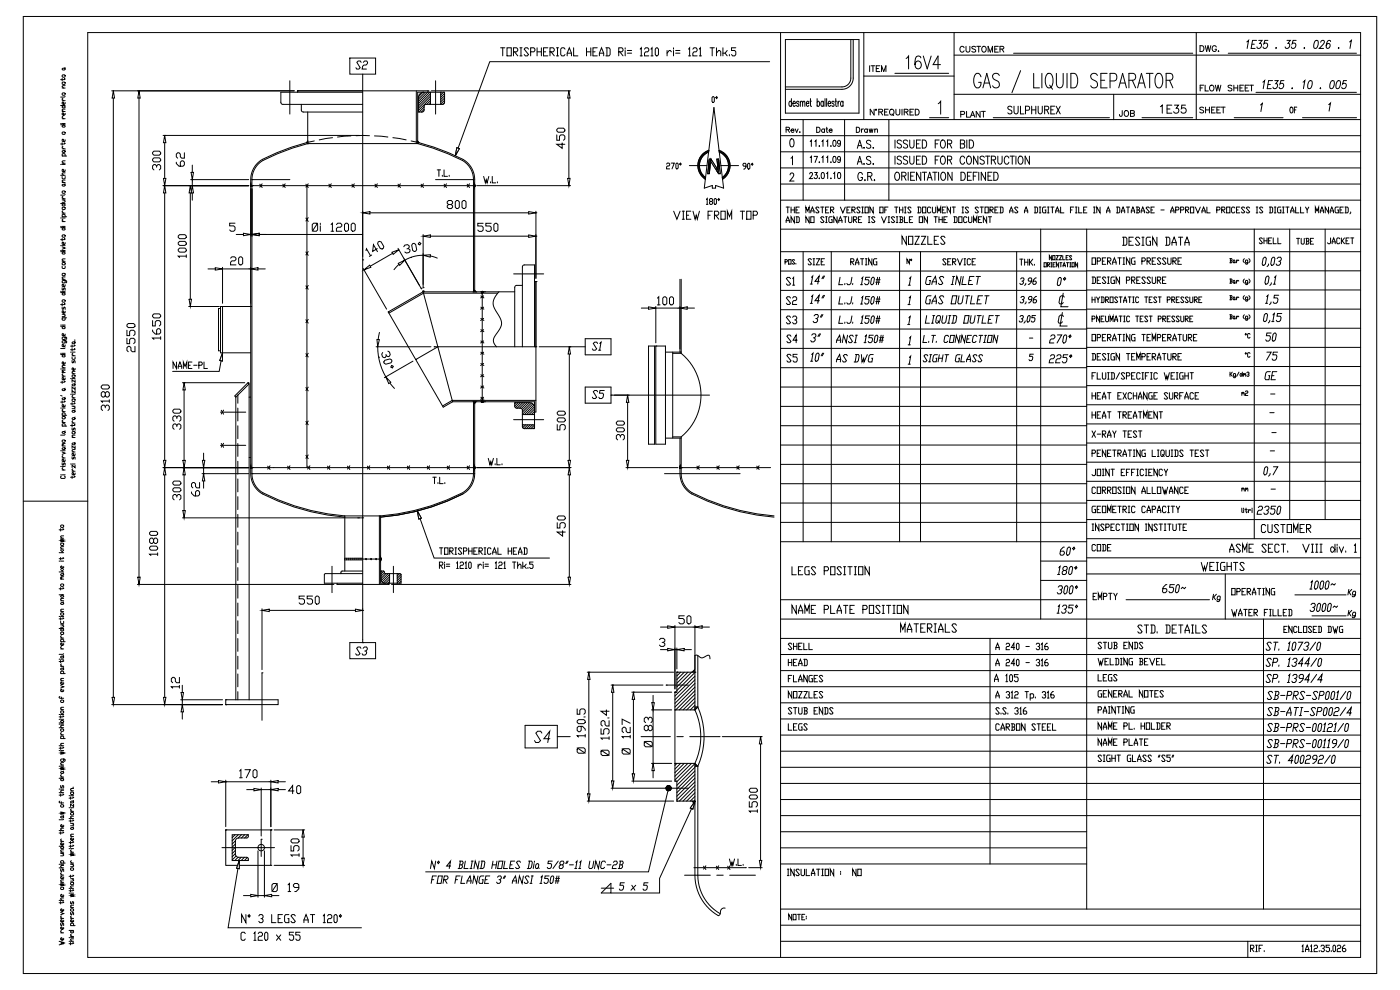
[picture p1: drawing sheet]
<svg xmlns="http://www.w3.org/2000/svg" width="420mm" height="297mm" viewBox="0 0 420 297" stroke-linecap="round" stroke-linejoin="round" font-family="sans-serif">
<g fill="none" stroke="#000" stroke-width=".3">
<path d="M7 4.9h406v287.1h-406zM26.3 9.8h381.9v277.4h-381.9zM104.9 17.4h7.8v4.8h-7.8zM234.2 9.8v277.4M86.9 24.2v10M89.2 27.7v-.5h39.2v.5h.7M89.2 27.2h19.6M90.4 31.3v1.8l.5 .5h17.9M92.3 33.6v9.5M108.8 27.7h-24.5v3.1l.5 .5h24M108.8 22.2v160.6M124.9 27.2v15.9"/>
<path d="M127.1 27.7a1.53 1.53 0 0 0-1.5 1.5v4.4h1.2l.4-.4v-1.4l.4-.4 5.2-.1 .4-.2 .2-.4v-3h-1.2M128.4 27.7h-3.1v14.7M129.1 27.7h3.1v3.6M129.1 27.7v3.6M130.7 24.2v10M75.2 55.5l.4 .2-.4 .2zM75.2 55.7h66.8M75.6 53.9v88.2M75.6 53.9h11.4M77.9 55.3l.7 1M78.6 55.1l-.7 1M84.9 55.3l.7 1"/>
<path d="M85.6 55.1l-.7 1M91.8 55.3l.3 .4M91.9 42.8a54.7 54.7 0 0 0-14.1 5.7 7 7 0 0 0-2.6 5.4v88.2a7 7 0 0 0 3.5 6.1 66.6 66.6 0 0 0 24.7 6.9M92.1 55.7l-.3 .4M92.1 55.7l.4 .6M92.1 55.7v84.6M92.3 43.1h33l.4-.3-.4-.4v.7a55.4 55.4 0 0 1 14.3 5.6 6.7 6.7 0 0 1 2.4 5.2M92.3 42.4v.7l-.4-.3zM92.3 43.1a55.4 55.4 0 0 0-14.3 5.6 6.6 6.6 0 0 0-2.4 5.2M92.5 55.1l-.4 .6M94.3 42.3l-2 .4M98.7 55.3l.7 1"/>
<path d="M99.4 55.1l-.7 1M99.7 41.3l-3.9 .7M105.3 40.8l-4.1 .3M105.6 55.3l.7 1M106.3 55.1l-.7 1M106.8 40.7h4M112.3 40.8l4.1 .3M112.5 55.3l.7 1M113.2 55.1l-.7 1M117.9 41.3l3.9 .7M119.4 55.3l.7 1M120.1 55.1l-.7 1"/>
<path d="M123.3 42.3l2 .4M125.7 42.8a54.7 54.7 0 0 1 14.1 5.7 7.6 7.6 0 0 1 2.6 7l-.4 .2M126.3 55.3l.7 1M127 55.1l-.7 1M130.7 53.9h11.3M133.2 55.3l.7 1M133.9 55.1l-.7 1M140.1 55.3l.8 1M140.9 55.1l-.8 1M142 53.9v33.6M142 55.7l.4 .2M142.4 55.5v.4"/>
<path d="M142.4 55.9v31.3M206.8 49.7h2.5M209.8 49.7h2.3M211.6 53.8l-.3 2.6 2.4-.8v.8h1v-.8l2.4 .8-.4-2.6M211.7 53.2l-.1 .6M212.6 45.6a4.4 4.4 0 0 0-.9 7.6M212.6 45.6l-.9 7.6M212.6 45.1a4.8 4.8 0 0 0-3.2 4 4.8 4.8 0 0 0 2.2 4.7M212.6 45.1l1.6-12.8 1.5 12.8M212.6 45.1v.5M212.8 47.7h.5l2.2 3.5-.4-3.5h.4l.6 4.4h-.5l-2.4-3.7-.4 3.7h-.5zM215.7 45.1a4.8 4.8 0 0 1 3.3 4 4.8 4.8 0 0 1-2.3 4.7"/>
<path d="M215.7 45.1l.1 .5M215.8 45.6l1.2 .7 .7 .8 .6 1.2 .2 1.4M215.8 45.6l.9 7.6M216.3 49.7h2.2M216.7 53.2v.6M218.5 49.7l-.5 2-1.3 1.5M219 49.7h2.6M91.8 75.6l.3 .4-.3 .5M91.8 65.4l.3 .5M92.1 65.9l.4 .5M92.1 65.9l-.3 .4M92.5 65.3l-.4 .6"/>
<path d="M92.5 75.5l-.4 .5 .4 .6M234.2 75.5h174M240.9 75.5v87M249.4 75.5v87M269.9 75.5v87M276.1 75.5v87M305 75.5v87M312.2 68.7v117M326 68.7v204M376.3 68.7v92.9M386.9 68.7v87.2M397.5 68.7v87.2"/>
<path d="M66.2 92.6h-.7v12.6h.7M66.8 91.9v13.9M75.2 91.9h-9v13.9h9M91.8 95.9l.3 .5-.3 .4M91.8 85.8l.3 .4M92.1 86.2l.4 .6M92.1 86.2l-.3 .4M92.5 85.6l-.4 .6M92.5 95.8l-.4 .6 .4 .5M126.8 87.3l.1 .2M126.9 87.5h15.1M126.9 87.5l8.8 32.6"/>
<path d="M126.9 87.5l-10.4 6.1 16.5 28.5 2.8-1.6M126.9 87.3v.2M142.4 87.2l.4 .3h-.8M142.4 87.2l-.4 .3M142.7 87.5h1.7M144.2 88.8l1 .6M144.2 92.1l1 .7M144.2 95.5l1 .6M144.2 98.9l1 .6M144.4 87.5h.6M144.4 87.5l.3 .4M144.7 87.9h-17.7l-10.3 6"/>
<path d="M144.7 87.9h4.6M144.7 87.9v32.2M145 87.5h9.4M145 87.5l-.3 .4M145.1 88.8l-.9 .6M145.1 92.1l-.9 .7M145.1 95.5l-.9 .6M145.1 98.9l-.9 .6M149.7 87.5a4.3 4.3 0 0 0-.4 6.6 3.8 3.8 0 0 1 .4 4.9 4.9 4.9 0 0 0-1.6 3.5l.8 1.5M154.1 82.2h9M156.7 85.6h-1.8l-.5 .6v17.8M160.4 84.5h.4v39.1h-.4"/>
<path d="M204 83.8v21.8M204.3 83.8v22.2M234.2 81.3h91.8M234.2 92.9h91.8M234.2 98.7h91.8M234.2 87.1h91.8M318.7 93.7l-.7 4.1h2.1M318.9 88l-.7 4h2.2M319 94.9l-.3-.4h-.6l-.4 .4-.3 1.6 .3 .4h.6l.4-.4M319.3 89.1l-.3-.4h-.6l-.4 .4-.3 1.7 .2 .4h.7l.4-.4M326 98.5h82.2M326 81.2h82.2"/>
<path d="M326 87h82.2M326 92.7h82.2M70.7 119.1v90.8M71.3 118.5l3.4-3.4-.3-.3-4 4 .3 .3M71.3 118.5l-.6 .6M71.3 118.5v2.5M74.7 119.1h.5M74.7 115.1v94.8M91.8 116.3l.3 .4-.3 .4M91.8 106.1l.3 .4M92.1 106.5l.4 .6M92.1 106.5l-.3 .5"/>
<path d="M92.5 106l-.4 .5M92.5 116.1l-.4 .6 .4 .6M130.2 104h30.6M131.3 104l-6.6 3.9M144.2 102.3l1 .6M144.2 105.7l1 .6M144.2 109l1 .7M144.2 112.4l1 .6M144.2 115.8l1 .6M144.2 119.2l1 .6M145.1 102.3l-.9 .6M145.1 105.7l-.9 .6"/>
<path d="M145.1 109l-.9 .7M145.1 112.4l-.9 .6M145.1 115.8l-.9 .6M145.1 119.2l-.9 .6M156.7 104v-24l.2-.4 .4-.1h3.1v24.5M170.7 104h4.9M175.6 116.1h7.7v4.8h-7.7zM175.6 101.6h7.7v4.8h-7.7zM183.3 118.5h29.6M194.5 103.8h1.9v29.5h-1.9zM196.7 103.8h2.9v29.5h-2.9zM199.6 105.6h4.7"/>
<path d="M201.8 106h2.5M201.8 105.6v25.8M204.3 106a16.2 16.2 0 0 1 0 25.1M234.2 116.1h91.8M234.2 110.3h91.8M234.2 104.5h91.8M326 104.2h82.2M326 109.9h82.2M326 115.7h82.2M66.1 133.6h7.6M66.1 123.6h7.6M66.4 133l.7 1.2"/>
<path d="M66.4 123.1l.7 1.2M67.1 133l-.7 1.2M67.1 123l-.7 1.2M71.3 122.4v3.9M71.3 127.7v3.9M71.3 133v3.9M71.3 138.4v3.8M74.7 137.3h.5M80.3 139.8l.7 1M81 139.7l-.7 1M86.3 139.8l.7 1M87 139.7l-.7 1"/>
<path d="M91.8 126.4l.3 .5-.3 .4M91.8 136.6l.3 .4-.3 .5M92.3 139.8l.7 1M92.5 126.3l-.4 .6 .4 .5M92.5 136.5l-.4 .5 .4 .6M93 139.7l-.7 1M98.3 139.8l.7 1M99 139.7l-.7 1M104.2 139.8l.7 1M104.9 139.7l-.7 1M110.2 139.8l.7 1M110.9 139.7l-.7 1"/>
<path d="M116.2 139.8l.7 1M116.9 139.7l-.7 1M122.2 139.8l.7 1M122.9 139.7l-.7 1M128.2 139.8l.7 1M128.9 139.7l-.7 1M134.2 139.8l.7 1M134.9 139.7l-.7 1M135.7 120.1h25.1M135.7 120.1l-2.9 1.7M135.7 120.1l.1 .4M135.8 120.5h24.6v1.8"/>
<path d="M140.1 139.8l.8 1M140.9 139.7l-.8 1M142.4 120.5v21.6M142.8 120.5l-.4 .4-.4-.4v21.6a6.7 6.7 0 0 1-3.3 5.7 66.1 66.1 0 0 1-24.5 7M144.7 120.1l.2 .4h-.5zM154.1 125.9h9M156.7 127.4h3.7M156.7 124.4h3.7M160.4 122.3v2.1M160.4 122.3a1.53 1.53 0 0 0-1.6-1.5h-4.4l.2 1.5 1.7 .2 .4 .4v5.1l.2 .4 3.5 .2v-4.2M199.6 131.4h4.7M201.8 131.1h2.5"/>
<path d="M204 131.4v10.7a7 7 0 0 0 3.5 6.1 66.6 66.6 0 0 0 24.7 6.9M204.3 131.1v11a6.6 6.6 0 0 0 3.4 5.7 66.1 66.1 0 0 0 24.5 7M209.1 139.8l.7 1M209.8 139.7l-.7 1M215.1 139.8l.7 1M215.8 139.7l-.7 1M221 139.8l.7 1M221.7 139.7l-.7 1M227 139.8l.7 1M227.7 139.7l-.7 1M234.2 121.9h91.8M234.2 127.7h91.8"/>
<path d="M234.2 133.5h91.8M234.2 139.3h91.8M326 121.4h82.2M326 127.2h82.2M326 132.9h82.2M326 138.6h82.2M7 150.3h19.3M71.3 143.7v3.9M71.3 149v3.9M71.3 154.3v3.9M71.3 159.6v3.9M75.2 140.1l.4 .2-.4 .2z"/>
<path d="M75.2 140.3h66.8M75.6 142.1a6.6 6.6 0 0 0 3.3 5.7 66.2 66.2 0 0 0 24.5 7M75.6 142.1h66.8M103.4 154.8h10.8M103.4 154.8v12.7M107.3 155.3h1.5M113.8 154.8v20.5M114.2 154.8v12.6M142 140.3l.4-.2v.4zM142.4 142.1a7 7 0 0 1-3.5 6.1 66.6 66.6 0 0 1-24.7 6.9 66.6 66.6 0 0 0 24.7-6.9M199.3 142.1h22.7M204 140.1l.3 .2h-.3h.3"/>
<path d="M204 140.1v.4l.3-.2M204 140.1l.3 .2M204.3 140.3h26.9M234.2 156.7h91.8M234.2 150.9h91.8M234.2 145.1h91.8M326 144.4h82.2M326 150.1h82.2M326 155.9h82.2M71.3 164.9v3.9M71.3 170.3v3.8M71.3 175.6v3.9"/>
<path d="M99.6 169.9v7.9M101.1 175v.3h15.4v-.3h-1M103.4 167.5v.4M103.4 167.9v3.4M103.4 167.5h5.4M103.4 167.9h5.4M104 167.5v.4M104.7 167.5v.4M105.3 167.5v.4M105.9 167.5v.4M106.5 167.5v.4M107.1 167.5v.4"/>
<path d="M107.7 167.5v.4M108.3 167.5v.4M108.8 172.1h-11.2l-.3 .3v2.6h11.5M108.8 171.3h-6.2l-.3 .3v.5M108.8 167.7h5M109.7 167.5l.2 .4M109.9 167.5l-.2 .4M111.2 167.5l.3 .4M111.5 167.5l-.3 .4M112.7 167.5l.3 .4M113 167.5l-.3 .4M113.8 167.7l.4 .3"/>
<path d="M114.2 167.4v.6M114.2 168v7h1.3M114.2 167.4l-.4 .3M115.5 175l-.7-.3-.4-.5-.1-2.9 .8 .1 .5 .7 4.6 .1 .1 2.8h-3.8M116.9 172.1v2.9M118 169.9v7.9M119.2 172.1v2.9M234.2 179.9h91.8M234.2 162.5h91.8M312.2 168.3h13.8M312.2 174.1h13.8M326 167.3h82.2"/>
<path d="M326 172.2h82.2M326 161.6h82.2M337.8 179.9h25M367.6 172.2v13.5M388.4 178.5h15.4M71.3 180.9v3.9M71.3 186.2v3.9M71.3 191.5v3.9M71.3 196.9v3.8M104.9 192.8h7.8v4.8h-7.8zM108.8 192.8h.1M108.8 191.8v1"/>
<path d="M209.3 196.6v15.5M213 197.6a.7 .7 0 0 0-.1-.7 .7 .7 0 0 0-.7-.3 1.84 1.84 0 0 1-2.4 .4l-.7-.5-.6 .1v16.4M234.2 185.7h174M234.2 196.3h174M234.2 191.5h174M297 191.5v67.7M379 185.7v87M393.6 184.7h10.2M67.7 209.9h15.7v1.5h-15.7zM71.3 202.2v3.8M71.3 207.5v2.4M78.6 201.8v14.3"/>
<path d="M157.5 217.6h9.7v6.8h-9.7zM199.8 205.5h6.7M202.5 213h6M208.5 201.6h-5.5v6h-.5v26.7h.5v6h5.5M208.5 213a19.2 19.2 0 0 1 0 16M208.5 212.1h.8M208.5 200.8l-.9 .8M209.3 212.1a22 22 0 0 1 0 17.8M209.3 212.1l-.8 .9M234.2 201.2h174M234.2 206h174M234.2 210.8h174"/>
<path d="M234.2 215.7h174M167.2 221h3.8M192.3 221h8.8M200.6 236.4h5.9M202.5 229h6M203 221h2M206.9 221h8.8M208.5 229v33.5a13.6 13.6 0 0 0 7.1 12.1l.4-.3 .4-1.5 .5-.4h.6M208.5 229l.8 .9M208.5 229.9h.8M209.3 229.9v32.6a13.3 13.3 0 0 0 6.7 11.6M234.2 220.5h174"/>
<path d="M234.2 225.3h174M234.2 230.2h174M234.2 235h174M234.2 239.8h174M66.6 254.3h15.8M67.7 249h13.6v10.6h-13.6zM69.7 250.4h4.8v.6l-.3 .3-2.9 .1-.5 .4-.2 .5v3.9l.2 .6 .6 .4h2.8l.3 .3v.6h-4.8zM78.4 251.8v5.1M207.6 240.3l.9 .9M211 259.8l.8 1M211.8 259.7l-.8 1M214.9 259.8l.7 1"/>
<path d="M215.6 259.7l-.7 1M218.3 259.8l.7 1M219 259.7l-.7 1M234.2 254.3h91.8M234.2 244.7h174M234.2 249.5h91.8M234.2 259.2h91.8M180.4 266.4h3.7M183.3 265v2.9h-2.9zM205.4 262.5h7.7M208.2 260.3h15.4M215 262.5h1.9"/>
<path d="M218.9 262.5h7.7M234.2 272.7h174M234.2 277.5h174M234.2 282.4h174M374.3 282.4v4.8"/>
<circle cx="78.4" cy="254.3" r=".97"/>
</g>
<g fill="#fff" stroke="#000" stroke-width=".3">
<path d="M200.6 236.4l-.1 .8z"/>
<path d="M200.6 236.4v.8z"/>
<path d="M200.6 236.4l.1 .8z"/>
<path d="M200.6 236.4l.2 .7z"/>
<path d="M200.6 236.4l.3 .7z"/>
<path d="M200.6 236.4l.4 .6z"/>
<path d="M200.6 236.4l.5 .6z"/>
<path d="M200.6 236.4l.5 .5z"/>
<path d="M200.6 236.4l.6 .4z"/>
<path d="M200.6 236.4l.6 .3z"/>
<path d="M200.6 236.4l.7 .2z"/>
<path d="M200.6 236.4l.7 .1z"/>
<path d="M200.6 236.4h.7z"/>
<path d="M200.6 236.4l.7-.1z"/>
<path d="M200.6 236.4l.6-.2z"/>
<path d="M200.6 236.4l.6-.3z"/>
<path d="M200.6 236.4l.5-.4z"/>
<path d="M201.1 235.9l-.5 .5z"/>
<path d="M201 235.9l-.4 .5z"/>
<path d="M200.9 235.8l-.3 .6z"/>
<path d="M200.8 235.8l-.2 .6z"/>
<path d="M200.7 235.7l-.1 .7z"/>
<path d="M200.6 235.7v.7z"/>
<path d="M200.5 235.7l.1 .7z"/>
<path d="M200.4 235.7l.2 .7z"/>
<path d="M200.3 235.8l.3 .6z"/>
<path d="M200.2 235.8l.4 .6z"/>
<path d="M200.1 235.9l.5 .5z"/>
<path d="M200 236l.6 .4z"/>
<path d="M199.9 236.1l.7 .3z"/>
<path d="M199.9 236.2l.7 .2z"/>
<path d="M199.9 236.3l.7 .1z"/>
<path d="M199.8 236.3l.8 .1z"/>
<path d="M199.8 236.4h.8z"/>
<path d="M199.8 236.5l.8-.1z"/>
<path d="M199.8 236.6l.8-.2z"/>
<path d="M199.9 236.6l.7-.2z"/>
<path d="M199.9 236.7l.7-.3z"/>
<path d="M199.9 236.8l.7-.4z"/>
<path d="M200 236.9l.6-.5z"/>
<path d="M200 237l.6-.6z"/>
<path d="M200.6 236.4l-.5 .6z"/>
<path d="M200.6 236.4l-.4 .7z"/>
<path d="M200.6 236.4l-.3 .7z"/>
<path d="M200.6 236.4l-.2 .8z"/>
</g>
<path d="M200.4 237.2l-5.9 24.3h-66.8M208.5 240.4l-.7 2.3-.7-.3z" fill="none" stroke="#000" stroke-width=".3"/>
<path d="M208.5 240.4l-.7 2.3-.7-.3z" fill="#fff" stroke="#000" stroke-width=".3"/>
<path d="M66.8 105.8l-.1 2.5-.8-.2zM207.5 242.6l-9.6 20.9v4.4h-14.6" fill="none" stroke="#000" stroke-width=".3"/>
<path d="M66.8 105.8l-.1 2.5-.8-.2z" fill="#fff" stroke="#000" stroke-width=".3"/>
<path d="M66.3 108.2l-.5 3.2h-14M71.8 258.1v2.5l-.8-.1z" fill="none" stroke="#000" stroke-width=".3"/>
<path d="M71.8 258.1v2.5l-.8-.1z" fill="#fff" stroke="#000" stroke-width=".3"/>
<path d="M137 44.3l.8 .3-1.2 2.1zM71.4 260.5l-3 17.8h40" fill="none" stroke="#000" stroke-width=".3"/>
<path d="M137 44.3l.8 .3-1.2 2.1z" fill="#fff" stroke="#000" stroke-width=".3"/>
<path d="M230.9 18.5h-84l-9.5 25.9M125.2 153.3l1.2 2.1-.8 .3z" fill="none" stroke="#000" stroke-width=".3"/>
<path d="M125.2 153.3l1.2 2.1-.8 .3z" fill="#fff" stroke="#000" stroke-width=".3"/>
<g fill="none" stroke="#000" stroke-width=".3">
<path d="M108.3 18.7l-.2-.4h-.7l-.4 .4 1.1 1.6-.4 .4h-.7l-.2-.4M109 18.7l.4-.4h.6l.3 .4-.5 .8h-.6l-.4 .4-.2 .8h1.3M150.2 14.3h1.3M150.8 14.3v2.5M152.1 14.3h1.3v2.5h-1.3zM154 15.5h1l.3-.4v-.4l-.3-.4h-1v2.5M154.4 15.5l.9 1.3M156 14.3h.6M156 16.8h.6M156.3 14.3v2.5M158.5 14.7l-.3-.4h-.6l-.3 .4 1.2 1.7-.3 .4h-.6l-.3-.4M159.2 15.5h1l.3-.4-.3-.8h-1v2.5"/>
<path d="M161.1 14.3v2.5M161.1 15.5h1.3M162.4 14.3v2.5M163.1 15.5h.6M164.3 14.3h-1.2v2.5h1.2M165 15.5h1l.3-.4-.3-.8h-1v2.5M165.3 15.5l1 1.3M166.9 14.3h.7M166.9 16.8h.7M167.2 14.3v2.5M169.5 14.7l-.3-.4h-.7l-.3 .4v1.7l.3 .4h.7l.3-.4M170.1 16.8v-.8l.7-1.7 .6 1.7v.8"/>
<path d="M170.1 16h1.3M172.1 14.3v2.5h1.3M175.9 15.5h1.3M175.9 14.3v2.5M177.2 14.3v2.5M177.9 15.5h.6M179.2 14.3h-1.3v2.5h1.3M179.8 16.8v-.8l.7-1.7 .6 1.7v.8M179.8 16h1.3M181.7 14.3h1l.3 .4v1.7l-.3 .4h-1M182.1 14.3v2.5M185.6 15.5h1l.3-.4v-.4l-.3-.4h-1v2.5"/>
<path d="M185.9 15.5l1 1.3M187.5 14.3v.4M187.5 15.1v1.7M188.2 16h1.3M188.2 15.1h1.3M192 14.7l.4-.4v2.5M192 16.8h.7M193.3 14.7l.4-.4h.6l.3 .4v.4l-.3 .4h-.6l-.4 .5v.8h1.3M195.3 14.7l.3-.4v2.5M195.3 16.8h.6M196.9 14.3h.3l.3 .4v1.7l-.3 .4h-.3l-.3-.4v-1.7zM200.1 15.1v1.7"/>
<path d="M201.4 15.5l-.3-.4h-.3l-.7 .9M202 14.3v.4M202 15.1v1.7M202.7 16h1.3M202.7 15.1h1.3M206.6 14.7l.3-.4v2.5M206.6 16.8h.6M207.8 14.7l.4-.4h.6l.3 .4v.4l-.3 .4h-.6l-.4 .5v.8h1.3M209.8 14.7l.3-.4v2.5M209.8 16.8h.6M213 14.3h1.3M213.6 14.3v2.5"/>
<path d="M214.9 16l.7-.9h.3l.3 .4v1.3M214.9 14.3v2.5M216.9 14.3v2.5M217.5 16l.7 .8M218.2 15.1l-.7 .9h-.6M218.8 16.4v.4M220.7 14.3h-1.3v.8h1l.3 .4v.9l-.3 .4h-.6l-.4-.4M18.2 37.4h1.3M18.2 37.1h.2M18.2 31.6h1.3M18.6 39.8l.7-.2 .2 .5-.6 .2zM18.6 37.8l.5-.4 .4 .6-.6 .1z"/>
<path d="M18.6 32l.5-.4 .4 .6-.6 .2zM18.6 28l.7-.1 .2 .5-.6 .2zM18.6 24.8l.7-.2 .2 .6-.6 .1zM18.6 22.6l.7-.2 .2 .6-.6 .2zM18.6 20.6l.7-.1 .2 .3-.6 .2zM18.6 23.5v.8M18.6 37.1h.9M18.6 35.6h.9M18.6 33.5h.9M18.6 30.2h.9M18.6 26.4h.9M18.9 34.9l-.3 .4 .5 .3"/>
<path d="M18.9 29.5l-.3 .3 .5 .4M19.3 23.5l.2 .2-.2 .2h-1.1M19.5 34l-.2 .5-.7-.1v-.4l.3-.2 .2 .2v.5M19.5 32.7l-.9 .2 .5 .6M19.5 30.7l-.2 .6-.7-.2v-.4l.3-.1 .2 .1v.6M19.5 28.9l-1.3 .2M19.5 25.7l-.9 .2 .5 .5M19.5 20.3l-.2 .2M213.8 29l.5 .3v1.1l-.2 .3-.5-.3v-1.1zM215 29l.2 .3-.2 .3-.3-.3zM18.2 52.6h1.3M18.2 49.3h.2"/>
<path d="M18.6 57.5l.7-.2 .2 .5-.6 .2zM18.6 55.5l.7-.2 .2 .3-.6 .2zM18.6 52.9v.6l.3 .2 .6-.2v-.6M18.6 45.4l.7-.2 .2 .3-.6 .2zM18.6 42.8v.8M18.6 60h.9M18.6 59.6h.9M18.6 54.7h.9M18.6 49.3h.9M18.6 49h.9M18.6 46.8h1.4M18.6 44.6h.9"/>
<path d="M18.9 58.9l-.3 .4 .5 .3M18.9 46.8l-.3-.2 .3-.5 .6 .2v.5M18.9 43.9l-.3 .4 .5 .3M19.1 60l.4 .5-.9 .2M19.3 42.8l.2 .2-.2 .2h-1.1M19.5 58.4l-1.3 .1M19.5 54l-.9 .2 .5 .5M19.5 51.9l-.9 .1 .5 .6M19.5 51l-.2 .5-.7-.2v-.3l.3-.2 .2 .2v.5M19.5 48.2l-.9 .2 .5 .6M19.5 41.9l-.2 .6-.7-.2v-.4l.3-.1 .2 .1v.6M19.5 55.1l-.2 .2"/>
<path d="M19.5 45l-.2 .2M131.1 51h1.1M131.7 51v1.9M132.7 52.6v.3M133.2 51v1.9h1M134.8 52.6v.3M145.1 52.9l.5 2 .3-1 .2 1 .5-2M147.2 54.5v.4M147.7 52.9v2h1M149.2 54.5v.4M200 49.2l.2-.3h.5l.2 .3-.2 .6h-.5l-.2 .3v.6h.9M201.4 48.9h.9l-.7 1.8"/>
<path d="M203 48.9l.4 .3v1.2l-.2 .3-.5-.3v-1.2zM204.1 48.9l.3 .3-.3 .3-.2-.3zM211.9 59.9l.2-.3v1.7M214.5 59.6l.4 .3v1.1l-.2 .3-.5-.3v-1.1zM215.6 59.6l.2 .3-.2 .2-.2-.2zM223.8 49.9h-.7l-.2-.3 .2-.6h.5l.2 .3v.8l-.5 .6h-.2M224.5 49l.5 .3v1.1l-.3 .3-.4-.3v-1.1zM225.7 49l.2 .3-.2 .3-.3-.3zM18.2 75.5h1.3M18.2 75.1h.2M18.2 73.7h.2M18.2 68.3h1.3"/>
<path d="M18.2 67.9h.2M18.2 65.4h.2M18.2 61.1h1.3M18.6 79.8v.6l.3 .1 .6-.1v-.6M18.6 78.9l.7-.2 .2 .6-.6 .2zM18.6 75.9l.5-.4 .4 .5-.6 .2zM18.6 74.1l.9 .3-.9 .4M18.6 70.6l.7-.2 .2 .6-.6 .2zM18.6 68.6l.5-.3 .4 .5-.6 .2zM18.6 62.3l.7-.2 .2 .6-.6 .2zM18.6 61.4l.5-.3 .4 .5-.6 .2zM18.6 71.5v.7"/>
<path d="M18.6 78.4h.9M18.6 75.1h.9M18.6 73.7h.9M18.6 67.9h.9M18.6 66.5h.9M18.6 65.4h.9M18.6 65h1.4M18.6 63.9h.9M18.9 65.8l-.3 .3 .5 .4M18.9 65l-.3-.2 .3-.5 .6 .2v.5M18.9 63.2l-.3 .4 .5 .3M19.3 71.5l.2 .2-.2 .2h-1.1"/>
<path d="M19.5 77.7l-.9 .1 .5 .6M19.5 72.8l-.2 .5-.7-.1v-.4l.3-.2 .2 .2v.5M202.1 63.4l1 2.4 .9-2.4M204.7 63.4h.6M204.7 65.8h.6M205 63.4v2.4M206 64.6h.6M207.2 63.4h-1.2v2.4h1.2M207.9 63.4l.6 2.4 .4-1.2 .3 1.2 .6-2.4M211.9 61.3h.5M212.4 64.6h.6M213.1 60.4l-.3-.3 .3-.5h.4l.3 .3-.3 .5h-.4l-.3 .3 .3 .6h.4l.3-.3-.3-.6"/>
<path d="M213.7 63.4h-1.3v2.4M214.3 64.6h1l.3-.4-.3-.8h-1v2.4M214.7 64.6l.9 1.2M216.3 63.4h1.3v2.4h-1.3zM218.2 65.8v-2.4l.6 1.6 .7-1.6v2.4M222.1 63.4h1.3M222.7 63.4v2.4M224 63.4h1.3v2.4h-1.3zM225.9 64.6h1l.3-.4-.3-.8h-1v2.4M235.5 78.6h.5l.2-.3-.2-.4h-.5v1.3M236.6 77.9h.7v1.3h-.7zM238.4 78.1l-.2-.2-.5 .2 .7 .9-.2 .2-.5-.2"/>
<path d="M238.7 79v.2M243.4 77.9l-.2-.3h-.5l-.3 .3 1 1.2-.2 .4h-.5l-.3-.4M243.9 79.5h.5M243.9 77.6h.5M244.1 77.6v1.9M244.9 77.6h1l-1 1.9h1M246.3 78.5h.5M247.3 77.6h-1v1.9h1M255.2 78.5h.7l.3-.3-.3-.6h-.7v1.9M255.4 78.5l.8 1M256.7 79.5v-.7l.4-1.2 .5 1.2v.7M256.7 78.8h.9"/>
<path d="M258.1 77.6h1M258.6 77.6v1.9M259.6 79.5h.5M259.6 77.6h.5M259.8 77.6v1.9M261.6 77.6v1.9l-1-1.9v1.9M263 77.6h-.7l-.3 .3v1.2l.3 .4h.7v-1h-.2M271.9 70.9v2.4l-1.3-2.4v2.4M272.5 70.9h1.3v2.4h-1.3zM272.8 77.7v1.4l-.7-1.4v1.4M273.3 77.7l.2 .3-.2 .2-.1-.2zM274.5 70.9h1.3l-1.3 2.4h1.3"/>
<path d="M276.4 70.9h1.3l-1.3 2.4h1.3M278.3 70.9v2.4h1.3M280.3 72.1h.6M281.6 70.9h-1.3v2.4h1.3M283.5 71.3l-.3-.4h-.7l-.3 .4 1.3 1.6-.3 .4h-.7l-.3-.4M283.8 77.9l-.3-.3h-.4l-.3 .3 1 1.2-.3 .4h-.4l-.3-.4M284.3 78.5h.5M285.3 77.6h-1v1.9h1M285.8 78.5h.7l.2-.3-.2-.6h-.7v1.9M286 78.5l.7 1M287.2 77.6l.8 1.9 .7-1.9M289.2 79.5h.5"/>
<path d="M289.2 77.6h.5M289.4 77.6v1.9M291.1 77.9l-.2-.3h-.5l-.2 .3v1.2l.2 .4h.5l.2-.4M291.6 78.5h.5M292.6 77.6h-1v1.9h1M305.9 77.7h1M306.4 77.7v1.9M307.4 78.7h.9M307.4 77.7v1.9M308.3 77.7v1.9M308.8 77.7v1.9M309.1 78.7l.7 .9"/>
<path d="M309.8 77.7l-.7 1h-.3M310.3 79.3v.3M313.2 78.8h.7v1.3h-.7zM314.2 79.4l.7-.2-.2-.4h-.5v1.3M314.4 79.4l.5 .7M315.2 78.8h.4M315.4 78.8v1.3M315.5 76.7v1.2l-.7-1.2v1.2M315.8 76.7h.7v1.2h-.7zM315.9 79.4h.3M316.6 78.8h-.7v1.3h.7M316.8 76.7h.7l-.7 1.2h.7"/>
<path d="M317.6 78.8v1.3l-.7-1.3v1.3M317.8 76.7h.7l-.7 1.2h.7M317.9 78.8h.7M318.2 78.8v1.3M318.8 76.7v1.2h.7M318.9 79.6h.7M319.8 77.3h.4M319.9 78.8h.7M320.2 78.8v1.3M320.5 76.7h-.7v1.2h.7M320.9 78.8h.3M321.1 78.8v1.3"/>
<path d="M321.5 76.9l-.2-.2-.5 .2 .7 .8-.2 .2-.5-.2M321.6 78.8h.7v1.3h-.7zM323.3 78.8v1.3l-.7-1.3v1.3M327.6 77.4h1v1.9h-1zM329.1 78.3h.8l.3-.3-.3-.6h-.8v1.9M330.7 78.3h.5M331.7 77.4h-1v1.9h1M332.2 78.3h.8l.3-.3-.3-.6h-.8v1.9M332.5 78.3l.8 1M333.8 79.3v-.7l.5-1.2 .5 1.2v.7M333.8 78.6h1M335.3 77.4h1.1"/>
<path d="M335.8 77.4v1.9M336.7 71.2h1l.3 .4v1.6l-.3 .4h-1M336.9 79.3h.5M336.9 77.4h.5M337.1 71.2v2.4M337.1 77.4v1.9M338.7 72.4h.6M338.9 77.4v1.9l-1-1.9v1.9M340 71.2h-1.3v2.4h1.3M340.5 77.4h-.8l-.2 .3v1.3l.2 .3h.8v-1h-.3M341.9 71.6l-.3-.4h-.7l-.3 .4 1.3 1.6-.3 .4h-.7l-.3-.4M342.5 78.3h.8l.3-.3-.3-.6h-.8v1.9"/>
<path d="M342.5 73.6h.7M342.5 71.2h.7M342.9 71.2v2.4M344.1 78.3h.8l.2-.3-.2-.6h-.8v1.9M344.3 78.3l.8 1M345.1 71.2h-.9l-.4 .4v1.6l.4 .4h.9v-1.2h-.3M345.6 78.3h.6M346.7 77.4h-1.1v1.9h1.1M347.1 71.2v2.4l-1.3-2.4v2.4M348.2 77.7l-.2-.3h-.6l-.2 .3 1 1.3-.2 .3h-.6l-.2-.3M349.6 71.2h1l.3 .4v1.6l-.3 .4h-1M349.8 77.7l-.3-.3h-.5l-.3 .3 1.1 1.3-.3 .3h-.5l-.3-.3"/>
<path d="M350 71.2v2.4M350.3 77.4v1.6l.2 .3h.6l.2-.3v-1.6M351.6 73.6v-.8l.6-1.6 .7 1.6v.8M351.6 72.8h1.3M351.8 78.3h.8l.3-.3-.3-.6h-.8v1.9M352.1 78.3l.8 1M353.4 78.3h.5M353.5 71.2h1.3M354.1 71.2v2.4M354.4 77.4h-1v1.9h1M355.4 73.6v-.8l.7-1.6 .6 1.6v.8M355.4 72.8h1.3"/>
<path d="M368.9 77.6h.5l.2 .2-.2 .4M369.1 78.2h.3l.2 .4-.2 .2h-.5M369.1 77.6v1.2M370.1 78l.3 .2-.1 .6-.4-.2zM370.4 78.6l.2 .2M370.9 78v.8M371.6 78.2l-.3-.2-.4 .4M373.3 77.6l-.3 .4v.4l.3 .4M374.3 78.8h-.5l-.2-.2 .2-.6 .5 .2v.8l-.2 .3-.5-.3M374.6 77.6l.4 .4v.4l-.4 .4M378.7 71.7l-.2-.3h-.5l-.2 .3 .9 1.1-.2 .3h-.5l-.2-.3M379.2 71.4v1.7"/>
<path d="M379.2 72.2h.9M379.3 77.2h.3l.3 .4-.3 1.6-.4 .4h-.3l-.3-.4 .3-1.6zM380.1 71.4v1.7M380.6 72.2h.4M380.6 79.2l-.5 .8M381.5 71.4h-.9v1.7h.9M381.9 77.2h.3l.3 .4-.3 1.6-.4 .4h-.3l-.3-.4 .3-1.6zM381.9 71.4v1.7h1M383.1 77.6l.4-.4h.6l.3 .4-.5 .8h-.3M383.3 71.4v1.7h1M383.9 78.4l.3 .4-.5 .8h-.6l-.3-.4M388.9 71.5h1"/>
<path d="M389.4 71.5v1.7M390.3 71.5v1.4l.3 .3h.4l.3-.3v-1.4M391.7 71.5h.7l.2 .3-.2 .6M391.9 72.4h.5l.2 .5-.2 .3h-.7M391.9 71.5v1.7M393.1 72.4h.5M394 71.5h-.9v1.7h.9M399.1 71.4v1.4l-.2 .3h-.5l-.2-.3M399.6 73.1l.5-1.7 .4 1.7M399.6 72.5h.9M401.9 71.7l-.2-.3h-.5l-.2 .3v1.1l.2 .3h.5l.2-.3M402.4 71.4v1.7"/>
<path d="M402.6 72.2l.7 .9M403.3 71.4l-.7 .8h-.2M403.8 72.2h.4M404.7 71.4h-.9v1.7h.9M405.2 71.4h.9M405.6 71.4v1.7M18.2 97.9h1.3M18.2 97.5h.2M18.2 87.8h1.3M18.2 87.4h.2M18.6 98.2l.5-.3 .4 .5-.6 .2zM18.6 92.1v.5l.3 .2 .2-.2 .2-.5 .2 .2v.5"/>
<path d="M18.6 90.1l.7-.2 .2 .6-.6 .2zM18.6 88.1l.5-.3 .4 .5-.6 .2zM18.6 86.3v.6l.3 .1 .2-.1 .2-.6 .2 .2v.5M18.6 82.2l.7-.2 .2 .5-.6 .2zM18.6 91v.7M18.6 97.5h.9M18.6 95.3h1.4M18.6 94.3h.9M18.6 87.4h.9M18.6 83.8h.9M18.9 95.3l-.3 .2 .3 .6 .6-.2v-.6M19.1 94.3l.4 .5-.9 .2"/>
<path d="M19.3 91l.2 .2-.2 .2h-1.1M19.5 93.4l-.2 .5-.7-.2v-.3l.3-.2 .2 .2v.5M19.5 85.4l-.2 .6-.7-.2v-.4l.3-.2 .2 .2v.6M19.5 84.2v.5l-.2 .2-.7-.2 .3-.5h.9l.2 .1-.2 .6M19.5 83.1l-.9 .2 .5 .5M192.4 92.4h2.2M196.7 91.9v10.9M196.7 92.4h7.3M197.2 89.4l.4-.4v2.5M198 91.5h-.8M198.8 89.4l.4-.4h.4l.4 .4v1.7l-.4 .4h-.4l-.4-.4zM200.8 89.4l.4-.4h.4l.4 .4v1.7l-.4 .4h-.4l-.4-.4z"/>
<path d="M204 91.9v12.8M206.2 92.4h2.1M237.1 83.6l-.3-.4h-.6l-.3 .4 1.2 1.5-.3 .4h-.6l-.3-.4M237.1 89.4l-.3-.4h-.6l-.3 .4 1.2 1.5-.3 .4h-.6l-.3-.4M237.1 95.2l-.3-.4h-.6l-.3 .4 1.2 1.6-.3 .3h-.6l-.3-.3M237.8 83.6l.3-.4v2.3M237.8 89.4l.3-.4h.6l.3 .4-.3 .8h-.6l-.3 .4v.7h1.2M237.8 95.2l.3-.4h.6l.3 .8-.3 .4h-.3M237.8 85.5h.6M238.7 96l.3 .4-.3 .7h-.6l-.3-.3M243.1 91h.6M243.1 85.2h.6"/>
<path d="M243.4 89l.4-.4-.4 2.4M243.4 83.2l.4-.4-.4 2.4M244.2 94.8l.4-.4h.7l.2 .4-.1 .4-.4 .4h-.3M245 95.6l.3 .4-.5 .8h-.6l-.3-.4M245.8 90.2h-1.3l1.2-1.6-.4 2.4M245.8 84.4h-1.3l1.2-1.6-.4 2.4M246.5 94.4l-.4 .8M246.9 94.4l-.5 .8M247 88.6l-.4 .8M247 82.8l-.4 .8M247.3 88.6l-.4 .8M247.3 82.8l-.4 .8"/>
<path d="M252 94.8l-.4 2.2h1.2M252 89l-.4 2.2h1.2M252 83.2l-.4 2.2h1.2M253.5 96.6l-.1 .4M253.5 90.8l-.1 .4M253.5 85l-.1 .4M255.6 94.8l-.4 1.8-.3 .4h-.6l-.2-.4M255.6 89l-.4 1.8-.3 .4h-.6l-.2-.4M255.6 83.2l-.4 1.8-.3 .4h-.6l-.2-.4M255.8 96.6v.4M255.8 90.8v.4M255.8 85v.4"/>
<path d="M258.1 97h.6M258.1 91.2h.6M258.1 85.4h.6M258.5 95.1l.3-.3-.4 2.2M258.5 89.3l.3-.3-.4 2.2M258.5 83.5l.3-.3-.4 2.2M260.9 94.8h-1.2l-.1 .7h.9l.2 .4-.1 .7-.4 .4h-.6l-.2-.4M260.9 89h-1.2l-.1 .7h.9l.2 .4-.1 .7-.4 .4h-.6l-.2-.4M260.9 83.2h-1.2l-.1 .7h.9l.2 .4-.1 .7-.4 .4h-.6l-.2-.4M261.8 94.8h.3l.2 .3-.2 1.5-.7 .4-.2-.4 .2-1.5zM261.8 89h.3l.2 .3-.2 1.5-.7 .4-.2-.4 .2-1.5zM261.8 83.2h.3l.2 .3-.2 1.5-.7 .4-.2-.4 .2-1.5z"/>
<path d="M262.7 96.3h1.2M262.7 90.5h1.2M262.7 84.7h1.2M262.8 95.5h1.2M262.8 89.7h1.2M262.8 83.9h1.2M263.3 94.8l-.4 2.2M263.3 89l-.4 2.2M263.3 83.2l-.4 2.2M263.9 94.8l-.4 2.2M263.9 89l-.4 2.2M263.9 83.2l-.4 2.2"/>
<path d="M272.3 97.4h.6M272.4 91.4h.6M272.5 85.5h.6M272.6 95.3l.4-.4-.4 2.5M272.7 89.4l.4-.5-.4 2.5M272.8 83.5l.4-.4-.4 2.4M278 94.7l-.4 2.2h1.2M279.3 88.7h-1l-.4 .4-.2 1.6 .2 .4h1l.2-1.2h-.3M279.3 82.9h-1l-.4 .4-.2 1.6 .2 .4h1l.2-1.2h-.3M279.4 96.9h.6M279.5 91.1l.2-.8 .9-1.6 .3 1.6-.1 .8M279.5 85.3l.2-.8 .9-1.6 .3 1.6-.1 .8"/>
<path d="M279.7 90.3h1.2M279.7 84.5h1.2M279.8 94.7h.6M280.1 94.7l-.4 2.2M281.4 96.2l.2 .4-.7 .3-.2-.3 .2-1.5 .4-.4h.6l.3 .4-.2 1.1-.4 .4 .2 .3M282.8 94.7l-.3 1.9 .2 .3h.6l.4-.3 .3-1.9M283.1 89.1l-.3-.4h-.6l-.4 .4 1 1.6-.4 .4h-.6l-.3-.4M283.1 83.3l-.3-.4h-.6l-.4 .4 1 1.6-.4 .4h-.6l-.3-.4M284.3 96.9h.6M284.6 94.7h.7M285 94.7l-.4 2.2M285.3 85.3h.7"/>
<path d="M285.7 88.7h1.3l-.4 2.4h-1.3zM285.7 82.9h.7M285.9 94.7h.9l.2 .4-.3 1.5-.3 .3h-.9M286.1 82.9l-.5 2.4M286.2 94.7l-.4 2.2M287.7 88.7l-.4 2 .3 .4h.6l.4-.4 .4-2M288.3 82.9l-.4 2.4-.9-2.4-.4 2.4M289 82.9l-.5 2.4h1.3M289.5 94.7h1.2l-.4 2.2h-1.2zM289.6 88.7h1.3M290.3 88.7l-.5 2.4M290.7 84.1h.6"/>
<path d="M291.3 94.7l-.3 1.9 .2 .3h.6l.4-.3 .3-1.9M291.5 88.7l-.4 2.4h1.3M292.2 82.9h-1.3l-.4 2.4h1.3M292.8 82.9h1.3M293.1 94.7h1.2M293.3 89.9h.6M293.5 82.9l-.4 2.4M293.7 94.7l-.4 2.2M294.8 88.7h-1.3l-.4 2.4h1.2M295 94.7l-.5 2.2h1.3M295.4 88.7h1.3M296.1 88.7l-.5 2.4"/>
<path d="M296.6 95.8h.6M298 94.7h-1.2l-.4 2.2h1.2M298.6 94.7h1.2M299.2 94.7l-.4 2.2M306 95l.3-.3h.5l.1 .6-.5 .3M306.2 83.7l.3-.3h.5l.2 .3-.1 .3-.5 .3M306.2 89.3l.4-.4h.5l.2 .4-.1 .3-.6 .3M306.6 95.6l.2 .7-.3 .3h-.6l-.2-.3M306.8 84.3l.2 .4-.4 .6h-.5l-.2-.3M306.9 89.9l.2 .6-.4 .4h-.5l-.2-.4M307.5 96.3l-.3 .6M307.7 85l-.3 .6"/>
<path d="M307.8 90.5l-.3 .7M308.6 94.7l.5 .3-.3 1.3-.5 .3-.2-.3 .2-1.3zM309.4 84.3h-.8l-.1-.6 .3-.3h.5l.2 .3-.2 1-.6 .6h-.2M309.5 89.9h-.8l-.2-.3 .4-.7h.5l.2 .4-.2 .9-.6 .7h-.3M310.7 94.7h-1.1l-.1 .6h.8l.2 .3-.1 .7-.3 .3h-.6l-.2-.3M310.9 83.4h-.3l-.6 .6-.2 1 .2 .3h.5l.3-.3-.1-.7h-.8M310.9 88.9h-.2l-.6 .7-.2 .9 .2 .4h.5l.3-.4-.1-.6h-.8M315.2 80.1h.4M317.8 83.2h.4l.2 .4-.3 1.7-.4 .4h-.3l-.2-.4 .2-1.7zM318.9 80.1l.3-1.3 .4 1.3M319.4 83.2l.3 .4-.4 .4-.3-.4zM320.9 80.1h.3"/>
<path d="M327.6 95.7h.7l.2-.3-.2-.6h-.7v1.7M327.6 83.1h.8l.2 .3v1.3l-.2 .3h-.8M327.6 89.9h.9M327.6 89.1v1.7M327.9 83.1v1.9M328.5 89.1v1.7M328.9 89.1l.5 .8v.9M329.1 84.1h.6M329.8 94.8v1.7l-.9-1.7v1.7M329.8 89.1l-.4 .8M330.2 83.1h-1.1v1.9h1.1M330.3 89.1h.7l.2 .3v1.1l-.2 .3h-.7"/>
<path d="M330.3 95.7h.5M330.5 89.1v1.7M331.2 94.8h-.9v1.7h.9M331.7 94.8v1.4l.2 .3h.4l.3-.3v-1.4M331.7 89.9h.6l.3-.3-.3-.5h-.6v1.7M331.7 83.4l-.2-.3h-.6l-.2 .3 1 1.3-.2 .3h-.6l-.2-.3M331.9 89.9l.7 .9M332.2 85h.5M332.2 83.1h.5M332.5 83.1v1.9M333 96.5v-1.7l.5 1.2 .4-1.2v1.7M333 89.1h.9v1.7h-.9z"/>
<path d="M334.3 83.1h-.8l-.2 .3v1.3l.2 .3h.8v-.9h-.3M334.4 96.5l.4-1.7 .5 1.7M334.4 96h.9M335.3 89.4l-.3-.3h-.4l-.2 .3 .9 1.1-.3 .3h-.4l-.2-.3M335.7 94.8h.9M335.7 89.1h.9M335.8 83.1v1.9l-1-1.9v1.9M336.2 89.1v1.7M336.2 94.8v1.7M337.1 90.8l.4-1.7 .5 1.7M337.1 96.5h.4M337.1 94.8h.4"/>
<path d="M337.1 90.2h.9M337.3 94.8v1.7M337.9 84.1h.8l.2-.4-.2-.6h-.8v1.9M338.4 89.1h.9M338.9 95.1l-.3-.3h-.4l-.2 .3v1.1l.2 .3h.4l.3-.3M338.9 89.1v1.7M339.5 84.1h.7l.3-.4-.3-.6h-.7v1.9M339.7 84.1l.8 .9M339.8 89.1h.4M339.8 90.8h.4M340 89.1v1.7M340.7 94.8h.9"/>
<path d="M341 84.1h.5M341.1 94.8v1.7M341.6 89.4l-.2-.3h-.5l-.2 .3v1.1l.2 .3h.5l.2-.3M342 83.1h-1v1.9h1M342 95.7h.5M342.9 94.8h-.9v1.7h.9M343.4 89.1h.9M343.6 83.4l-.3-.3h-.5l-.3 .3 1.1 1.3-.3 .3h-.5l-.3-.3M343.8 89.1v1.7M344.3 95.1l-.2-.3h-.5l-.2 .3 .9 1.1-.2 .3h-.5l-.2-.3M344.7 89.9h.5M344.7 94.8h.9"/>
<path d="M345.1 83.4l-.2-.3h-.6l-.2 .3 1 1.3-.2 .3h-.6l-.2-.3M345.2 94.8v1.7M345.6 83.1v1.6l.3 .3h.5l.3-.3v-1.6M345.6 89.1h-.9v1.7h.9M347 89.4l-.2-.3h-.5l-.2 .3 .9 1.1-.2 .3h-.5l-.2-.3M347.2 84.1h.8l.2-.4-.2-.6h-.8v1.9M347.4 95.7h.7l.2-.3-.2-.6h-.7v1.7M347.4 84.1l.8 .9M347.4 89.1h.9M347.9 89.1v1.7M348.7 84.1h.5M348.8 95.7h.7l.2-.3-.2-.6h-.7v1.7"/>
<path d="M349 95.7l.7 .8M349.8 83.1h-1.1v1.9h1.1M350.1 89.9h.7l.3-.3-.3-.5h-.7v1.7M350.1 95.7h.5M351.1 94.8h-1v1.7h1M351.5 89.9h.7l.2-.3-.2-.5h-.7v1.7M351.7 89.9l.7 .9M352.4 95.1l-.2-.3h-.5l-.2 .3 .9 1.1-.2 .3h-.5l-.2-.3M352.9 89.9h.4M353.8 95.1l-.3-.3h-.4l-.2 .3 .9 1.1-.3 .3h-.4l-.2-.3M353.8 89.1h-.9v1.7h.9M354.2 94.8v1.4l.2 .3h.5l.2-.3v-1.4"/>
<path d="M355.1 89.4l-.2-.3h-.5l-.2 .3 .9 1.1-.2 .3h-.5l-.2-.3M355.6 95.7h.6l.3-.3-.3-.6h-.6v1.7M355.8 95.7l.7 .8M356.5 89.4l-.3-.3h-.4l-.2 .3 .9 1.1-.3 .3h-.4l-.2-.3M356.9 89.1v1.4l.2 .3h.5l.2-.3v-1.4M356.9 95.7h.5M357.8 94.8h-.9v1.7h.9M358.3 89.9h.6l.3-.3-.3-.5h-.6v1.7M358.5 89.9l.7 .9M359.6 89.9h.5M360.5 89.1h-.9v1.7h.9M368.9 94.4h.5l.2 .2-.2 .4"/>
<path d="M368.9 83.7h.5l.2 .2-.2 .4M368.9 88.7h.5l.2 .2-.2 .4M369.1 95h.3l.2 .5-.2 .2h-.5M369.1 84.3h.3l.2 .4-.2 .3h-.5M369.1 89.3h.3l.2 .4-.2 .2h-.5M369.1 83.7v1.3M369.1 88.7v1.2M369.1 94.4v1.3M370.1 94.8l.3 .2-.1 .7-.4-.2zM370.1 84.1l.3 .2-.1 .7-.4-.3zM370.1 89.1l.3 .2-.1 .6-.4-.2zM370.4 95.5l.2 .2"/>
<path d="M370.4 84.7l.2 .3M370.4 89.7l.2 .2M370.9 84.1v.9M370.9 89.1v.8M370.9 94.8v.9M371.6 95l-.3-.2-.4 .4M371.6 84.3l-.3-.2-.4 .4M371.6 89.3l-.3-.2-.4 .4M373.3 94.4l-.3 .4v.4l.3 .5M373.3 83.7l-.3 .4v.4l.3 .5M373.3 88.7l-.3 .4v.4l.3 .4M374.3 95.7h-.5l-.2-.2 .2-.7 .5 .2v.9l-.2 .2-.5-.2"/>
<path d="M374.3 85h-.5l-.2-.3 .2-.6 .5 .2v.9l-.2 .2-.5-.2M374.3 89.9h-.5l-.2-.2 .2-.6 .5 .2v.8l-.2 .2-.5-.2M374.6 94.4l.4 .4v.4l-.4 .5M374.6 83.7l.4 .4v.4l-.4 .5M374.6 88.7l.4 .4v.4l-.4 .4M379.6 91h.7M379.7 94.1h.3l.2 .4-.2 1.6-.4 .4h-.4l-.2-.4 .3-1.6zM380 89l.4-.4-.5 2.4M380.1 82.8h.3l.3 .4-.3 1.6-.4 .4h-.3l-.2-.4 .2-1.6zM380.9 96.1l-.4 .8M381.3 90.6l-.5 .8M381.3 99.9h-1.3l-.1 .8h1l.2 .4-.1 .8-.4 .4h-.7l-.2-.4"/>
<path d="M381.4 84.8l-.5 .8M381.5 96.5h.7M381.9 94.5l.4-.4-.5 2.4M382 85.2h.6M382.3 99.9h.3l.3 .4-.3 1.6-.4 .4h-.3l-.3-.4 .3-1.6zM382.3 83.2l.4-.4-.4 2.4M383.6 88.6h-1.3l-.1 .8h.9l.3 .4-.2 .8-.4 .4h-.6l-.3-.4M384.5 94.1h-1.3l-.1 .8h.9l.3 .4-.1 .8-.4 .4h-.7l-.2-.4M18.2 118.6l.4 .2M18.2 110.7h.2M18.2 106.4h1.3M18.2 106h.2"/>
<path d="M18.6 119.5l.7-.2 .2 .4-.6 .2zM18.6 116.8l.7-.2 .2 .4-.6 .2zM18.6 106.7l.5-.3 .4 .5-.6 .2zM18.6 114.3v.7M18.6 112.8h.9M18.6 111.8h.9M18.6 110.7h.9M18.6 110.3h.9M18.6 106h.9M18.9 112.1l-.3 .4 .5 .3M19.1 111.4l-.5 .2 .3 .2M19.3 114.3l.2 .2-.2 .2h-1.1"/>
<path d="M19.5 113.4l-.2 .5-.7-.1v-.4l.3-.2 .2 .2v.5M19.5 111h-.6l-.3 .2 .3 .2M19.5 109.6l-.9 .2 .5 .5M19.5 108.7l-.2 .5-.7-.1v-.4l.3-.2 .2 .2v.5M19.5 104.4l-1.3 .1M19.5 103.5l-.2 .5-.7-.2v-.3l.3-.2 .2 .2v.5M19.5 102.2v.5l-.2 .2-.7-.2 .3-.5h.9l.2 .2-.2 .5M19.5 101.1v.6l-.2 .1-.7-.1 .3-.6h.9l.2 .2-.2 .5M19.5 100.2l-.2 .6h-.4l-.3-.6 .3-.2 .2 .2v.6M19.5 119.2l-.2 .1M19.5 116.5l-.2 .1M21.2 118.3h.2"/>
<path d="M21.2 113.6h.2M21.2 105.6h.2M21.6 119.9l.7-.2 .2 .5-.7 .2zM21.6 115.4l.7-.2 .2 .4-.7 .1zM21.6 112.7l.7-.2 .2 .5-.7 .2zM21.6 108.2v.5l.2 .2 .3-.2 .2-.5 .2 .1v.6M21.6 107.1v.5l.2 .2 .7-.2v-.5M21.6 102.7l.7-.1 .2 .3-.7 .2zM21.6 103.5v.7M21.6 104.5v.8M21.6 119.3h.9M21.6 118.3h.9"/>
<path d="M21.6 113.6h.9M21.6 112.1h.9M21.6 106.7h.9M21.6 105.6h.9M21.8 118.6l-.2 .4 .5 .3M21.8 106l-.2 .4 .5 .3M22.3 104.5l.2 .2-.2 .2h-1.1M22.3 103.5l.2 .1-.2 .2h-1.1M22.3 102h.2M22.5 117.2v.7l-.9-.7v.7M22.5 116.1v.7l-.9-.7v.7M22.5 113.9v.8l-.9-.8v.8"/>
<path d="M22.5 111.4l-.9 .2 .5 .5M22.5 110.5l-.2 .5-.7-.1v-.4l.2-.2 .3 .2v.5M22.5 115l-.2 .2M22.5 102.4l-.2 .2M52.9 108.6v1.9l-1-1.9v1.9M53.5 110.5v-.6l.5-1.3 .5 1.3v.6M53.5 109.9h1M55 110.5v-1.9l.5 1.3 .5-1.3v1.9M56.6 109.6h.5M57.6 108.6h-1v1.9h1M58.1 109.6h1M59.6 109.6h.8l.3-.4-.3-.6h-.8v1.9"/>
<path d="M61.2 108.6v1.9h1M179.3 117.5l-.3-.4h-.6l-.4 .4 1 1.7-.4 .4h-.7l-.2-.4M179.3 103l-.3-.4h-.6l-.4 .4 1 1.7-.4 .4h-.7l-.2-.4M179.6 105.1h.6M179.9 103l.4-.4-.4 2.5M181.3 117.1h-1.3l-.2 .8h1l.3 .4-.2 .9-.4 .4h-.6l-.3-.4M237.3 106.7l-.3-.4h-.6l-.3 .4 1.2 1.5-.3 .4h-.6l-.3-.4M237.3 100.9l-.3-.4h-.6l-.3 .4 1.2 1.5-.3 .4h-.6l-.3-.4M239.1 106.3h-1.2v.8h.9l.3 .4v.7l-.3 .4h-.6l-.3-.4M239.1 102h-1.2l.9-1.5v2.3M243.1 108.4h.7M243.5 106.3l.4-.4-.4 2.5"/>
<path d="M243.5 100.5l.4-.4h.6l.3 .4-.1 .4-.4 .4h-.3M244.3 101.3l.3 .4-.5 .9h-.6l-.3-.4M245.2 105.9h.3l.2 .4-.2 1.7-.4 .4h-.4l-.2-.4 .3-1.7zM245.8 100.1l-.4 .8M246.1 100.1l-.4 .8M246.8 105.9l-.5 .8M247.1 105.9l-.5 .8M250.9 108.6l.1-.8 .9-1.4 .3 1.4-.1 .8M250.9 102.8l.1-.8 .9-1.4 .3 1.4-.1 .8M251 107.8h1.2M251 102h1.2M254.2 106.7l-.3-.3h-.5l-.4 .3 .9 1.5-.3 .4h-.6l-.3-.4"/>
<path d="M254.2 100.6l-.3 2.2-.8-2.2-.4 2.2M256 100.9l-.3-.3h-.6l-.3 .3 .9 1.5-.4 .4h-.6l-.2-.4M256.2 102.8h.6M256.6 106.4h.9l.2 .3-.2 1.5-.4 .4h-.9M256.6 100.6h.6M256.9 106.4l-.4 2.2M256.9 100.6l-.4 2.2M258.4 106.4l.2 2.2 .5-1.1 .1 1.1 1-2.2M259.2 102.8h.6M259.5 100.9l.4-.3-.4 2.2M262 106.4h-.9l-.4 .3-.3 1.5 .3 .4h.9l.2-1.1h-.3M262 100.6h-1.2l-.2 .7h.9l.3 .4-.2 .7-.3 .4h-.6l-.3-.4"/>
<path d="M262.8 100.6h.3l.3 .3-.3 1.5-.6 .4-.3-.4 .3-1.5zM263.8 102h1.2M263.9 101.3h1.2M264.3 100.6l-.4 2.2M264.9 100.6l-.4 2.2M272.4 109.2h.7M272.4 103.4h.7M272.8 107.2l.4-.4-.4 2.4M272.8 101.4l.4-.4-.4 2.4M277.2 100.6l-.3 2.1h1.1M278.3 106.8l-.2-.4h-.6l-.3 .4 .9 1.4-.4 .3h-.6l-.2-.3M278.6 108.5h.5"/>
<path d="M278.6 102.4v.3M278.9 106.4h.6M279.2 106.4l-.4 2.1M279.5 100.6h1.1M280.1 100.6l-.4 2.1M280.9 102.4l-.1 .3M281.2 106.4h-.8l-.4 .4-.2 1.4 .2 .3h.8l.2-1h-.3M281.6 107.5h1.1M281.8 106.4l-.4 2.1M282.9 106.4l-.4 2.1M283.5 106.4h1.1M284 106.4l-.3 2.1"/>
<path d="M284.5 101l-.2-.4h-.5l-.4 .4-.2 1.4 .2 .3h.6l.3-.3M285.2 100.6h1.1l-.4 2.1h-1.1zM288 106.4h-.8l-.4 .4-.2 1.4 .2 .3h.8l.2-1h-.3M288 100.6l-.4 2.1-.7-2.1-.4 2.1M288.6 106.4l-.4 2.1h1.1M289.7 100.6l-.4 2.1-.7-2.1-.4 2.1M289.9 108.5l.1-.7 .9-1.4 .3 1.4-.2 .7M290 107.8h1.2M290.1 101.7h.6M291.4 100.6h-1.1l-.4 2.1h1.1M293.1 106.8l-.3-.4h-.5l-.4 .4 .9 1.4-.3 .3h-.6l-.2-.3M293.1 101l-.3-.4h-.5l-.4 .4-.2 1.4 .2 .3h.6l.3-.3"/>
<path d="M293.7 100.6h1.1M294.3 100.6l-.4 2.1M294.8 106.8l-.3-.4h-.5l-.4 .4 .9 1.4-.3 .3h-.6l-.2-.3M295 102.7h.6M295.4 100.6h.6M295.7 100.6l-.4 2.1M296.5 100.6h1.2l-.4 2.1h-1.2zM299.4 100.6l-.4 2.1-.8-2.1-.4 2.1M308.8 101.4h1M310 106.3h-1l-.2 .6h.8l.2 .3-.1 .7-.3 .3h-.5l-.2-.3M315.1 106.8l.4-.4h.6l.3 .4-.5 .8h-.6l-.4 .4-.2 .8h1.3M315.2 100.9l.4-.4h.6l.3 .4-.5 .8h-.6l-.4 .4-.2 .8h1.3"/>
<path d="M317 106.8l.4-.4h.7l.2 .4-.5 .8h-.6l-.4 .4-.1 .8h1.3M317.2 100.5h1.3l-1.4 2.4M319.5 100.5h.3l.2 .4-.3 1.6-.3 .4h-.4l-.2-.4 .3-1.6zM320.3 106.4h-1.3l-.1 .8h1l.2 .4-.1 .8-.4 .4h-.7l-.2-.4M321.1 100.5l.2 .4-.4 .4-.2-.4zM321.3 106.4l.2 .4-.4 .4-.2-.4zM327.6 100.3h1v2h-1zM327.6 106.1h.8l.2 .3v1.3l-.2 .3h-.8M327.6 117.8v1.9M327.6 112.8h.5M327.6 118.8h1M327.9 106.1v1.9"/>
<path d="M328.6 111.8h-1v1.9M328.6 117.8v1.9M329.1 101.3h.8l.3-.3-.3-.7h-.8v2M329.1 111.8v1.9h1.1M329.1 107h.6M329.1 118.8h.6M330.2 106.1h-1.1v1.9h1.1M330.2 117.8h-1.1v1.9h1.1M330.7 111.8v1.6l.2 .3h.6l.2-.3v-1.6M330.7 119.7v-.6l.5-1.3 .5 1.3v.6M330.7 101.3h.5M330.7 119.1h1"/>
<path d="M331.7 100.3h-1v2h1M331.7 106.4l-.2-.3h-.6l-.2 .3 1 1.3-.2 .3h-.6l-.2-.3M332.2 101.3h.8l.3-.3-.3-.7h-.8v2M332.2 108h.5M332.2 106.1h.5M332.2 111.8h.5M332.2 113.7h.5M332.2 117.8h1.1M332.5 106.1v1.9M332.5 111.8v1.9M332.5 101.3l.8 1M332.7 117.8v1.9"/>
<path d="M333.3 111.8h.7l.3 .3v1.3l-.3 .3h-.7M333.5 111.8v1.9M333.8 102.3v-.7l.5-1.3 .5 1.3v.7M333.8 101.6h1M334.3 106.1h-.8l-.2 .3v1.3l.2 .3h.8v-1h-.3M335.3 100.3h1.1M335.3 118.8h.5M335.8 106.1v1.9l-1-1.9v1.9M335.8 100.3v2M335.8 111.8l-1 1.9M336.4 117.8h-1.1v1.9h1.1M336.9 102.3h.5"/>
<path d="M336.9 100.3h.5M336.9 117.8l1 1.9M337.1 100.3v2M337.4 112.1l-.3-.3h-.5l-.2 .3 1 1.3-.3 .3h-.5l-.2-.3M337.9 112.8h.8l.2-.4-.2-.6h-.8v1.9M337.9 106.1h1M337.9 117.8l-1 1.9M338.4 106.1v1.9M338.9 100.3v2l-1-2v2M339.5 118.1l-.3-.3h-.5l-.3 .3v1.3l.3 .3h.5l.3-.3M339.5 107h.5M339.5 112.8h.5"/>
<path d="M340 118.8h1M340 117.8v1.9M340.5 100.3h-.8l-.2 .3v1.3l.2 .4h.8v-1h-.3M340.5 106.1h-1v1.9h1M340.5 111.8h-1v1.9h1M341 108v-1.9l.5 1.3 .5-1.3v1.9M341 117.8v1.9M341.5 119.7v-.6l.5-1.3 .5 1.3v.6M341.5 119.1h1M342 112.1l-.2-.3h-.5l-.3 .3v1.3l.3 .3h.5l.2-.3M342.5 107h.8l.3-.3-.3-.6h-.8v1.9M342.5 100.3h1.1"/>
<path d="M342.5 111.8h.6M342.5 113.7h.6M342.8 111.8v1.9M343.1 100.3v2M343.6 112.8h.5M344.1 117.8v1.9l-1-1.9v1.9M344.1 101.3h.5M344.1 107h.5M344.6 111.8h-1v1.9M345.1 100.3h-1v2h1M345.1 106.1h-1v1.9h1M345.1 111.8h.5"/>
<path d="M345.1 113.7h.5M345.4 111.8v1.9M345.6 102.3v-2l.6 1.3 .5-1.3v2M345.6 107h.8l.3-.3-.3-.6h-.8v1.9M345.6 117.8h-.7l-.3 .3v1.3l.3 .3h.7v-.9h-.2M345.9 107l.8 1M346.2 118.8h.5M347.2 101.3h.8l.2-.3-.2-.7h-.8v2M347.2 108v-.6l.5-1.3 .5 1.3v.6M347.2 112.1l-.3-.3h-.5l-.2 .3v1.3l.2 .3h.5l.3-.3M347.2 117.8h-1v1.9h1M347.2 107.4h1"/>
<path d="M348.7 101.3h.5M348.7 106.1h1.1M349.2 111.8l.6 1.9 .2-.9 .3 .9 .5-1.9M349.2 106.1v1.9M349.8 100.3h-1.1v2h1.1M350.3 101.3h.8l.2-.3-.2-.7h-.8v2M350.3 106.1v1.6l.2 .3h.6l.2-.3v-1.6M350.3 118.1l-.3-.3h-.5l-.3 .3 1.1 1.3-.3 .3h-.5l-.3-.3M350.5 101.3l.8 1M350.8 117.8v1.6l.3 .3h.5l.2-.3v-1.6M351.3 112.8h.5M351.8 102.3v-.7l.5-1.3 .6 1.3v.7"/>
<path d="M351.8 107h.8l.3-.3-.3-.6h-.8v1.9M351.8 101.6h1.1M352.1 107l.8 1M352.3 111.8h-1v1.9h1M352.3 118.8h.8l.3-.4-.3-.6h-.8v1.9M352.6 118.8l.8 .9M352.9 111.8h.5M352.9 113.7h.5M353.1 111.8v1.9M353.4 100.3h1M353.4 107h.5M353.9 100.3v2"/>
<path d="M353.9 118.8h.5M354.4 106.1h-1v1.9h1M354.9 100.3v1.6l.3 .4h.5l.2-.4v-1.6M354.9 111.8h-.8l-.2 .3v1.3l.2 .3h.8v-.9h-.2M354.9 117.8h-1v1.9M355.4 119.7v-.6l.5-1.3 .6 1.3v.6M355.4 112.8h1.1M355.4 111.8v1.9M355.4 119.1h1.1M356.5 101.3h.7l.3-.3-.3-.7h-.7v2M356.5 111.8v1.9M356.7 101.3l.8 1"/>
<path d="M357 111.8h1M357.5 111.8v1.9M358 118.1l-.2-.3h-.6l-.2 .3v1.3l.2 .3h.6l.2-.3M358 101.3h.5M358.5 118.8h.5M359 100.3h-1v2h1M359.6 117.8h-1.1v1.9h1.1M369 111.6v1.3M369.2 112.3l.5 .6M369.7 111.6l-.7 .7M370.7 112.9l-.7-.2 .2-.6 .5 .2v.8l-.2 .2-.5-.2M371.7 111.6l-.7 1.3"/>
<path d="M372.2 112.1l.5 .4-.4 .4-.3-.2zM372.5 118l.2-.3 .2 .5M372.5 117.7v.9M372.7 111.6v1.3M372.9 118l.2-.3 .1 .3v.6M373 112.3l.2-.2 .1 .4M373 112.1v.8M373.3 112.3l.2-.2 .2 .2v.6M373.6 117.5l.2-.2 .5 .2-.1 .5-.6 .2v.4h.7M373.7 100.1l.2 .2-.2 .2-.2-.2zM373.7 105.8l.2 .2-.2 .2-.2-.2zM374 111.8l.5-.2 .2 .5-.4 .2"/>
<path d="M374.5 112.3l.2 .2-.2 .4-.5-.2M375 100.3l-.2-.2-.5 .2 .1 1.1 .6-.2M375 106l-.2-.2-.5 .2 .1 1.1 .6-.2M380 105.6h1.3l-1.4 2.5M381.1 111.5h-1l-.4 .4-.3 1.6 .3 .4h1l.2-1.2h-.3M381.2 118.2h1.3M381.5 112.7h.7M383 111.5h-1.3l-.4 2.4h1.3M383.3 105.6h-1.3l-.2 .8h1l.2 .4-.1 .9-.4 .4h-.6l-.3-.4M18.2 139.9h.2M18.2 135.2h.2M18.2 122.4h.2"/>
<path d="M18.6 138.8v.6l.3 .2 .2-.2 .2-.6 .2 .2v.6M18.6 135.6l.9 .3-.9 .4M18.6 134.5l.7-.2 .2 .4-.6 .2zM18.6 132.2l.7-.2 .2 .5-.6 .2zM18.6 129.6l.7-.2 .2 .4-.6 .2zM18.6 125.1l.7-.2 .2 .6-.6 .2zM18.6 139.9h.9M18.6 137.4h.9M18.6 135.2h.9M18.6 133.8h.9M18.6 127.8h1.4M18.6 126.7h.9"/>
<path d="M18.6 124.6h1.4M18.6 123.5h.9M18.6 122.4h.9M18.6 120.2v.8M18.9 136.7l-.3 .3 .5 .4M18.9 127.8l-.3-.2 .3-.5 .6 .2v.5M18.9 126l-.3 .4 .5 .3M18.9 124.6l-.3-.2 .3-.5 .6 .1v.6M18.9 122.8l-.3 .3 .5 .4M19.1 133.4l-.5 .2 .3 .2M19.3 120.2l.2 .2-.2 .2h-1.1M19.5 137.9l-.2 .6-.7-.2v-.4l.3-.2 .2 .2v.6"/>
<path d="M19.5 133.1h-.6l-.3 .1 .3 .2M19.5 130.4l-1.3 .1M19.5 121.5l-.2 .5-.7-.1v-.4l.3-.2 .2 .2v.5M19.5 134.1l-.2 .2M19.5 129.3l-.2 .1M21.2 139.2h.2M21.6 137v.6l.2 .1 .5-.7 .2 .2v.5M21.6 133.1l.7-.2 .2 .3-.7 .2zM21.6 129.6l.7-.2 .2 .6-.7 .2zM21.6 128.4v.5l.2 .2 .3-.2 .2-.5 .2 .1v.6M21.6 125.5l.7-.2 .2 .4-.7 .1zM21.6 123.3l.7-.2 .2 .4-.7 .2z"/>
<path d="M21.6 120.8v.7M21.6 127.3v.7M21.6 139.2h.9M21.6 135.6h.9M21.6 131.3h.9M21.6 126.9h.9M21.6 121.9h.9M21.8 126.2l-.2 .4 .5 .3M22.1 121.9l.4 .5-.9 .2M22.3 127.3l.2 .2-.2 .1h-1.1M22.3 120.8l.2 .2-.2 .2h-1.1M22.5 139.6v.7l-.9-.7v.7"/>
<path d="M22.5 136.1l-.2 .6-.7-.2v-.4l.2-.2 .3 .2v.6M22.5 134.9l-.9 .1 .5 .6M22.5 133.8v.7l-.9-.7v.7M22.5 130.5l-.9 .2 .5 .6M22.5 132.7l-.2 .2M22.5 125.1l-.2 .2M22.5 123l-.2 .1M146.5 137.5l.5 1.9 .2-.9 .3 .9 .5-1.9M148.5 139.1v.3M149 137.5v1.9h1.1M150.6 139.1v.3M327.6 136h.8l.2-.3-.2-.7h-.8v1.9"/>
<path d="M327.6 123.5v2M327.6 124.5h1M327.6 129.3l1 1.9M328.6 123.5v2M328.6 129.3l-1 1.9M329.1 124.5h.6M329.1 130.2h1.1M329.1 136h.6M330.2 123.5h-1.1v2h1.1M330.2 135h-1.1v1.9h1.1M330.7 125.5v-.7l.5-1.3 .5 1.3v.7M330.7 130.2h.8l.2-.3-.2-.6h-.8v1.9"/>
<path d="M330.7 124.8h1M330.9 130.2l.8 1M331.7 135v1.9l-1-1.9v1.9M332.2 131.2v-.6l.5-1.3 .6 1.3v.6M332.2 123.5h1.1M332.2 130.6h1.1M332.2 136h.5M332.7 123.5v2M333.3 135h-1.1v1.9h1.1M333.8 129.3l.5 .9v1M333.8 135h1M334.3 135v1.9"/>
<path d="M334.8 129.3l-.5 .9M335.3 136h.8l.3-.3-.3-.7h-.8v1.9M335.3 123.5h1.1M335.6 136l.8 .9M335.8 123.5v2M336.9 124.5h.7l.3-.3-.3-.7h-.7v2M336.9 136.9v-.6l.5-1.3 .5 1.3v.6M336.9 129.3h1M336.9 136.3h1M337.1 124.5l.8 1M337.4 129.3v1.9M338.4 124.5h.5"/>
<path d="M338.4 130.2h.5M338.4 135h1.1M338.9 135v1.9M339.5 123.5h-1.1v2h1.1M339.5 129.3h-1.1v1.9h1.1M340 125.5v-.7l.5-1.3 .5 1.3v.7M340 124.8h1M340 136.9h.5M340 135h.5M340.2 135v1.9M341 129.6l-.3-.3h-.5l-.2 .3 1 1.3-.3 .3h-.5l-.2-.3M341.5 123.5h1"/>
<path d="M341.5 129.3h1M342 135v1.9l-1-1.9v1.9M342 123.5v2M342 129.3v1.9M343.1 125.5v-2l.5 1.3 .5-1.3v2M343.6 135h-.8l-.3 .3v1.3l.3 .3h.8v-.9h-.3M344.6 124.5h.5M345.6 123.5h-1v2h1M345.6 135v1.9h1.1M347.2 123.5v2l-1-2v2M347.2 136.9h.5M347.2 135h.5"/>
<path d="M347.4 135v1.9M347.7 123.5h1M348.2 123.5v2M348.7 136.3l.3 .3-.5 .3-.3-.3v-1.3l.3-.3h.5l.2 .3v1l-.2 .3 .2 .3M349.8 135v1.6l.2 .3h.5l.3-.3v-1.6M351.3 136.9h.5M351.3 135h.5M351.6 135v1.9M352.3 135h.8l.3 .3v1.3l-.3 .3h-.8M352.6 135v1.9M354.9 135.3l-.2-.3h-.6l-.2 .3 1 1.3-.2 .3h-.6l-.2-.3M357 135h1"/>
<path d="M357.5 135v1.9M358.5 136h.5M359.6 135h-1.1v1.9h1.1M361.1 135.3l-.3-.3h-.5l-.2 .3 1 1.3-.3 .3h-.5l-.2-.3M361.6 135h1.1M362.1 135v1.9M380.9 123.8h1.3M381 135.3h1.3M381.5 129.8h1.3M18.2 157.7l.7-.2 .2 .5-.7 .2zM18.2 142.4h.2M18.2 158.6v.7"/>
<path d="M18.4 142.8l-.2 .2 .2 .5 1.1-.2-.2-.5M18.6 142.4h.9M18.6 141h.9M18.9 140.3l-.3 .3 .5 .4M18.9 158.6l.2 .2-.2 .1h-1.2M21.6 142.8v.7M21.6 141.4h.9M21.8 140.6l-.2 .4 .5 .4M22.3 142.8l.2 .2-.2 .2h-1.1M22.5 141.9l-.2 .5-.7-.1v-.4l.2-.2 .3 .2v.5M126 155.6l4.2 11.8h34.6M129.8 143.2h1.1"/>
<path d="M130.3 143.2v1.9M131.4 144.8v.3M131.9 143.2v1.9h1M133.4 144.8v.3M327.6 157.2h.5M327.6 159.1h.5M327.9 157.2v1.9M328.6 140.7v1.7l-.2 .3h-.5l-.3-.3M328.6 146.4l-.2-.3h-.5l-.3 .3v1.3l.3 .3h.5l.2-.3M328.6 151.9h-.7l-.3 .3v1.3l.3 .3h.7v-1h-.2M329.1 140.7h1.1v2h-1.1zM329.1 146.1h1.1v1.9h-1.1z"/>
<path d="M329.1 152.8h.6M329.7 157.2v1.9l-1.1-1.9v1.9M330.2 151.9h-1.1v1.9h1.1M330.7 147.1h.8l.2-.3-.2-.7h-.8v1.9M330.7 151.9h1v1.9h-1zM330.7 140.7h.5M330.7 142.7h.5M330.9 140.7v2M330.9 147.1l.8 .9M331.2 157.5l-.3-.3h-.5l-.2 .3 1 1.3-.3 .3h-.5l-.2-.3M331.7 158.2h.8l.2-.3-.2-.7h-.8v1.9M332.2 147.1h.8l.3-.3-.3-.7h-.8v1.9"/>
<path d="M332.2 153.8v-1.9l.5 1.2 .6-1.2v1.9M332.5 147.1l.8 .9M332.7 140.7v2l-1-2v2M333.3 140.7h1M333.3 158.2h.5M333.8 146.1h1v1.9h-1zM333.8 140.7v2M333.8 152.8h.5M334.3 157.2h-1v1.9h1M334.8 151.9h-1v1.9h1M335.3 151.9h1.1M335.8 157.5l-.2-.3h-.5l-.3 .3v1.3l.3 .3h.5l.2-.3"/>
<path d="M335.8 151.9v1.9M336.4 146.4l-.3-.3h-.5l-.3 .3 1.1 1.3-.3 .3h-.5l-.3-.3M336.4 141.7h.5M336.4 157.2h1M336.9 152.8h.7l.3-.3-.3-.6h-.7v1.9M336.9 157.2v1.9M336.9 146.1h.5M336.9 148h.5M337.1 146.1v1.9M337.1 152.8l.8 1M337.4 140.7h-1v2h1M337.9 146.1h1v1.9h-1z"/>
<path d="M337.9 141.7h.5M337.9 157.2h.5M337.9 159.1h.5M338.2 157.2v1.9M338.4 153.8h.5M338.4 151.9h.5M338.7 151.9v1.9M338.9 140.7h-1v2M338.9 157.2h1.1v1.9h-1.1zM339.5 141.7h.5M340.5 140.7h-1v2M340.5 146.1v1.9l-1-1.9v1.9"/>
<path d="M340.5 152.2l-.3-.3h-.5l-.2 .3v1.3l.2 .3h.5l.3-.3M341 140.7h.5M341 142.7h.5M341.3 140.7v2M341.5 157.2v1.9l-1-1.9v1.9M342.5 148v-.6l.6-1.3 .5 1.3v.6M342.5 147.4h1.1M343.1 141.1l-.3-.4h-.5l-.3 .4v1.3l.3 .3h.5l.3-.3M343.6 152.2l-.3-.3h-.5l-.3 .3v1.3l.3 .3h.5l.3-.3M343.6 140.7h.5M343.6 142.7h.5M343.6 157.2h.5"/>
<path d="M343.6 159.1h.5M343.8 140.7v2M343.8 157.2v1.9M344.1 146.1v1.9h1M344.1 153.8v-.7l.5-1.2 .5 1.2v.7M344.1 153.1h1M344.6 141.7h.5M345.6 140.7h-1v2h1M345.6 146.1v1.9h1.1M345.6 157.2v1.9l-1-1.9v1.9M345.6 152.8h.8l.3-.3-.3-.6h-.8v1.9M347.2 140.7v2l-1-2v2"/>
<path d="M347.2 146.1h1v1.9h-1zM347.2 157.5l-.3-.3h-.5l-.2 .3 1 1.3-.3 .3h-.5l-.2-.3M347.2 153.8v-.7l.5-1.2 .5 1.2v.7M347.2 153.1h1M347.7 157.2h1M348.2 157.2v1.9M348.7 141.1l-.2-.4h-.5l-.3 .4v1.3l.3 .3h.5l.2-.3M348.7 146.1l.5 1.9 .3-.9 .3 .9 .5-1.9M349.2 140.7l.6 1v1M349.2 157.2h.6M349.2 159.1h.6M349.5 157.2v1.9"/>
<path d="M349.8 152.2l-.3-.3h-.5l-.3 .3v1.3l.3 .3h.5l.3-.3M350.3 140.7l-.5 1M350.3 157.2h1M350.3 153.8h.5M350.3 151.9h.5M350.5 151.9v1.9M350.8 148v-.6l.5-1.3 .5 1.3v.6M350.8 147.4h1M350.8 157.2v1.9M351.3 151.9h1M351.8 157.2v1.6l.3 .3h.5l.3-.3v-1.6M351.8 151.9v1.9"/>
<path d="M352.9 151.9l.5 .9v1M353.4 146.1v1.9l-1.1-1.9v1.9M353.4 157.2h1M353.9 157.2v1.9M353.9 151.9l-.5 .9M354.9 146.4l-.2-.3h-.6l-.2 .3v1.3l.2 .3h.6l.2-.3M354.9 158.2h.5M355.4 147.1h.5M355.9 157.2h-1v1.9h1M356.5 146.1h-1.1v1.9h1.1M372.5 146.6l.2-.2 .2 .5M372.5 152.4l.2 1.4"/>
<path d="M372.5 146.4v.9M372.9 146.6l.2-.2 .1 .2v.7M373.1 152.4v.3M373.1 152.9v.9M373.4 152.9h.8M373.6 146.6l.2-.2 .2 .5M373.6 146.4v.9M373.8 152.4v1.2l.2 .2 .2-.2M374 146.6l.2-.2 .1 .2v.7M374.5 152.9v.9M375.2 153.1l-.3-.2-.4 .4M375.6 152.4v.3"/>
<path d="M375.6 152.9v.9M377.5 152.3l.4-.4h.6l.3 .4-.5 .8h-.7l-.3 .4-.2 .8h1.3M379.4 152.3l.4-.4h.6l.3 .4-.5 .8h-.3M379.7 157.7l-.3-.4h-.7l-.3 .4v1.7l.3 .4h.7l.3-.4M379.8 140h.3l.2 .4-.3 1.6-.3 .4h-.4l-.2-.4 .3-1.6zM380.2 153.1l.3 .4-.5 .8h-.6l-.3-.4M380.3 157.3v2.1l.4 .4h.6l.3-.4v-2.1M381 142l-.5 .8M381.3 146.7h1.3M382 140h1.3l-1.4 2.4M382.7 151.9h-1.3l-.1 .8h.9l.3 .4-.2 .8-.4 .4h-.6l-.2-.4M383.5 157.7l-.3-.4h-.6l-.3 .4 1.2 1.7-.3 .4h-.6l-.3-.4"/>
<path d="M383.7 151.9h.3l.2 .4-.2 1.6-.4 .4h-.4l-.2-.4 .3-1.6zM384.2 157.3h1.3M384.8 157.3v2.5M386.1 157.3h1.3v2.5h-1.3zM388.1 159.8v-2.5l.6 1.6 .6-1.6v2.5M390 158.5h.6M391.3 157.3h-1.3v2.5h1.3M391.9 158.5h1l.3-.4-.3-.8h-1v2.5M392.3 158.5l.9 1.3M17.7 178.4h1.4M17.7 171.6h1.4M17.7 168.3h.3"/>
<path d="M17.7 165.8h1.4M18.2 178.8l.4-.4 .5 .6-.7 .1zM18.2 175.4l.7-.2 .2 .5-.7 .2zM18.2 172.3l.7-.2 .2 .4-.7 .2zM18.2 170.9l.4 .3v.4M18.2 165.1l.4 .3v.4M18.2 163.1l.7-.2 .2 .6-.7 .1zM18.2 161.8l.9 .2-.9 .2 .9 .2-.9 .1M18.2 167.2v.8M18.2 176.3v.7M18.2 173.7h.9M18.2 168.3h.9"/>
<path d="M18.2 164.7h.9M18.2 161.5h.9M18.6 173.4l-.4 .2 .2 .1M18.9 176.3l.2 .1-.2 .2h-1.2M18.9 167.2l.2 .2-.2 .2h-1.2M19.1 179.5l-.9 .2 .4 .5M19.1 173h-.7l-.2 .2 .2 .2M19.1 169.9l-.2 .6h-.5l-.2-.6 .2-.1 .2 .1v.6M19.1 164l-.9 .2 .4 .5M19.1 160.7l-.9 .2 .4 .6M19.1 171.9l-.2 .2M19.1 170.9l-.5 .3"/>
<path d="M19.1 165.1l-.5 .3M131.8 169.6h.8l.3-.4-.3-.6h-.8v1.9M131.8 164.3h1.1M132.1 169.6l.8 .9M132.3 164.3v2M133.4 164.3h1v2h-1zM133.4 168.6v.3M133.4 169.2v1.3M133.9 169.2h1M133.9 169.9h1M134.9 165.3h.8l.2-.3-.2-.7h-.8v2M135.2 165.3l.7 1"/>
<path d="M136.5 164.3h.5M136.5 166.3h.5M136.7 164.3v2M137 168.9l.2-.3v1.9M137 170.5h.5M138 168.9l.3-.3h.5l.2 .3-.2 .7h-.5l-.3 .3v.6h1M138.5 164.7l-.2-.4h-.6l-.2 .4 1 1.3-.2 .3h-.6l-.2-.3M139 165.3h.8l.3-.3-.3-.7h-.8v2M139.6 168.9l.2-.3v1.9M139.6 170.5h.5M140.6 164.3v2M140.6 165.3h1"/>
<path d="M140.8 168.6l.6 .3v1.3l-.3 .3-.5-.3v-1.3zM141.6 164.3v2M142.1 165.3h.5M143.2 164.3h-1.1v2h1.1M143.4 169.2v1.3M143.7 165.3h.7l.3-.3-.3-.7h-.7v2M143.9 165.3l.8 1M144.4 169.6l-.5-.4-.5 .7M145 168.6v.3M145 169.2v1.3M145.2 164.3h.5M145.2 166.3h.5"/>
<path d="M145.5 164.3v2M145.5 169.2h1M145.5 169.9h1M147.3 164.7l-.3-.4h-.5l-.2 .4v1.3l.2 .3h.5l.3-.3M147.8 166.3v-.7l.5-1.3 .5 1.3v.7M147.8 165.6h1M148.6 168.9l.2-.3v1.9M148.6 170.5h.5M149.4 164.3v2h1M149.6 168.9l.3-.3h.5l.2 .3-.2 .7h-.5l-.3 .3v.6h1M151.2 168.9l.2-.3v1.9M151.2 170.5h.5"/>
<path d="M152.4 165.3h1.1M152.4 164.3v2M153.5 164.3v2M153.7 168.6h1.1M154 165.3h.5M154.2 168.6v1.9M155 164.3h-1v2h1M155.3 169.9l.5-.7h.2l.3 .4v.9M155.3 168.6v1.9M155.5 166.3v-.7l.5-1.3 .6 1.3v.7M155.5 165.6h1.1M156.8 168.6v1.9"/>
<path d="M157.1 164.3h.8l.2 .4v1.3l-.2 .3h-.8M157.3 164.3v2M157.3 169.9l.6 .6M157.9 169.2l-.6 .7h-.5M158.4 170.2v.3M159.9 168.6h-1v.6h.8l.2 .4v.6l-.2 .3h-.6l-.2-.3M237.6 170v2.4h1.3M239.5 171.2h.7M240.8 170h-1.3v2.4h1.3M242.7 170h-.9l-.4 .4v1.6l.4 .4h.9v-1.2h-.3M244.7 170.4l-.4-.4h-.6l-.3 .4 1.3 1.6-.4 .4h-.6l-.3-.4M247.2 171.2h1l.3-.4v-.4l-.3-.4h-1v2.4"/>
<path d="M249.2 170h1.3v2.4h-1.3zM252.4 170.4l-.3-.4h-.7l-.3 .4 1.3 1.6-.3 .4h-.7l-.3-.4M253 172.4h.7M253 170h.7M253.4 170v2.4M254.3 170h1.3M255 170v2.4M256.3 172.4h.6M256.3 170h.6M256.6 170v2.4M257.6 170h1.2v2.4h-1.2zM260.8 170v2.4l-1.3-2.4v2.4"/>
<path d="M317.2 172.3h.7M317.4 176.1l.4-.4h.7l.2 .4v.4l-.4 .4h-.4M317.6 170.3l.4-.4-.4 2.4M318.3 176.9l.2 .4-.1 .4-.3 .4h-.7l-.2-.4M319.1 171.1l-.3-.4 .1-.4 .4-.4h.6l.3 .4-.1 .4-.4 .4h-.6l-.4 .4-.1 .4 .3 .4h.6l.4-.4 .1-.4-.3-.4M319.3 164.1h-.3l-.8 .8-.2 1.2 .2 .4h.7l.4-.8-.2-.4h-1M319.8 175.7h.3l.2 .4-.2 1.6-.4 .4h-.4l-.2-.4 .3-1.6zM320.6 164.1h.3l.2 .4-.2 1.6-.4 .4h-.4l-.2-.4 .3-1.6zM321.2 169.9h.3l.3 .4-.3 1.6-.4 .4h-.3l-.3-.4 .3-1.6zM321.4 175.7h.3l.2 .4-.2 1.6-.4 .4h-.4l-.2-.4 .3-1.6zM322.2 164.1l.2 .4-.4 .4-.2-.4zM322.8 169.9l.3 .4-.4 .4-.3-.4z"/>
<path d="M323 175.7l.2 .4-.4 .4-.2-.4zM327.9 178.9h.5M328.6 163.7l-.2-.4h-.5l-.3 .4v1.2l.3 .4h.5l.2-.4M329 178h-1.1v1.9h1.1M329.1 163.3h1.1v2h-1.1zM329.5 179.9v-1.9l.5 1.3 .5-1.3v1.9M330.7 163.3h.8l.2 .4v1.2l-.2 .4h-.8M330.9 163.3v2M331 178.9h.8l.2-.3-.2-.6h-.8v1.9M332.2 164.3h.5M332.6 178h1M333.1 178v1.9"/>
<path d="M333.3 163.3h-1.1v2h1.1M334.1 178l.5 .9v1M335.1 178l-.5 .9M350 175.4h-.3l-.8 .8-.2 1.2 .3 .4h.6l.5-.8-.3-.4h-.9M352.3 175.4h-1.3l-.1 .8h.9l.3 .4-.2 .8-.4 .4h-.6l-.3-.4M353.3 175.4h.3l.2 .4-.3 1.6-.3 .4h-.4l-.2-.4 .3-1.6zM355.7 176.2l-.4 .4-.6-.4-.4 .4M360.3 168.7l.7 2.4 .3-1.2 .3 1.2 .7-2.4M362.9 169.9h.7M364 178.3l-.3 1.6M364.1 179.1l.5 .8M364.2 168.7h-1.3v2.4h1.3"/>
<path d="M364.9 171.1h.6M364.9 168.7h.6M364.9 178.3l-1 .8M365.2 168.7v2.4M365.9 179.9h-.6l-.2-.3 .4-.8h.4l.2 .3-.2 1.1-.3 .3h-.4l-.2-.3M367.4 168.7h-.9l-.3 .4v1.6l.3 .4h.9v-1.2h-.3M368.1 169.9h1.3M368.1 168.7v2.4M368.9 165.7v-.8l.6-1.7 .7 1.7v.8M368.9 164.9h1.3M369.4 168.7v2.4M369.5 176.5h1v2h-1z"/>
<path d="M370 168.7h1.3M370.7 168.7v2.4M371 177.5h.8l.3-.3-.3-.7h-.8v2M372.1 163.6l-.3-.4h-.7l-.3 .4 1.3 1.7-.3 .4h-.7l-.3-.4M372.6 177.5h.5M372.8 165.7v-2.5l.6 1.7 .6-1.7v2.5M373.2 169.1l-.3-.4h-.6l-.3 .4 1.2 1.6-.3 .4h-.6l-.3-.4M373.6 176.5h-1v2h1M374.1 177.5h.8l.3-.3-.3-.7h-.8v2M374.4 177.5l.8 1M374.7 164.5h.6M375.7 178.5v-.7l.5-1.3 .5 1.3v.7"/>
<path d="M375.7 177.8h1M376 163.2h-1.3v2.5h1.3M377.2 176.5h1.1M377.7 176.5v2M378.8 178.5h.5M378.8 176.5h.5M379 176.5v2M379.8 163.6l-.3-.4h-.6l-.3 .4 1.2 1.7-.3 .4h-.6l-.3-.4M380.5 164.5h.6M380.8 176.5v2l-1-2v2M381.8 163.2h-1.3v2.5h1.3M382.4 176.5h-.8l-.3 .3v1.3l.3 .4h.8v-1h-.3"/>
<path d="M383.7 163.6l-.3-.4h-.7l-.3 .4v1.7l.3 .4h.7l.3-.4M384.4 163.2h1.2M385 163.2v2.5M386.3 165.3v.4M390.8 163.2l1 2.5 .9-2.5M392.9 176.7h.7M393.3 174.7l.4-.4-.5 2.4M393.4 165.7h.6M393.4 163.2h.6M393.7 163.2v2.5M394.7 165.7h.6M394.7 163.2h.6"/>
<path d="M394.9 174.3h.4l.2 .4-.3 1.6-.4 .4h-.3l-.2-.4 .3-1.6zM395 163.2v2.5M396 165.7h.6M396 163.2h.6M396.3 163.2v2.5M396.6 174.3h.3l.2 .4-.3 1.6-.3 .4h-.4l-.2-.4 .3-1.6zM398.2 174.3h.3l.2 .4-.2 1.6-.4 .4h-.4l-.2-.4 .3-1.6zM399.5 164.1h.3l.7 .8-.7 .8h-.3l-.3-.4v-.8zM400.5 163.2v2.5M400.6 175.1l-.4 .4-.6-.4-.4 .4M401.1 163.2v.4M401.1 164.1v1.6"/>
<path d="M401.8 164.1l.6 1.6 .6-1.6M403.7 165.3v.4M404.6 176.8l-.3 1.7M404.7 177.6l.5 .9M405.5 176.8l-1 .8M406.3 163.6l.3-.4v2.5M406.3 165.7h.6M406.5 178.5h-.6l-.2-.3 .4-.8h.4l.2 .2-.2 1.1-.3 .3h-.4l-.2-.3M17.7 197.7h.3M17.7 188.5h1.4M17.7 184.9h.3M18.2 197l.7-.2 .2 .4-.7 .2z"/>
<path d="M18.2 189.8l.7-.2 .2 .6-.7 .1zM18.2 188.9l.4-.4 .5 .6-.7 .2zM18.2 186.4v.5l.2 .2 .7-.2v-.5M18.2 184l.7-.2 .2 .6-.7 .2zM18.2 181l.7-.2 .2 .3-.7 .2zM18.2 185.3v.7M18.2 198.1v.7M18.2 199.9h.9M18.2 197.7h.9M18.2 194.7h.9M18.2 192.5h1.3M18.2 191.4h.9"/>
<path d="M18.2 187.5h.9M18.2 184.9h.9M18.2 183.5h.9M18.2 180.2h.9M18.4 199.2l-.2 .3 .4 .4M18.4 193.9l-.2 .4 .4 .4M18.4 192.5l-.2-.2 .2-.5 .7 .2v.5M18.4 190.7l-.2 .4 .4 .3M18.6 187.5l.5 .5-.9 .2M18.9 198.1l.2 .2-.2 .2h-1.2M18.9 185.3l.2 .2-.2 .1h-1.2M19.1 196.1l-1.4 .2"/>
<path d="M19.1 193l-.2 .6h-.5l-.2-.6 .2-.1 .2 .1v.6M19.1 182.8l-.9 .1 .4 .6M19.1 196.7l-.2 .1M19.1 180.6l-.2 .2M108.3 194.5l-.3-.4h-.6l-.4 .4 1 1.6-.4 .4h-.6l-.3-.4M108.9 194.5l.4-.4h.7l.2 .4-.1 .4-.4 .4h-.3M109.7 195.3l.3 .4-.5 .8h-.6l-.3-.4M236.5 197.8v1.9M236.5 198.7h1M237.5 193.3l-.2-.4h-.6l-.2 .4 1 1.2-.2 .4h-.6l-.2-.4M237.5 197.8v1.9M238 192.9v2"/>
<path d="M238 193.9h1.1M238 198.7h.5M238.9 181.6v2.4l-1.3-2.4v2.4M239.1 197.8h-1.1v1.9h1.1M239.1 192.9v2M239.5 184v-.8l.7-1.6 .6 1.6v.8M239.5 183.2h1.3M239.6 199.7v-.6l.5-1.3 .5 1.3v.6M239.6 193.9h.5M239.6 199.1h1M240.6 192.9h-1v2h1M241.1 192.9v2h1.1"/>
<path d="M241.1 197.8h.8l.3 .3v1.3l-.3 .3h-.8M241.4 197.8v1.9M241.4 184v-2.4l.7 1.6 .6-1.6v2.4M242.7 192.9v2h1M243.4 182.8h.6M244.7 181.6h-1.3v2.4h1.3M247.2 182.8h1l.3-.4v-.4l-.3-.4h-1v2.4M249.2 181.6v2.4h1.3M251.1 184v-.8l.7-1.6 .6 1.6v.8M251.1 183.2h1.3M253 181.6h1.3M253.7 181.6v2.4"/>
<path d="M255 182.8h.6M256.3 181.6h-1.3v2.4h1.3M258.8 182.8h1l.3-.4v-.4l-.3-.4h-1v2.4M260.8 181.6h1.3v2.4h-1.3zM264 182l-.3-.4h-.7l-.3 .4 1.3 1.6-.3 .4h-.7l-.3-.4M264.6 184h.7M264.6 181.6h.7M265 181.6v2.4M265.9 181.6h1.3M266.6 181.6v2.4M267.9 184h.6M267.9 181.6h.6"/>
<path d="M268.2 181.6v2.4M269.2 181.6h1.2v2.4h-1.2zM270.2 189.7v-2.6l.6 1.7 .7-1.7v2.6M272.2 189.7v-.9l.6-1.7 .7 1.7v.9M272.2 188.8h1.3M272.4 181.6v2.4l-1.3-2.4v2.4M274.2 187.1h1.3M274.9 187.1v2.6M276.2 188.4h.7M277.5 187.1h-1.3v2.6h1.3M278.2 188.4h1l.3-.4v-.4l-.3-.5h-1v2.6M278.5 188.4l1 1.3"/>
<path d="M280.2 187.1h.7M280.2 189.7h.7M280.6 187.1v2.6M281.6 189.7v-.9l.6-1.7 .7 1.7v.9M281.6 188.8h1.3M283.6 187.1v2.6h1.3M286.9 187.6l-.3-.5h-.7l-.3 .5 1.3 1.6-.3 .5h-.7l-.3-.5M298.7 194.9v-.6l.5-1.3 .6 1.3v.6M298.7 199.7v-.6l.5-1.3 .6 1.3v.6M298.7 194.3h1.1M298.7 199.1h1.1M301.8 193.3l.3-.3h.5l.3 .3-.3 .6h-.5l-.3 .4v.6h1.1"/>
<path d="M301.8 198.1l.3-.3h.5l.3 .3-.3 .7h-.5l-.3 .3v.6h1.1M304.4 194.3h-1l.7-1.3v1.9M304.4 199.1h-1l.7-1.3v1.9M305.2 193l.5 .3v1.3l-.3 .3-.5-.3v-1.3zM305.2 197.8l.5 .3v1.3l-.3 .3-.5-.3v-1.3zM307.8 193.9h1M307.8 198.8h1M310.8 193.3l.3-.3h.5l.3 .3v.3l-.5 .3M310.8 198.1l.3-.3h.5l.3 .3v.3l-.5 .4M311.6 193.9l.3 .4-.3 .6h-.5l-.3-.3M311.6 198.8l.3 .3-.3 .6h-.5l-.3-.3M312.4 193.3l.2-.3v1.9"/>
<path d="M312.4 198.1l.2-.3v1.9M312.4 199.7h.5M312.4 194.9h.5M314.2 193h-.3l-.5 .6v1l.3 .3h.5l.3-.6-.3-.4h-.8M314.2 197.8h-.3l-.5 .6v1l.3 .3h.5l.3-.6-.3-.3h-.8M317.1 183.9h.6M317.4 181.9l.4-.4-.4 2.4M318.7 181.9l.4-.4h.7l.2 .4-.1 .4-.4 .4h-.3M319.5 182.7l.3 .4-.5 .8h-.6l-.3-.4M322 181.5h-1.3l-.1 .8h1l.2 .4-.1 .8-.4 .4h-.7l-.2-.4M323 181.5l.2 .4-.4 .4-.2-.4zM329.4 197.5l.5 1.9 .3-.9 .2 .9 .6-1.9"/>
<path d="M330.4 193l-.2-.3h-.5l-.3 .3 1 1.3-.2 .3h-.5l-.3-.3M331 192.7h1M331.5 198.5h.5M331.5 192.7v1.9M332.5 197.5h-1v1.9h1M332.5 192.7v1.6l.3 .3h.5l.2-.3v-1.6M333 197.5v1.9h1M334 192.7h.8l.3 .3-.3 .6M334.3 193.6h.5l.3 .7-.3 .3h-.8M334.3 192.7v1.9M334.6 197.5h.7l.3 .3v1.3l-.3 .3h-.7M334.8 197.5v1.9"/>
<path d="M336.1 199.4h.5M336.1 197.5h.5M336.4 197.5v1.9M337.1 193.6h.6M338.2 197.5v1.9l-1.1-1.9v1.9M338.2 192.7h-1.1v1.9h1.1M339.7 197.5h-.8l-.2 .3v1.3l.2 .3h.8v-.9h-.2M339.7 192.7v1.9l-1-1.9v1.9M340.2 192.7h.8l.3 .3v1.3l-.3 .3h-.8M340.5 192.7v1.9M341.8 197.5h.8l.2 .3-.2 .7M342 198.5h.6l.2 .6-.2 .3h-.8"/>
<path d="M342 197.5v1.9M342.6 187.9l-.3-.4h-.7l-.3 .4 1.3 1.6-.3 .4h-.7l-.3-.4M342.8 193l-.2-.3h-.6l-.2 .3 1 1.3-.2 .3h-.6l-.2-.3M343.3 187.5h1.2M343.3 198.5h.5M343.9 187.5v2.4M344.4 197.5h-1.1v1.9h1.1M344.9 197.5l.8 1.9 .7-1.9M345.2 187.5h1l.3 .4v1.6l-.3 .4h-1M345.5 187.5v2.4M346.9 198.5h.6M347.1 189.5v.4"/>
<path d="M348 197.5h-1.1v1.9h1.1M348.5 197.5v1.9h1M349.7 187.5h1l.3 .4v1.6l-.3 .4h-1M350 187.5v2.4M351.6 188.7h.7M352.9 187.5h-1.3v2.4h1.3M353.6 187.5h1.3M354.2 187.5v2.4M355.5 189.9v-.8l.6-1.6 .7 1.6v.8M355.5 189.1h1.3M357.4 187.5h.7M357.4 189.9h.7"/>
<path d="M357.8 187.5v2.4M358.7 187.5v2.4h1.3M361.9 187.9l-.3-.4h-.6l-.3 .4 1.2 1.6-.3 .4h-.6l-.3-.4M369.5 182.8l.5 1.9 .3-.9 .2 .9 .5-1.9M371.6 184.7v-.6l.5-1.3 .5 1.3v.6M371.6 184.1h1M373.1 182.8h1M373.6 182.8v1.9M374.6 183.8h.6M375.7 182.8h-1.1v1.9h1.1M376.2 183.8h.8l.2-.3-.2-.7h-.8v1.9M376.4 183.8l.8 .9"/>
<path d="M379.3 183.8h.5M380.3 182.8h-1v1.9M380.8 182.8h.5M380.8 184.7h.5M381.1 182.8v1.9M381.4 197.9l-.3-.4h-.6l-.4 .4 1 1.6-.4 .4h-.7l-.2-.4M381.4 193.1l-.3-.4h-.6l-.4 .4 1 1.6-.4 .4h-.7l-.2-.4M381.9 182.8v1.9h1M381.9 198.7h.9l.4-.4 .1-.4-.2-.4h-1l-.4 2.4M382.1 192.7h1.3M382.7 192.7l-.4 2.4M383.4 182.8v1.9h1"/>
<path d="M383.7 199.5l-.1 .4M383.7 194.7l-.1 .4M385 183.8h.5M385.1 188.8h.5M386 182.8h-1v1.9h1M386.1 187.9h-1v1.8h1M386.2 199.9h.6M386.2 195.1h.6M386.5 182.8h.8l.2 .3v1.3l-.2 .3h-.8M386.5 197.9l.4-.4-.4 2.4M386.5 193.1l.4-.4-.4 2.4M386.8 182.8v1.9"/>
<path d="M387.6 187.9v1.8l-1-1.8v1.8M387.8 197.9l.4-.4h.7l.2 .4-.1 .4-.4 .4h-.3M388.2 192.7h.3l.3 .4-.3 1.6-.4 .4h-.3l-.3-.4 .3-1.6zM388.6 198.7l.3 .4-.1 .4-.4 .4h-.6l-.3-.4M389.1 188.2l-.3-.3h-.5l-.2 .3v1.2l.2 .3h.5l.3-.3M389.5 192.7h1.3l-1.4 2.4M389.6 187.9v1.8h.9M390.8 199.1h-1.3l1.3-1.6-.4 2.4M391 187.9h1v1.8h-1zM391.4 193.1l.4-.4h.6l.2 .4v.4l-.4 .4h-.3M392.2 193.9l.2 .4v.4l-.4 .4h-.7l-.2-.4M392.8 199.1h-1.3l1.2-1.6-.4 2.4"/>
<path d="M393.3 181.4l.4-.4h.6l.3 .4-.5 .8h-.3M393.5 188.2l-.3-.3h-.5l-.2 .3 1 1.2-.3 .3h-.5l-.2-.3M394 188.8h.5M394.1 182.2l.3 .4-.1 .4-.4 .4h-.7l-.2-.4M394.7 192.7l-1.8 2.4M394.9 187.9h-.9v1.8h.9M395 197.5l-1.7 2.4M395.4 187.9h.8l.2 .3v1.2l-.2 .3h-.8M395.6 181h.3l.3 .4-.3 1.6-.4 .4h-.3l-.3-.4 .3-1.6zM395.6 192.7h.3l.3 .4-.3 1.6-.4 .4h-.3l-.3-.4 .3-1.6zM395.7 187.9v1.8M395.9 197.5h.4l.2 .4-.3 1.6-.4 .4h-.3l-.2-.4 .2-1.6z"/>
<path d="M397.2 181h.3l.3 .4-.3 1.6-.4 .4h-.3l-.3-.4 .3-1.6zM398.4 187.9h.7l.2 .3v1.2l-.2 .3h-.7M398.6 187.9v1.8M398.8 181h.3l.3 .4-.3 1.6-.4 .4h-.3l-.3-.4 .3-1.6zM399.8 187.9l.5 1.8 .3-.9 .2 .9 .5-1.8M401.3 181.8l-.4 .4-.6-.4-.4 .4M402.8 187.9h-.8l-.2 .3v1.2l.2 .3h.8v-.9h-.3M404.6 183.1l-.3 1.6M404.7 183.9l.5 .8M405.5 183.1l-1 .8M406.5 184.7h-.6l-.2-.2 .4-.9h.4l.2 .3-.2 1.1-.3 .3h-.4l-.2-.3M17.7 218.3h1.4"/>
<path d="M17.7 217.2h.3M17.7 216.9h1.4M17.7 215.8h.3M17.7 214.3h.3M18 208.9l-.3 .2 .3 .4h1.1M18.2 218.8l.7-.1 .2 .5-.7 .2zM18.2 216.3l.7-.2 .2 .4-.5 .4zM18.2 213.4l.7-.1 .2 .5-.7 .2zM18.2 210.2l.7-.2 .2 .5-.7 .2zM18.2 205.7l.9 .3-.9 .4M18.2 200.6l.7-.2 .2 .4-.7 .2zM18.2 214.7v.7"/>
<path d="M18.2 217.2h.9M18.2 215.8h.9M18.2 214.3h.9M18.2 212.9h.9M18.2 204.2h.9M18.2 202.1h1.3M18.4 219.7l-.2 .4 .4 .4M18.4 202.1l-.2-.2 .2-.6 .7 .2v.6M18.4 209.1v.5M18.9 214.7l.2 .2-.2 .2h-1.2M19.1 217.6l-.9 .2 .4 .5M19.1 212.2l-.9 .2 .4 .5"/>
<path d="M19.1 206.9l-.2 .6h-.5l-.2-.6 .2-.1 .2 .1v.6M19.1 204.8l-.2 .5h-.5l-.2-.5 .2-.2 .2 .2v.5M19.1 203.5l-.9 .2 .4 .5M19.1 200.3l-.2 .1M162.6 219.9l-.4-.5h-.9l-.6 .5 1.5 2.3-.6 .5h-.9l-.3-.5M236.5 217.1v1.9h1M236.5 203.6h.5M237.5 202.6h-1v1.9M237.5 207.4v2l-1-2v2M237.5 212.6l-.2-.3h-.6l-.2 .3 1 1.3-.2 .3h-.6l-.2-.3M238 202.6v1.9h1.1M238 207.4h1.1v2h-1.1z"/>
<path d="M238 218.1h.5M238 212.3h1.1M238.5 212.3v1.9M239.1 217.1h-1.1v1.9h1.1M239.6 204.5v-.6l.5-1.3 .5 1.3v.6M239.6 207.4h1l-1 2h1M239.6 212.3v1.6l.2 .3h.6l.2-.3v-1.6M239.6 203.9h1M240.6 217.1h-.8l-.2 .3v1.3l.2 .3h.8v-.9h-.2M241.1 207.4h1.1l-1.1 2h1.1M241.1 212.3h.8l.3 .3-.3 .6M241.4 213.2h.5l.3 .7-.3 .3h-.8"/>
<path d="M241.4 212.3v1.9M242.2 217.4l-.3-.3h-.5l-.3 .3 1.1 1.3-.3 .3h-.5l-.3-.3M242.2 202.6v1.9l-1.1-1.9v1.9M242.7 207.4v2h1M243.7 202.6h-.8l-.2 .3v1.3l.2 .3h.8v-.9h-.3M244.2 203.6h.5M244.2 208.4h.5M244.2 213.2h.5M245.2 202.6h-1v1.9h1M245.2 207.4h-1v2h1M245.2 212.3h-1v1.9h1M246.8 202.9l-.3-.3h-.5l-.2 .3 1 1.3-.3 .3h-.5l-.2-.3"/>
<path d="M246.8 207.8l-.3-.4h-.5l-.2 .4 1 1.3-.3 .3h-.5l-.2-.3M246.8 212.3v1.9l-1-1.9v1.9M247.3 212.3h.8l.2 .3v1.3l-.2 .3h-.8M247.6 212.3v1.9M249.9 212.6l-.3-.3h-.5l-.2 .3 1 1.3-.3 .3h-.5l-.2-.3M298.3 204.5v-.7l.6-1.4 .6 1.4v.7M298.3 203.8h1.2M298.7 209.4v-.6l.5-1.3 .6 1.3v.6M298.7 208.8h1.1M299.8 217.5l-.3-.4h-.5l-.3 .4v1.2l.3 .4h.5l.3-.4M299.8 212.6l-.3-.3h-.5l-.3 .3 1.1 1.3-.3 .3h-.5l-.3-.3M300.3 219.1v-.7l.5-1.3 .5 1.3v.7"/>
<path d="M300.3 218.4h1M300.3 213.9v.3M301.7 202.7l.3-.3v2.1M301.7 204.5h.6M301.8 218.1h.8l.3-.3-.3-.7h-.8v2M301.8 207.8l.3-.3h.5l.3 .6-.6 .3M301.8 212.6l-.2-.3h-.6l-.2 .3 1 1.3-.2 .3h-.6l-.2-.3M302.1 218.1l.8 1M302.3 213.9v.3M302.6 208.4l.3 .4-.3 .6h-.5l-.3-.3M303.1 202.4h.3l.3 .3v1.4l-.3 .4h-.3l-.2-.4v-1.4zM303.4 217.1h.7l.3 .4-.3 .6"/>
<path d="M303.4 207.8l.2-.3v1.9M303.4 209.4h.5M303.6 218.1h.5l.3 .6-.3 .4h-.7M303.6 217.1v2M304.4 207.8l.3-.3h.5l.2 .3-.2 .6h-.5l-.3 .4v.6h1M304.4 212.6l.3-.3h.5l.2 .6-.5 .4M304.9 217.1h1v2h-1zM305.2 213.3l.2 .3-.2 .6h-.5l-.3-.3M305.4 202.4h-1.1v.7h.8l.3 .3v.7l-.3 .4h-.5l-.3-.4M305.9 212.6l.3-.3v1.9M305.9 214.2h.6M307.5 217.1v2l-1-2v2"/>
<path d="M307.5 207.5h1M307.8 212.3h-.3l-.5 .6v1l.2 .3h.6l.2-.3-.2-.6h-.8M308 207.5v1.9M309 208.4l.3-.3h.5l.3 .3v.7l-.3 .3h-.8M309 208.1v1.9M310.6 217.5l-.3-.4h-.5l-.2 .4 1 1.2-.3 .4h-.5l-.2-.4M310.6 209.1v.3M311.1 217.1h1M311.6 217.1v2M312.6 207.8l.3-.3h.5l.3 .6-.5 .3M312.6 218.1h.6M313.4 208.4l.3 .4-.3 .6h-.5l-.3-.3"/>
<path d="M313.7 217.1h-1.1v2h1.1M314.2 207.8l.3-.3v1.9M314.2 218.1h.5M314.2 209.4h.5M315.2 217.1h-1v2h1M315.7 217.1v2h1.1M316 207.5h-.3l-.5 .6v1l.3 .3h.5l.3-.3-.3-.7h-.8M329.4 202.3v2h1M329.4 213h.8l.2-.3-.2-.7h-.8v1.9M330.4 207.2h-.7l-.3 .3v1.3l.3 .3h.7v-1h-.2M330.4 216.8v2l-1-2v2M331 213.9v-.6l.5-1.3 .5 1.3v.6"/>
<path d="M331 218.8v-.7l.5-1.3 .5 1.3v.7M331 203.3h.5M331 213.3h1M331 208.1h.5M331 218.1h1M332 202.3h-1v2h1M332 207.2h-1v1.9h1M332.5 218.8v-2l.5 1.3 .5-1.3v2M332.5 212h.5M332.5 213.9h.5M332.8 212v1.9M333.5 202.3h-.7l-.3 .4v1.3l.3 .3h.7v-1h-.2"/>
<path d="M333.5 207.2v1.9l-1-1.9v1.9M334 208.1h.6M334 217.8h.6M334.6 212v1.9l-1.1-1.9v1.9M335.1 202.7l-.3-.4h-.5l-.3 .4 1.1 1.3-.3 .3h-.5l-.3-.3M335.1 207.2h-1.1v1.9h1.1M335.1 216.8h-1.1v2h1.1M335.1 212h1M335.6 208.1h.8l.2-.3-.2-.6h-.8v1.9M335.6 212v1.9M335.9 208.1l.7 1M336.6 212h.5"/>
<path d="M336.6 213.9h.5M336.9 212v1.9M337.1 209.1v-.6l.6-1.3 .5 1.3v.6M337.1 217.8h.8l.3-.3-.3-.7h-.8v2M337.1 208.5h1.1M338.7 212v1.9l-1-1.9v1.9M338.7 207.2v1.9h1M338.7 216.8v2h1M340.2 212h-.7l-.3 .3v1.3l.3 .3h.7v-.9h-.2M340.2 218.5v.3M342.3 217.8h1M342.3 216.8v2"/>
<path d="M342.8 207.2v1.9l-1-1.9v1.9M343.3 207.2h1.1v1.9h-1.1zM343.3 216.8v2M343.8 216.8h1.1v2h-1.1zM344.9 207.2h1M345.4 216.8v2h1M345.4 207.2v1.9M346.4 208.1h.5M346.9 216.8h.8l.3 .4v1.3l-.3 .3h-.8M347.2 216.8v2M347.5 207.2h-1.1v1.9h1.1M348.5 217.8h.5"/>
<path d="M349 207.5l-.3-.3h-.5l-.2 .3 1 1.3-.3 .3h-.5l-.2-.3M349.5 216.8h-1v2h1M350 217.8h.8l.3-.3-.3-.7h-.8v2M350.3 217.8l.8 1M381.4 202.7l-.3-.4h-.6l-.4 .4 1 1.6-.4 .4h-.7l-.2-.4M381.9 203.5h.9l.4-.4 .1-.4-.2-.4h-1l-.4 2.4M383.7 204.3l-.1 .4M386.2 204.7h.6M386.5 202.7l.4-.4-.4 2.4M387.8 202.7l.4-.4h.7l.2 .4-.1 .4-.4 .4h-.3M388.6 203.5l.3 .4-.5 .8h-.6l-.3-.4M390.9 203.5h-1l-.2-.4 .4-.8h.7l.2 .4-.2 1.2-.8 .8h-.3"/>
<path d="M392.8 203.9h-1.3l1.2-1.6-.4 2.4M395 202.3l-1.7 2.4M396.6 203.9h-1.3l1.3-1.6-.4 2.4M17.7 237.8h1.4M17.7 236.7h.3M17.7 233.5h1.4M17.7 229.9h.3M17.7 225.2h.3M17.7 223.7h1.4M18.2 235.6v.6l.2 .1 .5-.7 .2 .2v.5M18.2 233.8l.4-.3 .5 .5-.7 .2zM18.2 231.7l.7-.2 .2 .3-.7 .2z"/>
<path d="M18.2 230.2l.9 .2-.9 .2 .9 .2-.9 .1M18.2 225.5l.9 .2-.9 .2 .9 .2-.9 .1M18.2 224.1v.7M18.2 238.2v.7M18.2 236.7h.9M18.2 233.1h.9M18.2 229.9h.9M18.2 229.5h.9M18.2 225.2h.9M18.2 221.6h1.3M18.2 220.5h.9M18.4 232.4l-.2 .3 .4 .4"/>
<path d="M18.4 221.6l-.2-.2 .2-.6 .7 .2v.6M18.9 238.2l.2 .1-.2 .2h-1.2M18.9 224.1l.2 .2-.2 .1h-1.2M19.1 237.1l-.9 .2 .4 .5M19.1 228.8l-.9 .2 .4 .5M19.1 227.7v.5l-.2 .2-.7-.2 .2-.5h.9l.2 .2-.2 .5M19.1 223l-.9 .2 .4 .5M19.1 231.3l-.2 .2M20.7 238.7h.2M21.2 237.8l.6-.2 .3 .6-.7 .1zM21.2 239.1v.7M21.2 238.7h.9"/>
<path d="M21.2 237.3h.9M21.8 239.1l.3 .1-.3 .2h-1.1M21.8 236.2h.3M22.1 236.5l-.9 .2 .4 .6M165 221.6h-1.8l1.7-2.2-.6 3.3M330.4 226.8l-.2-.3h-.5l-.3 .3 1 1.3-.2 .3h-.5l-.3-.3M330.4 221.7v1.9l-1-1.9v1.9M331 223.6v-.6l.5-1.3 .5 1.3v.6M331 226.5h.5M331 228.4h.5M331 223h1M331.2 226.5v1.9"/>
<path d="M332.5 223.6v-1.9l.5 1.3 .5-1.3v1.9M333 226.5h-.8l-.2 .3v1.3l.2 .3h.8v-.9h-.2M333.5 226.5v1.9M333.5 227.5h1.1M334 222.6h.6M334.6 226.5v1.9M335.1 221.7h-1.1v1.9h1.1M335.1 226.5h1M335.6 226.5v1.9M337.1 222.6h.8l.3-.3-.3-.6h-.8v1.9M338.7 221.7v1.9h1M339.2 226.5h-.8l-.2 .3v1.3l.2 .3h.8v-.9h-.3"/>
<path d="M339.7 226.5v1.9h1M340.2 223.6v-.6l.5-1.3 .6 1.3v.6M340.2 223h1.1M341.3 228.4v-.6l.5-1.3 .5 1.3v.6M341.3 227.8h1M341.8 221.7h1M342.3 221.7v1.9M343.3 222.6h.5M343.8 226.8l-.2-.3h-.5l-.3 .3 1 1.3-.2 .3h-.5l-.3-.3M344.4 221.7h-1.1v1.9h1.1M345.4 226.8l-.3-.3h-.5l-.2 .3 1 1.3-.3 .3h-.5l-.2-.3M347.7 226.5l-.2 .7"/>
<path d="M348 226.5l-.3 .7M349.5 226.8l-.2-.3h-.6l-.2 .3 1 1.3-.2 .3h-.6l-.2-.3M351.1 226.5h-1.1v.7h.8l.3 .3v.6l-.3 .3h-.5l-.3-.3M351.8 226.5l-.2 .7M352.1 226.5l-.3 .7M381.6 227l-.3-.4h-.6l-.4 .4 1 1.6-.4 .4h-.6l-.3-.4M382.3 226.6h1.3M382.9 226.6l-.4 2.4M383.9 228.6l-.1 .4M387.8 228.2h-1.3l1.3-1.6-.5 2.4M389.1 226.6h.3l.2 .4-.3 1.6-.3 .4h-.4l-.2-.4 .3-1.6zM390.7 226.6h.3l.2 .4-.2 1.6-.4 .4h-.4l-.2-.4 .3-1.6z"/>
<path d="M391.9 227l.4-.4h.6l.3 .4-.5 .8h-.6l-.4 .4-.2 .8h1.3M395 227.8h-1l-.2-.4v-.4l.4-.4h.7l.2 .4-.2 1.2-.8 .8h-.3M395.8 227l.3-.4h.7l.2 .4-.4 .8h-.7l-.4 .4-.1 .8h1.3M399 226.6l-1.7 2.4M400 226.6h.3l.3 .4-.3 1.6-.4 .4h-.3l-.3-.4 .3-1.6zM17.7 259.3h.3M17.7 253.9h1.4M17.7 249.2h1.4M18 240.3l-.3 .2 .3 .4h1.1M18.2 254.2l.4-.3 .5 .5-.7 .2zM18.2 245l.7-.2 .2 .4-.7 .2zM18.2 243.6l.9 .1-.9 .2 .9 .2-.9 .2"/>
<path d="M18.2 241.6l.7-.2 .2 .5-.7 .2zM18.2 249.5v.7M18.2 259.3h.9M18.2 258.9h1.3M18.2 256h.9M18.2 255.7h.9M18.2 252.4h.9M18.4 258.9l-.2-.2 .2-.5 .7 .2v.5M18.4 251.7l-.2 .3 .4 .4M18.4 240.5v.5M18.6 256l.5 .6-.9 .1M18.9 249.5l.2 .2-.2 .2h-1.2"/>
<path d="M19.1 259.6l-.9 .2 .4 .6M19.1 254.9l-.9 .2 .4 .6M19.1 253l-.2 .5h-.5l-.2-.5 .2-.2 .2 .2v.5M19.1 248.4l-.9 .2 .4 .6M19.1 247.5l-.2 .6h-.5l-.2-.6 .2-.1 .2 .1v.6M19.1 245.7l-1.4 .2M19.1 244.7l-.2 .1M20.7 254.6h.2M20.7 245.6h1.4M20.7 242.3h.2M21.2 256l.9 .2-.9 .2 .9 .2-.9 .1M21.2 248.4l.6-.1 .3 .3-.7 .2z"/>
<path d="M21.2 243.9l.6-.2 .3 .6-.7 .2zM21.2 240.5l.6-.2 .3 .4-.7 .2zM21.2 259.3h.9M21.2 258.9h.9M21.2 255.7h.9M21.2 245.9v.7M21.2 252.4v.7M21.2 253.5v.7M21.2 254.6h.9M21.2 251h.9M21.2 247h.9M21.2 243.4h.9"/>
<path d="M21.2 242.3h.9M21.4 258.2l-.2 .3 .4 .4M21.4 254.9l-.2 .4 .4 .4M21.4 242.7l-.2 .3 .4 .4M21.6 259.3l.5 .5-.9 .2M21.6 247l.5 .5-.9 .2M21.8 253.5l.3 .2-.3 .2h-1.1M21.8 252.4l.3 .2-.3 .2h-1.1M21.8 245.9l.3 .2-.3 .2h-1.1M22.1 251.5l-.3 .5h-.4l-.2-.5 .2-.2 .2 .2v.5M22.1 250.2l-.9 .2 .4 .6M22.1 244.8l-.9 .2 .4 .6"/>
<path d="M22.1 241.2v.7l-.9-.7v.7M22.1 248.1l-.3 .2M22.1 240.1l-.3 .2M130.7 258.3l-.4 2.2-.8-2.2-.4 2.2M131.6 258.3l.2 .4-.3 .4-.3-.4zM135.2 259.8h-1.2l1.1-1.5-.3 2.2M137.8 258.3h.9l.2 .8-.4 .3M137.9 259.4h.6l.2 .8-.4 .3h-.9M138.1 258.3l-.4 2.2M139.6 258.3l-.4 2.2h1.2M141.4 258.3h.6M141.7 258.3l-.4 2.2"/>
<path d="M143.7 258.3l-.3 2.2-.8-2.2-.4 2.2M144.3 258.3h.9l.3 .4-.3 1.5-.4 .3h-.9M144.6 258.3l-.4 2.2M147.7 259.4h1.2M147.9 258.3l-.4 2.2M149.1 258.3l-.4 2.2M149.7 258.3h1.2l-.4 2.2h-1.2zM151.5 258.3l-.4 2.2h1.1M153 259.4h.6M154.4 258.3h-1.2l-.4 2.2h1.2M156.1 258.7l-.2-.4h-.6l-.4 .4 1 1.5-.4 .3h-.6l-.2-.3M158.6 258.3h.9l.2 .4-.3 1.5-.3 .3h-.9"/>
<path d="M158.9 258.3l-.4 2.2M160.2 259.1l-.2 1.4M160.3 258.3v.4M161.1 259.1h.3l.2 .3-.1 .8-.7 .3-.2-.3 .1-.8zM165.7 258.3h-1.2l-.1 .8h.9l.2 .3-.1 .8-.4 .3h-.6l-.2-.3M167.5 258.3l-1.6 2.2M168.2 259.4l-.2-.7 .4-.4h.5l.2 .8-1.3 .7 .2 .7h.6l.3-.3-.2-.8M170.1 258.3l-.4 .8M170.4 258.3l-.4 .8M170.8 259.4h1.2M172.7 258.7l.4-.4-.4 2.2M173.9 258.7l.4-.4-.4 2.2"/>
<path d="M176.9 258.3l-.3 1.9 .3 .3h.5l.4-.3 .3-1.9M179.9 258.3l-.4 2.2-.8-2.2-.4 2.2M181.6 258.7l-.2-.4h-.6l-.4 .4-.2 1.5 .2 .3h.6l.4-.3M182.1 259.4h1.2M184 258.7l.4-.4h.6l.2 .4-.4 .7h-.6l-.4 .4-.1 .7h1.2M185.8 258.3h.9l.2 .8-.4 .3M185.9 259.4h.6l.2 .8-.4 .3h-.9M186.1 258.3l-.4 2.2M218.8 257.7l.5 1.9 .3-1 .2 1 .6-1.9M220.9 259.3v.3M221.4 257.7v1.9h1M222.9 259.3v.3"/>
<path d="M17.7 270.1h1.4M17.7 260.4h1.4M18.2 277v.5l.2 .2 .5-.7 .2 .1v.6M18.2 273.7l.9 .4-.9 .3M18.2 266.3l.7-.2 .2 .6-.7 .1zM18.2 265l.9 .2-.9 .2 .9 .2-.9 .2M18.2 260.7v.6l.2 .1 .5-.7 .2 .2v.5M18.2 279.8h.9M18.2 275.5h.9M18.2 270.5v.7M18.2 264.7h.9M18.2 262.5h.9"/>
<path d="M18.4 279.1l-.2 .4 .4 .3M18.4 274.8l-.2 .3 .4 .4M18.4 261.8l-.2 .4 .4 .3M18.9 270.5l.2 .1-.2 .2h-1.2M19.1 278.2l-.2 .6h-.5l-.2-.6 .2-.2 .2 .2v.6M19.1 276l-.2 .6h-.5l-.2-.6 .2-.1 .2 .1v.6M19.1 272.8l-.2 .5h-.5l-.2-.5 .2-.2 .2 .2v.5M19.1 269.4l-.9 .2 .4 .5M19.1 268.5l-.2 .5h-.5l-.2-.5 .2-.2 .2 .2v.5M19.1 264l-.9 .1 .4 .6M19.1 263.1l-.2 .5h-.5l-.2-.5 .2-.2 .2 .2v.5M20.7 279.1h1.4"/>
<path d="M20.7 267.9h.2M20.7 266.5h1.4M21.2 279.5l.4-.4 .5 .6-.7 .1zM21.2 273.7v.5l.2 .2 .4-.7 .3 .2v.5M21.2 272.8l.6-.2 .3 .6-.7 .1zM21.2 270.5v.5l.2 .2 .4-.7 .3 .1v.6M21.2 268.3l.9 .2-.9 .1 .9 .2-.9 .2M21.2 264.9l.6-.2 .3 .5-.7 .2zM21.2 260.5l.6-.1 .3 .5-.7 .2zM21.2 275.5h.9M21.2 262.5v.7M21.2 266.8v.8"/>
<path d="M21.2 277.7h1.3M21.2 272.3h.9M21.2 267.9h.9M21.2 263.6h.9M21.4 277.7l-.2-.2 .2-.5 .7 .1v.6M21.4 274.8l-.2 .3 .4 .4M21.6 263.6l.5 .5-.9 .2M21.8 266.8l.3 .2-.3 .2h-1.1M21.8 262.5l.3 .2-.3 .2h-1.1M22.1 276l-.3 .6h-.4l-.2-.6 .2-.1 .2 .1v.6M22.1 271.5l-.9 .2 .4 .6M22.1 265.8l-.9 .1 .4 .6"/>
<path d="M73.8 274.4v2.4l-1.3-2.4v2.4M74.7 274.4l.4 .4-.4 .4-.3-.4zM77.6 274.8l.4-.4h.6l.3 .8-.3 .4h-.3M78.6 275.6l.3 .4-.3 .8h-.6l-.4-.4M79.7 279.7h.3l.3 .4v1.6l-.3 .4h-.3l-.3-.4v-1.6zM81.5 274.4v2.4h1.3M83.4 275.6h.7M84.7 274.4h-1.3v2.4h1.3M86.7 274.4h-1l-.3 .4v1.6l.3 .4h1v-1.2h-.4M88.1 279.7h-1.3v.8h1l.3 .4v.8l-.3 .4h-.7l-.3-.4M88.6 274.8l-.3-.4h-.7l-.3 .4 1.3 1.6-.3 .4h-.7l-.3-.4M90 279.7h-1.3v.8h1l.3 .4v.8l-.3 .4h-.6l-.4-.4"/>
<path d="M91.2 276.8v-.8l.6-1.6 .7 1.6v.8M91.2 276h1.3M93.1 274.4h1.3M93.7 274.4v2.4M97 274.8l.3-.4v2.4M97 276.8h.6M98.3 274.8l.3-.4h.6l.3 .4v.4l-.3 .4h-.6l-.3 .4v.8h1.2M100.5 274.4h.3l.4 .4v1.6l-.4 .4h-.3l-.3-.4v-1.6zM102.1 274.4l.3 .4-.3 .4-.3-.4zM129.5 263.9h.6M130.9 262.8h-1.2l-.4 2.2M131.5 262.8h1.2l-.4 2.2h-1.2z"/>
<path d="M133.1 263.9h.9l.4-.8-.2-.3h-.9l-.4 2.2M133.4 263.9l.7 1.1M136.7 263.9h.5M138 262.8h-1.2l-.3 2.2M138.6 262.8l-.4 2.2h1.2M140 265l.1-.7 .9-1.5 .3 1.5-.1 .7M140.1 264.3h1.2M141 260.5h.6M143.4 262.8l-.4 2.2-.8-2.2-.4 2.2M145.2 262.8h-.9l-.4 .3-.3 1.5 .3 .4h.9l.2-1.1h-.3M145.5 263.9h.6M146.9 262.8h-1.2l-.4 2.2h1.2"/>
<path d="M149.2 263.1l.4-.3h.6l.2 .3-.4 .8h-.3M150 263.9l.2 .4-.4 .7h-.6l-.2-.4M151.4 262.8l-.5 .7M151.7 262.8l-.5 .7M153.7 265l.1-.7 .8-1.5 .4 1.5-.2 .7M153.8 264.3h1.2M157 262.8l-.4 2.2-.8-2.2-.4 2.2M158.7 263.1l-.2-.3h-.6l-.4 .3 1 1.5-.4 .4h-.6l-.2-.4M159 265h.6M159.4 262.8h.6M159.7 262.8l-.4 2.2M161.5 260.2l.2 .3"/>
<path d="M162 265h.5M162.3 263.1l.3-.3-.4 2.2M164.7 262.8h-1.2l-.1 .7h.9l.2 .4-.1 .7-.4 .4h-.6l-.2-.4M165.6 262.8h.3l.2 .3-.2 1.5-.7 .4-.2-.4 .2-1.5zM166.5 264.3h1.2M166.7 263.5h1.1M167.1 262.8l-.4 2.2M167.7 262.8l-.4 2.2M172.4 260.5h.6M173.6 260.5h.6M187.3 264.8h-1.2l-.1 .8h.9l.2 .3-.1 .8-.4 .3h-.6l-.2-.3M189.5 265.6l1 1.4"/>
<path d="M190.7 265.6l-1.4 1.4M194.4 264.8h-1.2l-.1 .8h.9l.2 .3-.1 .8-.4 .3h-.6l-.2-.3M236.2 260.7h.5M236.2 262.7h.5M236.4 260.7v2M237.5 274.3v1.6l-.9-1.6v1.6M237.9 274.3h.9v1.6h-.9zM238.2 260.7v2l-1-2v2M239.2 274.3h.9M239.7 274.3v1.6M239.8 261.1l-.3-.4h-.5l-.2 .4 1 1.2-.3 .4h-.5l-.2-.4M240.3 260.7v1.6l.3 .4h.5l.2-.4v-1.6"/>
<path d="M240.6 275.1h.4M241.4 274.3h-.8v1.6h.8M241.9 260.7v2h1M241.9 274.8v.3M241.9 275.4v.3M243.4 262.7v-.7l.5-1.3 .5 1.3v.7M243.4 262h1M244.9 260.7h1.1M245.5 260.7v2M246.5 260.7h.5M246.5 262.7h.5M246.8 260.7v2"/>
<path d="M247.5 260.7h1.1v2h-1.1zM250.1 260.7v2l-1-2v2M252.2 261.4v.3M252.2 262v.3M256.8 260.7v2l-1-2v2M257.3 260.7h1.1v2h-1.1zM17.7 282.4l1.4 .3-.7 .2 .7 .2-1.4 .3M19.1 281.5l-.2 .5h-.5l-.2-.5 .2-.2 .2 .2v.5M20.7 282.4h1.4M20.7 281.3h.2M21.2 282.7v.7M21.2 281.3h.9"/>
<path d="M21.2 280.9h.9M21.4 280.2l-.2 .4 .4 .3M21.8 282.7l.3 .2-.3 .2h-1.1M22.1 281.6l-.9 .2 .4 .6M73.6 280.1l-.3-.4h-.7l-.3 .4v1.6l.3 .4h.7l.3-.4M76.2 280.1l.3-.4v2.4M76.2 282.1h.6M77.5 280.1l.3-.4h.6l.3 .4-.3 .8h-.6l-.3 .4v.8h1.2M82.9 280.5l1.3 1.6M84.2 280.5l-1.3 1.6M375.1 284.5h.8l.2-.3-.2-.7h-.8v2M375.4 284.5l.7 1"/>
<path d="M376.7 283.5h.5M376.7 285.5h.5M376.9 283.5v2M377.7 284.5h.5M378.7 283.5h-1v2M379.2 285.2v.3M390.6 283.9l.2-.4v2M390.6 285.5h.5M391.6 285.5v-.7l.5-1.3 .5 1.3v.7M391.6 284.8h1M393.2 283.9l.2-.4v2M393.2 285.5h.5"/>
<path d="M394.2 283.9l.3-.4h.5l.2 .4-.2 .6h-.5l-.3 .3v.7h1M395.7 285.2v.3M396.3 283.9l.2-.4h.5l.3 .7-.5 .3M397 284.5l.3 .3-.3 .7h-.5l-.2-.3M398.8 283.5h-1v.7h.8l.2 .3v.7l-.2 .3h-.5l-.3-.3M399.3 285.2v.3M400.1 283.5l.5 .4v1.3l-.2 .3-.5-.3v-1.3zM401.2 283.9l.2-.4h.5l.3 .4-.3 .6h-.5l-.2 .3v.7h1M403.5 283.5h-.3l-.5 .7v1l.3 .3h.5l.2-.7-.2-.3h-.8"/>
</g>
<g fill="#fff" stroke="#000" stroke-width=".3">
<path d="M194.6 92.1l2.1 .3-2.1 .4z"/>
<path d="M204 92.4l2.2-.3v.7z"/>
</g>
<path d="M204 92.4h.1M184.3 118.5h4.5M196.7 103.8h.1M204 105.6h.1M184.9 128.7l.4-.4h1.6l.4 .4v.4l-.4 .4h-1.6l-.4-.4zM185.3 126.3h1.6l.4 .4v.4l-.4 .4h-1.6l-.4-.4v-.4zM186.1 131.2v-.4l-.4-.5h-.4l-.4 .5v.8l.4 .4M186.1 130.8l.4-.5h.4l.4 .5v.8l-.4 .4M188.3 120.7v17.4M187.8 140.3h15.6" fill="none" stroke="#000" stroke-width=".3"/>
<g fill="#fff" stroke="#000" stroke-width=".3">
<path d="M188.3 118.5l.3 2.2h-.7z"/>
<path d="M187.9 138.1h.7l-.3 2.2z"/>
</g>
<path d="M183.3 118.5h.1M188.3 140.3h.1M204.3 140.3h.1M216.7 221h11.9M224.8 238.9l.4-.4h1.6l.4 .4v.4l-.4 .4h-1.6l-.4-.4zM224.8 236.9l.4-.4h1.6l.4 .4v.4l-.4 .4h-1.6l-.4-.4zM228.2 223.2v34.9M224.8 240.5v1.6h.8v-1.2l.4-.4h.8l.4 .4v.8l-.4 .4M227.2 243.3h-2.4l.4 .4M227.2 242.9v.8M224.6 260.3h4" fill="none" stroke="#000" stroke-width=".3"/>
<g fill="#fff" stroke="#000" stroke-width=".3">
<path d="M227.8 258.1h.7l-.3 2.2z"/>
<path d="M228.2 221l.3 2.2h-.7z"/>
</g>
<g fill="none" stroke="#000" stroke-width=".3">
<path d="M173.1 212.7v1.6h.8v-1.2l.4-.4h.8l.5 .4v.8l-.5 .4M173.5 215.9h1.6l.5 .4v.4l-.5 .4h-1.6l-.4-.4v-.4zM174.3 217.9v1.2l-.4 .4h-.4l-.4-.4v-.8l.4-.4h1.2l.9 .8v.4M175.1 215.1h.5M176.2 201.6h25.9M176.6 203.8v34.3M173.1 224.3l2.5 1.7M173.5 224.3h1.6l.5 .4v.8l-.5 .5h-1.6l-.4-.5v-.8zM175.6 220.7h-2.5l.4 .4M175.6 220.3v.8M215.7 221h.1M228.2 221h.1"/>
<path d="M176.2 240.3h25.9M223.6 260.3h.1"/>
</g>
<g fill="#fff" stroke="#000" stroke-width=".3">
<path d="M176.3 238.1h.7l-.4 2.2z"/>
<path d="M176.6 201.6l.4 2.2h-.7z"/>
</g>
<g fill="none" stroke="#000" stroke-width=".3">
<path d="M176.6 201.6h.1M180.3 218.6v1.6h.8v-1.2l.4-.4h.8l.4 .4v.8l-.4 .4M181.9 213v1.6l-1.6-1.2h2.4M182.3 215.4h.4M182.7 216.2v1.6h-.8l-.4-.4v-.8l-.4-.4h-.4l-.4 .4v.8l.4 .4M183.3 205.5h15.6M183.8 207.7v26.6M203 201.6h.1M180.3 225l2.4 1.6M180.7 225h1.6l.4 .4v.8l-.4 .4h-1.6l-.4-.4v-.8zM182.7 221.4h-2.4l.4 .4M182.7 221v.8"/>
<path d="M183.3 236.4h16.3M203 240.3h.1"/>
</g>
<g fill="#fff" stroke="#000" stroke-width=".3">
<path d="M183.4 234.3h.8l-.4 2.1z"/>
<path d="M183.8 205.5l.4 2.2h-.8z"/>
</g>
<path d="M183.8 205.5h.1M189 218.2v1.6h-.8l-.4-.4v-.8l-.4-.4h-.4l-.4 .4v.8l.4 .4M189 217l-2.4-1.3v1.7M189.5 207.6h12M190 209.8v22.3M199.8 205.5h.1M186.6 224.6l2.4 1.6M187 224.6h1.6l.4 .4v.8l-.4 .4h-1.6l-.4-.4v-.8zM189 221h-2.4l.4 .4M189 220.6v.8M189.5 234.3h12M200.6 236.4h.1" fill="none" stroke="#000" stroke-width=".3"/>
<g fill="#fff" stroke="#000" stroke-width=".3">
<path d="M189.6 232.1h.8l-.4 2.2z"/>
<path d="M190 207.6l.4 2.2h-.8z"/>
</g>
<g fill="none" stroke="#000" stroke-width=".3">
<path d="M190 207.6h.1M194.5 218l.4-.4h.4l.4 .4v.8l-.4 .4h-.4l-.4-.4v-.8l-.4-.4h-.4l-.4 .4v.8l.4 .4h.4l.4-.4M194.5 216v-.4l-.4-.4h-.4l-.4 .4v.8l.4 .4M194.5 215.6l.4-.4h.4l.4 .4v.8l-.4 .4M195.4 213h6.1M195.9 208.6v2.2M195.9 213v16M202.5 207.6h.1M193.3 222.8l.4-.4h1.6l.4 .4v.8l-.4 .4h-1.6l-.4-.4zM193.3 222.4l2.4 1.6M195.4 229h6.1M195.9 231.2v2.2"/>
<path d="M202.5 234.3h.1"/>
</g>
<g fill="#fff" stroke="#000" stroke-width=".3">
<path d="M195.6 210.8h.7l-.4 2.2z"/>
<path d="M195.9 229l.4 2.2h-.7z"/>
</g>
<path d="M54.7 114.8h18.7M55.2 117v21.1M52.2 122.7h1.7l.4 .4v.4l-.4 .4h-1.7l-.4-.4v-.4zM53.1 128v-.4l-.5-.4h-.4l-.4 .4v.8l.4 .4M53.1 127.6l.4-.4h.4l.4 .4v.8l-.4 .4M53.1 125.6v-.4l-.5-.4h-.4l-.4 .4v.8l.4 .4M53.1 125.2l.4-.4h.4l.4 .4v.8l-.4 .4M54.7 140.3h19.9M202.5 213h.1M195.9 229h.1M202.5 229h.1" fill="none" stroke="#000" stroke-width=".3"/>
<g fill="#fff" stroke="#000" stroke-width=".3">
<path d="M54.9 138.1h.7l-.4 2.2z"/>
<path d="M55.2 114.8l.4 2.2h-.7z"/>
</g>
<g fill="none" stroke="#000" stroke-width=".3">
<path d="M55.2 114.8h.1M74.4 114.8h.1M75.6 140.3h.1M77.4 255.2v13.9M79.3 255.2v13.9M73 268.7h2.2M77.4 268.7h1.9M81.5 268.7h2.2M81.6 265.4l.4-.4h.8l.4 .4v1.7l-.4 .4h-.8l-.4-.4zM83.2 265l-1.6 2.5M86.4 265.4l.4-.4v2.5M87.2 267.4l-.8 .1"/>
<path d="M89.6 266.2h-1.2l-.4-.4v-.4l.4-.4h.8l.4 .4v1.2l-.8 .8h-.4"/>
</g>
<g fill="#fff" stroke="#000" stroke-width=".3">
<path d="M75.2 268.3l2.2 .4-2.2 .3z"/>
<path d="M79.3 268.7l2.2-.4v.7z"/>
</g>
<path d="M77.4 254.3h.1M79.3 254.3h.1M82.2 249h9.2M82.2 259.6h9.2M87.3 253.7v1.6h.8v-1.2l.4-.4h.8l.4 .4v.8l-.4 .4M87.7 251.7h1.6l.4 .4v.4l-.4 .4h-1.6l-.4-.4v-.4zM89.7 256.5h-2.4l.4 .4M89.7 256.1v.8M90.9 251.1v6.3M79.3 268.7h.1" fill="none" stroke="#000" stroke-width=".3"/>
<g fill="#fff" stroke="#000" stroke-width=".3">
<path d="M90.9 249l.4 2.1h-.7z"/>
<path d="M90.6 257.4h.7l-.4 2.2z"/>
</g>
<path d="M63.4 234.5h2.1M67.7 234v14M67.7 234.5h13.6M71.9 231.3l.4-.4v2.4M71.9 233.3h.8M73.5 230.9h1.6l-1.2 2.4M76.3 230.9h.4l.4 .4v1.6l-.4 .4h-.4l-.4-.4v-1.6zM81.3 234v14M83.4 234.5h2.2M81.3 249h.1M81.3 259.6h.1M90.9 259.6h.1" fill="none" stroke="#000" stroke-width=".3"/>
<g fill="#fff" stroke="#000" stroke-width=".3">
<path d="M81.3 234.5l2.1-.3v.7z"/>
<path d="M65.5 234.2l2.2 .3-2.2 .4z"/>
</g>
<path d="M67.7 234.5h.1M74 236.9h2.2M78.4 236.4v14.4M78.4 236.9h2.9M81.3 236.4v11.6M83.4 236.9h2.2M88.2 237.3h-1.6l1.2-1.6v2.4M89.4 235.7h.4l.4 .4v1.6l-.4 .4h-.4l-.4-.4v-1.6zM67.7 249h.1M81.3 249h.1" fill="none" stroke="#000" stroke-width=".3"/>
<g fill="#fff" stroke="#000" stroke-width=".3">
<path d="M76.2 236.5l2.2 .4-2.2 .3z"/>
<path d="M81.3 236.9l2.1-.4v.7z"/>
</g>
<path d="M69.2 77.4l.4-.4h.8l.4 .4v.5l-.4 .4h-.8l-.4 .4v.8h1.6M72 77h.4l.4 .4v1.7l-.4 .4h-.4l-.4-.4v-1.7zM62.4 80.7h2.2M66.8 80.2v10.8M66.8 80.7h8.4M75.2 80.2v10.8M77.4 80.7h2.2M81.3 236.9h.1M78.4 251.8h.1M81.3 249h.1" fill="none" stroke="#000" stroke-width=".3"/>
<g fill="#fff" stroke="#000" stroke-width=".3">
<path d="M64.6 80.3l2.2 .4-2.2 .3z"/>
<path d="M75.2 80.7l2.2-.4v.7z"/>
</g>
<path d="M33.5 27.2h54.8M34 29.4v179.8M66.8 91.9h.1M75.2 91.9h.1M75.2 80.7h.1M30.4 115.9l.4-.4h1.6l.4 .4v.4l-.4 .4h-1.6l-.4-.4zM31.6 117.9l.4-.4h.4l.4 .4v.8l-.4 .4h-.4l-.4-.4v-.8l-.4-.4h-.4l-.4 .4v.8l.4 .4h.4l.4-.4M32.8 119.9v.8M31.6 122.3v-.4l-.4-.4h-.4l-.4 .4v.8l.4 .4M31.6 121.9l.4-.4h.4l.4 .4v.8l-.4 .4M32.8 120.3h-2.4l.4 .4M33.5 211.4h33.3" fill="none" stroke="#000" stroke-width=".3"/>
<g fill="#fff" stroke="#000" stroke-width=".3">
<path d="M34 27.2l.4 2.2h-.8z"/>
<path d="M33.6 209.2h.8l-.4 2.2z"/>
</g>
<path d="M89.2 27.2h.1M129.3 27.2h41.8M167.4 38.4h1.6l.4 .5v.4l-.4 .4h-1.6l-.4-.4v-.4zM170.7 29.4v24.1M143 55.7h28.1M167 40.5v1.6h.8v-1.2l.4-.4h.8l.4 .4v.8l-.4 .4M168.6 42.9v1.6l-1.6-1.2h2.4M34 211.4h.1M67.7 211.4h.1" fill="none" stroke="#000" stroke-width=".3"/>
<g fill="#fff" stroke="#000" stroke-width=".3">
<path d="M170.7 27.2l.3 2.2h-.7z"/>
<path d="M170.3 53.5h.7l-.3 2.2z"/>
</g>
<path d="M41.2 27.2h47.1M41.7 29.4v143.7M128.4 27.2h.1M142 55.7h.1M170.7 55.7h.1M38.1 99.1v1.6h.8v-1.2l.4-.4h.8l.4 .4v.8l-.4 .4M38.5 97.1h1.6l.4 .4v.4l-.4 .4h-1.6l-.4-.4v-.4zM38.1 101.5v1.6h.8v-1.2l.4-.4h.8l.4 .4v.8l-.4 .4M40.5 103.9v1.6h-.8l-.4-.4v-.8l-.4-.4h-.4l-.4 .4v.8l.4 .4M41.2 175.3h59" fill="none" stroke="#000" stroke-width=".3"/>
<g fill="#fff" stroke="#000" stroke-width=".3">
<path d="M41.3 173.1h.8l-.4 2.2z"/>
<path d="M41.7 27.2l.4 2.2h-.8z"/>
</g>
<path d="M41.7 27.2h.1M89.2 27.2h.1M45.3 159.4h1.6l.4 .4v.4l-.4 .4h-1.6l-.4-.4v-.4zM48.9 140.3h25.7M49.4 142.5v66.7M45.3 163.8h1.6l.4 .4v.4l-.4 .4h-1.6l-.4-.4v-.4zM46.1 161.8l.4-.4h.4l.4 .4v.8l-.4 .4h-.4l-.4-.4v-.8l-.4-.4h-.4l-.4 .4v.8l.4 .4h.4l.4-.4M47.3 166.2h-2.4l.4 .5M47.3 165.8v.9M101.1 175.3h.1M48.9 211.4h17.9" fill="none" stroke="#000" stroke-width=".3"/>
<g fill="#fff" stroke="#000" stroke-width=".3">
<path d="M49 209.2h.8l-.4 2.2z"/>
<path d="M49.4 140.3l.4 2.2h-.8z"/>
</g>
<path d="M49.4 140.3h.1M75.6 140.3h.1M53.8 206h-2.4l.4 .4M53.8 203.2v1.6h-.8l-.4-.4v-.8l-.4-.4h-.4l-.4 .4v.8l.4 .4M53.8 205.6v.8M54.2 209.9h12.6M54.2 211.4h12.6M54.7 205.6v2.1M54.7 209.9v1.5M54.7 213.5v2.2M67.7 211.4h.1" fill="none" stroke="#000" stroke-width=".3"/>
<g fill="#fff" stroke="#000" stroke-width=".3">
<path d="M54.3 207.7h.7l-.3 2.2z"/>
<path d="M54.7 211.4l.3 2.1h-.7z"/>
</g>
<path d="M61.1 135.9v2.2M57.5 147.6v.4l.8 .8h1.2l.4-.4v-.8l-.4-.4h-.4l-.4 .4v1.2M59.9 144.7v1.7h-.8l-.4-.4v-.9l-.4-.4h-.4l-.4 .4v.9l.4 .4M60.6 140.3h14M60.6 142.1h14M61.1 140.3v1.8M61.1 144.3v2.1M54.7 211.4h.1M67.7 209.9h.1M67.7 211.4h.1" fill="none" stroke="#000" stroke-width=".3"/>
<g fill="#fff" stroke="#000" stroke-width=".3">
<path d="M60.7 138.1h.7l-.3 2.2z"/>
<path d="M61.1 142.1l.3 2.2h-.7z"/>
</g>
<path d="M52.9 48.7v.4l.8 .8h1.2l.4-.4v-.8l-.4-.5h-.4l-.4 .5v1.2M55.3 45.8v1.6h-.8l-.4-.4v-.8l-.4-.4h-.4l-.4 .4v.8l.4 .4M57.2 55.7h17.4M57.2 53.9h17.4M57.7 49.5v2.2M57.7 53.9v1.8M57.7 57.9v2.1M61.1 142.1h.1M75.6 140.3h.1M75.6 142.1h.1" fill="none" stroke="#000" stroke-width=".3"/>
<g fill="#fff" stroke="#000" stroke-width=".3">
<path d="M57.7 55.7l.3 2.2h-.7z"/>
<path d="M57.3 51.7h.7l-.3 2.2z"/>
</g>
<path d="M56.6 55.7h18M57.1 57.9v31.9M57.7 53.9h.1M75.6 55.7h.1M75.6 53.9h.1M53.5 74.8l.4-.4h1.6l.4 .4v.4l-.4 .4h-1.6l-.4-.4zM53.5 72.8l.4-.4h1.6l.4 .4v.4l-.4 .4h-1.6l-.4-.4zM53.5 70.8l.4-.4h1.6l.4 .4v.4l-.4 .4h-1.6l-.4-.4zM55.9 76.8h-2.4l.4 .4M55.9 76.4v.8M56.6 91.9h9.2" fill="none" stroke="#000" stroke-width=".3"/>
<g fill="#fff" stroke="#000" stroke-width=".3">
<path d="M57.1 55.7l.3 2.2h-.7z"/>
<path d="M56.7 89.8h.7l-.3 2.1z"/>
</g>
<path d="M75.6 55.7h.1M57.1 91.9h.1M66.8 91.9h.1M91.3 178.8h-1.6v.8h1.2l.4 .4v.8l-.4 .4h-.8l-.4-.4M93.8 178.8h-1.7v.8h1.3l.4 .4v.8l-.4 .4h-.9l-.4-.4M94.6 179.2l.4-.4h.4l.4 .4v1.6l-.4 .4h-.4l-.4-.4zM78.6 182.6v18.3M80.8 183.1h25.8M108.8 182.6v9.2" fill="none" stroke="#000" stroke-width=".3"/>
<g fill="#fff" stroke="#000" stroke-width=".3">
<path d="M78.6 183.1l2.2-.4v.8z"/>
<path d="M106.6 182.7l2.2 .4-2.2 .4z"/>
</g>
<path d="M108.8 63.4v13.6M111 63.8h47.6M134.6 61.4l-.4-.4v-.4l.4-.5h.8l.4 .4v.5l-.4 .4h-.8l-.4 .4v.4l.4 .4h.8l.4-.4v-.4l-.4-.4M137 60.1h.4l.4 .4v1.7l-.4 .4h-.4l-.4-.4v-1.7zM138.6 60.5l.4-.4h.4l.4 .4v1.7l-.4 .4h-.4l-.4-.4zM160.8 63.4v20.1M108.8 192.8h.1M108.8 183.1h.1M78.6 201.8h.1" fill="none" stroke="#000" stroke-width=".3"/>
<g fill="#fff" stroke="#000" stroke-width=".3">
<path d="M108.8 63.8l2.2-.3v.7z"/>
<path d="M158.6 63.5l2.2 .3-2.2 .4z"/>
</g>
<path d="M108.8 78h.1M126.9 70.4v15.9M129.1 70.8h29.5M144.9 67h-1.6v.8h1.2l.4 .4v.8l-.4 .4h-.8l-.4-.4M147.4 67h-1.7v.8h1.2l.5 .4v.8l-.4 .4h-.9l-.4-.4M148.6 67h.4l.4 .4v1.6l-.4 .4h-.4l-.4-.4v-1.6zM160.8 63.8h.1M160.8 70.4v13.1M160.8 84.5h.1" fill="none" stroke="#000" stroke-width=".3"/>
<g fill="#fff" stroke="#000" stroke-width=".3">
<path d="M126.9 70.8l2.2-.3v.7z"/>
<path d="M158.6 70.5l2.2 .3-2.2 .4z"/>
</g>
<path d="M109.8 75.2l.1-.6 1.2 2.1M111.5 76.5l-.7 .4M113.2 74.6l-1.4 .8 .2-2 1.2 2.1M113.4 72.6l.4-.2 .5 .2 .8 1.3-.1 .6-.4 .2-.5-.1-.8-1.4zM117.8 76l-6.7 3.9M119.4 74.5l7 12.2M160.8 70.8h.1M108.9 80.5l7.1 12.2M126.9 87.3h.1M160.8 84.5h.1" fill="none" stroke="#000" stroke-width=".3"/>
<g fill="#fff" stroke="#000" stroke-width=".3">
<path d="M117.6 75.7l2-.8-1.7 1.4z"/>
<path d="M109.2 81l1.7-1.4 .3 .6z"/>
</g>
<path d="M109.2 81h.1M116.5 93.6h.1M126.9 87.5h.1M52.2 146.3h1.7l.4 .4v.4l-.4 .4h-1.7l-.4-.4v-.4zM52.2 144.3h1.7l.4 .4v.4l-.4 .4h-1.7l-.4-.4v-.4zM53.1 149.1v-.4l-.5-.4h-.4l-.4 .4v.8l.4 .5M53.1 148.7l.4-.4h.4l.4 .4v.8l-.4 .5M54.7 155.3h53.1M54.7 140.3h19.9M55.2 142.5v10.7" fill="none" stroke="#000" stroke-width=".3"/>
<g fill="#fff" stroke="#000" stroke-width=".3">
<path d="M54.9 153.2h.7l-.4 2.1z"/>
<path d="M55.2 140.3l.4 2.2h-.7z"/>
</g>
<path d="M75.2 56.7v14.1M75.6 56.7v14.1M70.5 67h-1.6v.8h1.2l.4 .4v.8l-.4 .4h-.8l-.4-.4M70.9 70.3h2.1M75.2 70.3h.4M77.7 70.3h2.2M55.2 140.3h.1M75.6 140.3h.1M108.8 155.3h.1" fill="none" stroke="#000" stroke-width=".3"/>
<g fill="#fff" stroke="#000" stroke-width=".3">
<path d="M75.6 70.3l2.1-.3v.7z"/>
<path d="M73 70l2.2 .3-2.2 .4z"/>
</g>
<path d="M45.8 47.8l.4-.4h1.6l.4 .4v.4l-.4 .4h-1.6l-.4-.4zM45.8 45.7l.4-.4h1.6l.4 .4v.4l-.4 .5h-1.6l-.4-.5zM47 50.2v-.4l-.4-.4h-.4l-.4 .4v.8l.4 .4M47 49.8l.4-.4h.4l.4 .4v.8l-.4 .4M48.9 55.7h25.7M48.9 40.6h58.9M49.4 42.8v10.7M75.2 55.7h.1M75.6 55.7h.1M75.2 70.3h.1" fill="none" stroke="#000" stroke-width=".3"/>
<g fill="#fff" stroke="#000" stroke-width=".3">
<path d="M49 53.5h.8l-.4 2.2z"/>
<path d="M49.4 40.6l.4 2.2h-.8z"/>
</g>
<path d="M48.9 55.7h25.7M49.4 40.6h.1M49.4 57.9v80.2M75.6 55.7h.1M108.8 40.6h.1M45.8 99v.4l.8 .8h1.2l.4-.4v-.8l-.4-.4h-.4l-.4 .4v1.2M45.8 96.2v1.6h.8v-1.2l.4-.4h.8l.4 .4v.8l-.4 .4M45.8 94.6l.4-.4h1.6l.4 .4v.4l-.4 .4h-1.6l-.4-.4zM48.2 101.4h-2.4l.4 .4M48.2 101v.8M48.9 140.3h25.7" fill="none" stroke="#000" stroke-width=".3"/>
<g fill="#fff" stroke="#000" stroke-width=".3">
<path d="M49.4 55.7l.4 2.2h-.8z"/>
<path d="M49 138.1h.8l-.4 2.2z"/>
</g>
<path d="M75.6 55.7h.1M161.7 104h9.6M170.8 106.2v31.9M167.2 127.4v1.6h.8v-1.2l.4-.4h.8l.4 .4v.8l-.4 .4M167.2 125.8l.4-.4h1.6l.4 .4v.4l-.4 .4h-1.6l-.4-.4zM167.2 123.7l.4-.4h1.6l.4 .4v.4l-.4 .5h-1.6l-.4-.5zM49.4 140.3h.1M75.6 140.3h.1M143 140.3h28.3" fill="none" stroke="#000" stroke-width=".3"/>
<g fill="#fff" stroke="#000" stroke-width=".3">
<path d="M170.4 138.1h.7l-.3 2.2z"/>
<path d="M170.8 104l.3 2.2h-.7z"/>
</g>
<path d="M160.8 104h.1M170.8 104h.1M142 140.3h.1M143 140.3h28.3M167.2 156.8v1.6h.8v-1.2l.4-.4h.8l.4 .4v.8l-.4 .4M167.2 155.2l.4-.4h1.6l.4 .4v.4l-.4 .4h-1.6l-.4-.4zM168.8 159.2v1.6l-1.6-1.2h2.4M170.8 142.5v30.6M117.4 175.3h53.9" fill="none" stroke="#000" stroke-width=".3"/>
<g fill="#fff" stroke="#000" stroke-width=".3">
<path d="M170.8 140.3l.3 2.2h-.7z"/>
<path d="M170.4 173.1h.7l-.3 2.2z"/>
</g>
<path d="M142 140.3h.1M116.5 175.3h.1M170.8 175.3h.1M197.8 191.9l.4-.4h.8l.4 .4v.4l-.4 .4h-.4M198.1 194.9h2.2M199 192.7l.4 .4v.4l-.4 .4h-.8l-.4-.4M202.5 194.4v12.3M202.5 194.9h.5M203 194.4v6.3M205.2 194.9h2.2" fill="none" stroke="#000" stroke-width=".3"/>
<g fill="#fff" stroke="#000" stroke-width=".3">
<path d="M200.3 194.5l2.2 .4-2.2 .3z"/>
<path d="M203 194.9l2.2-.4v.7z"/>
</g>
<path d="M198.1 188.1h2.2M202.5 187.6v19.1M202.5 188.1h6M203 194.9h.1M205.3 184.7h-1.7v.8h1.3l.4 .4v.8l-.4 .4h-.8l-.4-.4M206.5 184.7h.4l.4 .4v1.6l-.4 .4h-.4l-.4-.4v-1.6zM208.5 187.6v13.1M210.6 188.1h2.2M202.5 207.6h.1M203 201.6h.1" fill="none" stroke="#000" stroke-width=".3"/>
<g fill="#fff" stroke="#000" stroke-width=".3">
<path d="M200.3 187.8l2.2 .3-2.2 .4z"/>
<path d="M208.5 188.1l2.1-.3v.7z"/>
</g>
<g fill="none" stroke="#000" stroke-width=".3">
<path d="M75.6 55.7h.1M75.6 56.7v14.1M142 55.7h.1M75.6 70.3l2.1-.3v.7zM75.6 70.3h.1M77.7 70.3h31.1M93.7 67.4l.4-.4h.8l.4 .4v1.6l-.4 .4h-.8l-.4-.4zM95.3 67l-1.6 2.4M96.1 67v.4M96.1 67.8v1.6M99.3 67.4l.4-.4v2.4M99.3 69.4h.8"/>
<path d="M100.9 67.4l.4-.4h.8l.4 .4v.4l-.4 .4h-.8l-.4 .4v.8h1.6M103.7 67h.4l.4 .4v1.6l-.4 .4h-.4l-.4-.4v-1.6zM105.8 67h.4l.4 .4v1.6l-.4 .4h-.4l-.4-.4v-1.6zM119.7 79.3l-1.5 1.6M121.2 77.6l4.6 8.1M126.9 76.6l-3.2 .5-2.3 .9M126.9 76.1v9.2M129.1 76.8l2.1 .6M208.5 188.1h.1M202.5 207.6h.1M208.5 201.6h.1"/>
</g>
<g fill="#fff" stroke="#000" stroke-width=".3">
<path d="M126.9 76.6l2.2-.2v.7z"/>
<path d="M119.5 79l1.9-1-1.5 1.6z"/>
</g>
<path d="M121.1 74l.3-.5 .8-.1 .5 .3 .1 .4-.3 .5h-.4M122.5 74.6l.4 .3 .1 .4-.3 .5-.8 .1-.5-.3M123.2 77.2h.1M123.8 73.1l.4-.1 .5 .3 .3 1.6-.3 .5h-.4l-.5-.3-.3-1.6zM125.8 72.7l.5 .3-.4 .5-.4-.3zM126.3 86.5h.1M126.9 87.5h.1M126.9 86.3h.1" fill="none" stroke="#000" stroke-width=".3"/>
<g fill="#fff" stroke="#000" stroke-width=".3">
<path d="M203.9 140.2v.2z"/>
<path d="M204 140.1v.3z"/>
<path d="M204 140.1v.4z"/>
<path d="M204 140.1l.3 .2-.3 .2z"/>
</g>
<g fill="none" stroke="#000" stroke-width=".3">
<path d="M126.9 27.7l-1.3 1.3M127.2 32.1l-1.5 1.5M127.2 32.8l-.8 .8M127.6 27.7l-2 2M128.3 27.7l-2.7 2.7M128.9 27.7l-3.3 3.3M129.1 29.5l-3.5 3.6M129.1 28.8l-3.5 3.6M129.1 28.2l-3.5 3.5M129.1 30.2l-1.1 1.1M129.1 30.9l-.4 .4M132.4 27.7l-.2 .1"/>
<path d="M133 27.7l-.8 .8M133.4 30.8l-.6 .5M133.4 29.4l-1.2 1.2M133.4 28.7l-1.2 1.2M133.4 28l-1.2 1.2M133.4 30.1l-1.2 1.1M202.6 207.6l-.1 .1M203.1 201.6l-.1 .1M204.2 201.6l-1.2 1.2M205.3 201.6l-2.3 2.3M206.4 201.6l-3.4 3.4M207.5 201.6l-4.5 4.5"/>
<path d="M208.5 205l-6 6M208.5 203.9l-6 6M208.5 202.8l-6 6M208.5 201.7l-5.5 5.4M208.5 206.1l-6 6M208.5 207.2l-5.8 5.8M208.5 208.3l-4.7 4.7M208.5 209.4l-3.6 3.6M208.5 210.5l-2.5 2.5M208.5 211.6l-1.4 1.4M208.5 212.7l-.3 .3M208.5 201.1l-.6 .5"/>
<path d="M208.5 201.5l-.2 .1M208.5 212.1h.1M208.9 212.1l-.4 .4M209.3 212.1l-.8 .8M203.1 229l-.6 .6M204.2 229l-1.7 1.7M205.3 229l-2.8 2.8M206.3 229l-3.8 3.9M207.4 229l-4.9 5M208.5 232.4l-5.5 5.4M208.5 231.3l-5.5 5.4M208.5 230.2l-5.5 5.4"/>
<path d="M208.5 229.1l-5.5 5.4M208.5 233.5l-5.5 5.4M208.5 234.5l-5.5 5.5M208.5 235.6l-4.7 4.7M208.5 236.7l-3.6 3.6M208.5 237.8l-2.5 2.5M208.5 238.9l-1.4 1.4M208.6 229.2l-.1 .2M208.8 229.4l-.3 .4M209 229.6l-.2 .3M209.3 229.8l-.1 .1M207.8 240.3l-.1 .1"/>
<path d="M208.5 240l-.6 .6M208.5 240.4l-.4 .4M208.5 240.8l-.2 .2"/>
</g>
<g fill="#fff" stroke="#000" stroke-width=".3">
<path d="M125.3 42.4l.4 .4-.4 .3z"/>
<path d="M92.3 42.4v.7l-.4-.3z"/>
</g>
<g fill="none" stroke="#000" stroke-width=".3">
<path d="M154.8 120.8l-.4 .3M155.4 120.8l-1 1M156.1 120.8l-1.5 1.5M156.8 120.8l-1.7 1.6M157 127.4l-.3 .3M157.5 120.8l-1.7 1.6M157.7 127.4l-.9 .9M158.2 120.8l-1.8 1.7M158.4 127.4l-1.2 1.2M158.9 120.8l-2.2 2.1M159 127.4l-1.1 1.2M159.4 120.9l-2.7 2.7"/>
<path d="M159.7 127.4l-1.1 1.2M159.8 121.2l-3.1 3.1M160.1 121.5l-2.8 2.9M160.3 122l-2.3 2.4M160.4 124.1l-.3 .3M160.4 127.5l-1.1 1.1M160.4 128.2l-.5 .4M160.4 122.7l-1.7 1.7M160.4 123.4l-1 1"/>
</g>
<g fill="#fff" stroke="#000" stroke-width=".3">
<path d="M142 55.7l.4-.2v.4z"/>
<path d="M142.4 55.5v.4z"/>
<path d="M142.4 55.5v.3z"/>
<path d="M142.4 55.6v.2z"/>
<path d="M75.2 55.6v.2z"/>
<path d="M75.2 55.5v.3z"/>
<path d="M75.2 55.5v.4z"/>
<path d="M75.2 55.5l.4 .2-.4 .2z"/>
<path d="M142 140.3l.4-.2v.4z"/>
<path d="M142.4 140.1v.4z"/>
<path d="M142.4 140.1v.3z"/>
<path d="M142.4 140.2v.2z"/>
<path d="M75.2 140.2v.2z"/>
<path d="M75.2 140.1v.3z"/>
<path d="M75.2 140.1v.4z"/>
<path d="M75.2 140.1l.4 .2-.4 .2z"/>
<path d="M142.4 87.2v.3h-.4z"/>
<path d="M142.4 87.2l.4 .3h-.4z"/>
<path d="M144.4 87.5l.1 .2z"/>
<path d="M144.5 87.5v.2z"/>
<path d="M144.5 87.5l.1 .3z"/>
<path d="M144.6 87.5v.4z"/>
<path d="M144.6 87.4v.5z"/>
<path d="M144.6 87.4l.1 .5z"/>
<path d="M144.7 87.4v.5z"/>
<path d="M144.8 87.5v.3z"/>
<path d="M144.8 87.5v.2z"/>
<path d="M144.9 87.5v.2z"/>
<path d="M144.5 120.4v.2z"/>
<path d="M144.5 120.3v.3z"/>
<path d="M144.6 120.3v.3z"/>
<path d="M144.6 120.2v.4z"/>
<path d="M144.6 120.1v.5z"/>
<path d="M144.7 120.1l-.1 .5z"/>
<path d="M144.7 120.1v.5z"/>
<path d="M144.7 120.2v.4z"/>
<path d="M144.8 120.3v.3z"/>
<path d="M144.9 120.4v.2z"/>
<path d="M142 120.5h.4v.4z"/>
<path d="M142.4 120.5h.4l-.4 .4z"/>
</g>
<g fill="none" stroke="#000" stroke-width=".3">
<path d="M114.5 171.3l-.2 .2M115.1 171.3l-.8 .8M115.3 171.8l-1 1M115.8 172.1l-1.5 1.4M116.5 172.1l-2.1 2M116.9 172.3l-2.3 2.3M116.9 173l-1.9 1.9M116.9 173.7l-1.3 1.3M116.9 174.4l-.6 .6M119.2 172.1h.1M119.9 172.1l-.7 .7M120.3 172.3l-1.1 1.2"/>
<path d="M120.3 173l-1.1 1.2M120.3 173.7l-1.1 1.1M120.3 174.4l-.6 .6"/>
</g>
<g fill="#fff" stroke="#000" stroke-width=".3">
<path d="M113.8 167.7l.4-.3v.6z"/>
<path d="M114.2 167.4v.6z"/>
<path d="M114.2 167.5v.4z"/>
<path d="M114.3 167.6v.3z"/>
<path d="M114.3 167.6v.2z"/>
</g>
<g fill="none" stroke="#000" stroke-width=".3">
<path d="M209.3 49.6l.5 .5M209.3 49.9l.6 .5M209.3 49.4l.5 .4M209.4 50.2l.6 .6M209.4 49.1l.4 .5M209.4 48.9l.4 .4M209.4 50.5l.7 .7M209.5 48.6l.4 .4M209.5 50.9l.8 .8M209.5 48.4l.4 .4M209.6 48.2l.4 .4M209.6 51.2l1.3 1.3"/>
<path d="M209.6 48l.4 .4M209.7 47.8l.4 .4M209.8 51.7l1.8 1.8M209.8 47.6l.4 .4M209.9 47.4l.4 .4M210 47.3l.3 .3M210.1 47.1l.3 .3M210.1 52.3l1.4 1.4M210.2 46.9l.3 .4M210.3 46.8l.4 .3M210.4 46.6l.4 .4M210.6 46.5l.3 .3"/>
<path d="M210.7 46.3l.3 .4M210.8 46.2l.4 .3M211 46.1l.3 .3M211.1 45.9l.4 .4M211.3 45.8l.3 .4M211.3 52.9l.3 .4M211.4 45.7l.4 .3M211.6 45.6l.3 .3M211.8 45.5l.3 .3M211.9 45.4l.4 .3M212.1 45.3l.4 .4M212.3 45.2l.3 .3"/>
<path d="M212.5 45.1l.1 .1M215.7 45.4l.5 .5M215.8 45.1l2.9 3M216.3 45.3l2.2 2.3M216.7 53.4l.2 .2M216.7 53.2l.4 .3M216.7 53.7l.1 .1M216.9 53.1l.3 .3M216.9 45.7l1.3 1.3M217 52.9l.4 .4M217.2 52.8l.3 .4M217.3 52.7l.4 .3"/>
<path d="M217.4 52.5l.4 .4M217.6 52.4l.3 .3M217.7 52.2l.3 .4M217.8 52.1l.4 .3M217.9 51.9l.4 .4M218 47.6l.8 .9M218 51.7l.4 .4M218.1 51.5l.4 .4M218.2 51.4l.4 .3M218.2 48.1l.7 .7M218.3 51.2l.3 .3M218.3 50.9l.4 .4"/>
<path d="M218.4 48.5l.6 .6M218.4 50.7l.4 .4M218.4 50.5l.4 .4M218.4 48.9l.6 .5M218.5 50.3l.4 .4M218.5 49.2l.5 .5M218.5 50l.4 .5M218.5 49.5l.5 .5M218.5 49.8l.5 .4M70.5 250.4l-.8 .9M70.6 256l-.9 1M70.6 255.1l-.9 1"/>
<path d="M70.6 254.1l-.9 1M70.6 253.2l-.9 .9M70.6 252.2l-.9 1M70.8 256.8l-1.1 1.2M71.4 257.2l-1 .9M71.5 250.4l-1.8 1.8M72.4 257.2l-1 .9M72.4 250.4l-.9 1M73.3 257.2l-.9 .9M73.4 250.4l-1 1M74.2 257.2l-.9 .9M74.3 250.4l-.9 1"/>
<path d="M74.5 257.9l-.2 .2"/>
</g>
<g fill="#fff" stroke="#000" stroke-width=".3">
<path d="M212.8 48v4.1h-.5z"/>
<path d="M212.8 47.7v4.4z"/>
<path d="M212.8 47.7h.4l-.4 4.1z"/>
<path d="M213.2 47.7l.1 .8z"/>
<path d="M213.3 47.7l1.8 2.8v.8l-1.8-2.8z"/>
<path d="M215.1 47.7h.4v3.5z"/>
<path d="M215.1 50.5l.4 .7v.7l-.4-.6z"/>
<path d="M215.5 47.7v4.3z"/>
<path d="M215.5 47.7l.1 4.4z"/>
<path d="M215.6 48l.5 4.1h-.5z"/>
</g>
<g fill="none" stroke="#000" stroke-width=".3">
<path d="M235.6 11.9h22.1v22h-22.1zM255.2 11.9v11.5a2.65 2.65 0 0 1-2.6 2.7h-17M255.9 11.9v11.5a3.4 3.4 0 0 1-3.3 3.4h-17M259.1 9.8v26.1M260.9 19.7v1.8M261.3 19.7h1.1M261.9 19.7v1.8M263.9 19.7h-1v1.8h1M271.8 17.5l.8-.7v3.9M276.2 17.4a.82 .82 0 0 0-1.3-.4 3.6 3.6 0 0 0 0 3.5 .85 .85 0 0 0 1.3-.4 1.1 1.1 0 0 0 0-1.3 1.1 1.1 0 0 0-1.3-.3l-.4 .9M277 16.8l1.1 3.9 1.2-3.9M282.1 19.4h-2.2l1.5-2.6v3.9"/>
<path d="M286.2 9.8v26.1M286.2 16.5h122M289.2 14.3a.64 .64 0 0 0-.7-.4 .64 .64 0 0 0-.5 .7v.4a.64 .64 0 0 0 .5 .6 .64 .64 0 0 0 .7-.4M289.8 13.9v1.2l.5 .5 .6-.2v-1.5M292.7 14.1l-.4-.2-.8 .2 .2 .5 1 .5v.3l-.4 .2-.8-.2M293 13.9h1.2M293.6 13.9v1.7M294.7 14.1l.1-.1a.81 .81 0 0 1 1.1 .8 .81 .81 0 0 1-1.1 .8l-.3-.6zM296.4 15.6v-1.7l.7 1.7 .6-1.7v1.7M298.4 14.7h.7M299.5 13.9h-1.1v1.7h1.1M300 14.7l1-.1 .1-.5-1.1-.2v1.7"/>
<path d="M300.6 14.7l.5 .9M304.1 16h53.7M358.9 9.8v26.1M360 13.7h.6a.93 .93 0 0 1 .6 .9 .93 .93 0 0 1-.6 .8h-.6zM361.6 13.7l.4 1.7 .4-1.7 .4 1.7 .4-1.7M364.9 14.1a.64 .64 0 0 0-.8-.4 .64 .64 0 0 0-.5 .7v.4a.62 .62 0 0 0 .7 .7 .62 .62 0 0 0 .6-.7h-.4M365.5 15.4h.1zM368.4 16h38.5M374 12.6l.5-.5-.4 2.4M375.5 13.3h.8M376.9 12.1h-1.2l-.4 2.4h1.2M377.6 12.1h1l-.7 .9a.78 .78 0 0 1 .5 1 .78 .78 0 0 1-1 .5l-.3-.4"/>
<path d="M380.3 12.1h-.9l-.2 1a.7 .7 0 0 1 1 0 .7 .7 0 0 1-.1 1.1 .62 .62 0 0 1-.7 .4 .62 .62 0 0 1-.5-.5M382.8 14.3v.2zM386.1 12.1h1l-.7 .9a.78 .78 0 0 1 .5 1 .78 .78 0 0 1-1 .5l-.4-.4M388.8 12.1h-.9l-.3 1a.7 .7 0 0 1 1.1 0 .7 .7 0 0 1-.2 1.1 .62 .62 0 0 1-.6 .4 .62 .62 0 0 1-.5-.5M391.3 14.3l-.1 .2zM394.6 12.2l.5-.1a1.54 1.54 0 0 1-.6 2.4 1.76 1.76 0 0 1 .1-2.3zM396.2 12.7l.4-.6 .6 .1 .1 .4-.4 .8-1.1 1.1h1.2M399.2 12.5l-.1-.3-.4-.1a1.96 1.96 0 0 0-.7 2.3 .74 .74 0 0 0 1-.4 .74 .74 0 0 0-.5-1l-.7 .7M401.6 14.3v.2zM404.8 12.6l.6-.5-.4 2.4M234.2 35.9h174M235.8 38.9l.9-.1 .1-.5-1-.1v1.5"/>
<path d="M236.3 38.9l.5 .8M237.3 39.1h.9a.52 .52 0 0 0-.8-.2 .52 .52 0 0 0 0 .8 .52 .52 0 0 0 .8-.2M237.4 30.7l-.2-.3a.85 .85 0 0 0-.5 .7 .85 .85 0 0 0 .5 .8l.2-.3M237.4 29.6v2.3M237.8 31h.8l-.3-.6a.85 .85 0 0 0-.5 .7 .85 .85 0 0 0 .5 .8l.3-.3M238.5 38.7l.5 1 .4-1M239.6 30.7l-.2-.3-.4 .3 .6 .6v.5l-.4 .1-.2-.3M239.9 39.6h.1zM240.1 30.8l.3-.4 .3 .1 .1 1.4M240.1 30.4v1.5M240.8 30.8l.3-.4 .3 .1 .1 1.4M240.9 35.9v24.1"/>
<path d="M241.9 31h.7l-.2-.6a.85 .85 0 0 0-.5 .7 .85 .85 0 0 0 .5 .8l.2-.3M242.9 30.4h.5M243.1 29.6v1.9l.3 .4M245 38.2h.5a.83 .83 0 0 1 .5 .7 .83 .83 0 0 1-.5 .8h-.5zM245.1 30.7l.3-.3a.85 .85 0 0 1 .5 .7 .85 .85 0 0 1-.5 .8l-.3-.3M245.1 29.6v2.3M247 30.7l-.3-.3a.85 .85 0 0 0-.5 .7 .85 .85 0 0 0 .5 .8l.3-.3M247 30.4v1.5M247.3 38.9a.49 .49 0 0 0-.7-.1 .49 .49 0 0 0 0 .8 .49 .49 0 0 0 .7-.1M247.3 38.7v1M247.5 29.6v2.3M247.8 38.7h.5"/>
<path d="M248 29.6v2.3M248 38.2v1.2l.4 .3M248.4 31h.8l-.3-.6a.85 .85 0 0 0-.5 .7 .85 .85 0 0 0 .5 .8l.3-.3M248.7 39.1h.9a.52 .52 0 0 0-.8-.2 .52 .52 0 0 0 0 .8 .52 .52 0 0 0 .8-.2M250.2 30.7l-.2-.3-.4 .1v.4l.6 .4v.3l-.2 .3-.5-.3M250.5 30.4h.5M250.7 29.6v1.9l.3 .4M251.4 30.4v1.5M251.9 30.4l-.3 .1-.2 .5M252.9 30.7l-.3-.3a.85 .85 0 0 0-.5 .7 .85 .85 0 0 0 .5 .8l.3-.3M252.9 30.4v1.5M253.4 35.9v24.1"/>
<path d="M256.9 38.2h.5a.83 .83 0 0 1 .5 .7 .83 .83 0 0 1-.5 .8h-.5zM258.4 38.7v1M259 38.7l-.3 .1-.3 .3M259.1 22.8h27.1M260.2 38.9a.49 .49 0 0 0-.7-.1 .49 .49 0 0 0 0 .8 .49 .49 0 0 0 .7-.1M260.2 38.7v1M260.7 38.7l.3 1 .3-1 .3 1 .3-1M262.2 32.8v1.7l-1.1-1.7v1.7M262.4 39l.4-.3 .3 .1 .1 .9M262.4 38.7v1M262.9 20.6h.6M263.6 33.6l1-.1 .1-.6-1.1-.1v1.7"/>
<path d="M264.2 33.6l.6 .9M264.4 21.5v-1.8l.7 1.8 .7-1.8v1.8M265.4 33.6h.6M266.4 32.8h-1v1.7h1M266.6 35.9v24.1M267 33l.2-.2a.81 .81 0 0 1 1 .8 .81 .81 0 0 1-1 .8l-.3-.6zM267.6 34.2l.5 .5M268.5 22h16.1M268.8 32.8v1.2l.5 .5 .5-.2 .1-1.5M270.6 32.8v1.7M271.2 33.6l1-.1 .1-.6-1.1-.1v1.7M271.8 33.6l.6 .9"/>
<path d="M273 33.6h.6M274.1 32.8h-1.1v1.7h1.1M274.6 32.8h.5a.93 .93 0 0 1 .6 .8 .93 .93 0 0 1-.6 .9h-.5zM278.8 35.3h5.8M281.4 31.1l.8-.7v3.8M286.2 28.3h122M288.2 34.3l1-.1 .1-.6-1.1-.2v1.8M289.9 33.4v1.8h1M291.1 35.2l.7-1.8 .6 1.8M291.4 34.6h.8M294 33.4v1.8l-1.2-1.8v1.8M294.3 23a1.02 1.02 0 0 0-1-1 1.02 1.02 0 0 0-1.1 1 2.96 2.96 0 0 0 .8 3.4 1.22 1.22 0 0 0 1.3-1.7h-.7"/>
<path d="M294.4 33.4h1.2M294.9 26.4l1.1-4.4 1.2 4.4M295 33.4v1.8M295.3 24.9h1.4M298 35.3h34.8M299.8 22.6a1.03 1.03 0 0 0-1.4-.6 1.03 1.03 0 0 0-.5 1.5l1.3 .8a1.1 1.1 0 0 1 .4 1.8 1.1 1.1 0 0 1-1.8-.4M303.6 32.2a.61 .61 0 0 0-.8-.3 .61 .61 0 0 0-.4 .7l1 .6 .2 .6a.72 .72 0 0 1-1.3 0M304.2 31.9v1.6a.62 .62 0 0 0 .6 .7 .62 .62 0 0 0 .6-.7v-1.6M306.1 31.9v2.3h1.1M306.2 21.2l-2.6 6.6M307.6 33.1l1.1-.1 .2-.4-.2-.6-1.1-.1v2.3M309.5 31.9v2.3"/>
<path d="M309.5 33h1.2M310.1 22v4.4h1.7M310.7 31.9v2.3M311.4 31.9v1.6a.62 .62 0 0 0 .6 .7 .62 .62 0 0 0 .7-.7v-1.6M312.5 22v4.4M313.4 33l1-.2 .2-.3-.2-.5-1-.1v2.3M314 33l.6 1.2M314.1 22.2l.3-.2a1.35 1.35 0 0 1 1.5 1.7 2.85 2.85 0 0 1-.9 2.7 1.35 1.35 0 0 1-1.4-1.7 3.3 3.3 0 0 1 .5-2.5zM314.9 25.5l.8 1.3M315.2 33h.7M316.4 31.9h-1.2v2.3h1.2M316.8 31.9l1.3 2.3"/>
<path d="M316.9 22l.1 3.7a.91 .91 0 0 0 .9 .7 .91 .91 0 0 0 .9-.7l.1-3.7M318.1 31.9l-1.3 2.3M320.1 22v4.4M321.2 22h1.1a2.79 2.79 0 0 1 .7 3.7l-.7 .7h-1.1zM329.2 22.6a1.03 1.03 0 0 0-1.4-.6 1.03 1.03 0 0 0-.5 1.5l1.3 .8a1.1 1.1 0 0 1 .4 1.8 1.1 1.1 0 0 1-1.8-.4M330.2 24.1h1.2M332.1 22h-1.9v4.4h1.9M333 24.3h1.3a1.23 1.23 0 0 0 .8-1.2 1.23 1.23 0 0 0-.8-1.1h-1.3v4.4M334.1 28.3v7.6M335.6 26.4l1.2-4.4 1.1 4.4M336 24.9h1.5M336.6 33.2v1.5l-.6 .1-.2-.5"/>
<path d="M337.6 33.3a.81 .81 0 0 1 1 .7 .81 .81 0 0 1-1 .8l-.4-.5zM338.6 24.1h1.4a1.09 1.09 0 0 0 .7-1.1 1.09 1.09 0 0 0-.7-1h-1.4v4.4M339.1 34l1.1 .2 .1 .4-.4 .3h-.8v-1.7l1.1 .1 .1 .4-.4 .3M339.7 24.1l1 2.3M341.3 26.4l1.1-4.4 1.2 4.4M341.7 24.9h1.4M342.6 35.3h15.2M343.9 22h2M344.9 22v4.4M347.1 22.2l.2-.2a1.35 1.35 0 0 1 1.5 1.7 2.82 2.82 0 0 1-.9 2.7 1.35 1.35 0 0 1-1.4-1.7 3.3 3.3 0 0 1 .6-2.5zM348.1 32l.6-.5v2.5M349.8 24.1h1.3a1.09 1.09 0 0 0 .8-1.1 1.09 1.09 0 0 0-.8-1h-1.3v4.4"/>
<path d="M350.1 32.7h.9M350.8 24.1l1 2.3M351.5 31.5h-1.4v2.5h1.4M352.3 31.5h1.2l-.6 1a.78 .78 0 0 1 .6 1.2 .78 .78 0 0 1-1.4-.2M355.6 31.5h-1.1l-.1 1.1a.83 .83 0 0 1 1.2 0 .83 .83 0 0 1-.1 1.2 .83 .83 0 0 1-1.2-.3M360 26.4h.7M361.1 32.4l-.5-.3-.7 .3 .2 .4 1 .6v.2l-.5 .3-.7-.3M361.1 25.6h-1.1v1.7M361.5 25.6v1.7h1M361.6 33h1.2M361.6 32.1v1.8M362.8 32.1v1.8"/>
<path d="M363.2 25.6a.81 .81 0 0 1 1 .8 .81 .81 0 0 1-1 .8l-.4-.6zM363.5 33h.6M364.5 32.1h-1v1.8h1M364.6 25.6l.4 1.7 .4-1.7 .4 1.7 .4-1.7M365 33h.7M366.1 32.1h-1.1v1.8h1.1M366.4 32.1h1.1M366.9 32.1v1.8M369.6 25.8l-.5-.2-.7 .2 .2 .4 1 .6v.2l-.5 .3-.7-.3M370.1 26.4h1.2M370.1 25.6v1.7M370.2 35.3h14.7"/>
<path d="M371.3 25.6v1.7M372 26.4h.6M373 25.6h-1v1.7h1M373.5 26.4h.7M374.6 25.6h-1.1v1.7h1.1M374.9 25.6h1.1M375.4 25.6v1.7M376.8 27.7h30.1M378.1 31.5l.6-.5-.5 2.5M378.8 24.6l.6-.4-.5 2.4M380.4 25.3h.7M381.8 24.2h-1.2l-.5 2.4h1.2"/>
<path d="M382.4 24.2h1l-.7 .9a.78 .78 0 0 1 .5 1 .78 .78 0 0 1-.9 .5l-.4-.5M385.2 24.2h-1l-.2 1a.7 .7 0 0 1 1 0 .7 .7 0 0 1-.1 1.1 .62 .62 0 0 1-.6 .3 .62 .62 0 0 1-.6-.5M387.2 32.2l.1-.1a.93 .93 0 0 1 .6 .9 .93 .93 0 0 1-.6 .9 1.27 1.27 0 0 1-.1-1.7zM387.6 26.4v.2zM388.3 33h.4M389 32.1h-.7v1.8M390.7 35.3h16.3M390.9 24.6l.5-.4-.4 2.4M392.8 24.3l.5-.1a1.53 1.53 0 0 1-.6 2.4 1.75 1.75 0 0 1 .1-2.3zM396.1 26.4v.2zM398.6 31.4l.5-.5-.4 2.4M399.4 24.3l.5-.1a1.54 1.54 0 0 1-.6 2.4 1.75 1.75 0 0 1 .1-2.3z"/>
<path d="M401.3 24.3l.4-.1a1.53 1.53 0 0 1-.6 2.4 1.75 1.75 0 0 1 .2-2.3zM403.9 24.2h-.9l-.2 1a.7 .7 0 0 1 1 0 .7 .7 0 0 1-.1 1.1 .62 .62 0 0 1-.7 .3 .62 .62 0 0 1-.5-.5M234.2 40.7h174M234.2 45.5h174M234.2 50.4h174M234.2 55.2h174M237 52.5l.4-.6h.3l.4 .5-.3 .8-.9 1.1h1.3M237.2 41.8l.5-.2a1.58 1.58 0 0 1 0 2.5h-.2a1.79 1.79 0 0 1-.3-2.3zM237.3 47.5l.4-.5v2.4M243 42.4l.4-.3v1.8M243 47.3l.4-.4v1.8M244.2 46.9h1l-.7 1.8"/>
<path d="M244.4 42.4l.4-.3v1.8M245.8 43.7v.2zM245.8 48.6v.1zM246.5 42.4l.4-.3v1.8M246.5 47.3l.4-.4v1.8M247.9 42.4l.4-.3v1.8M247.9 47.3l.4-.4v1.8M249.3 43.7v.2zM249.3 48.6v.1zM250 42.2l.2-.1a1.03 1.03 0 0 1 .6 .9 1.03 1.03 0 0 1-.6 .9l-.4-.8zM250 47l.2-.1a1.03 1.03 0 0 1 .6 .9 1.03 1.03 0 0 1-.6 .9l-.4-.7zM252.1 42.7l-.2 .4a.49 .49 0 0 1-.7-.5 .49 .49 0 0 1 .9-.3v.4a.89 .89 0 0 1-.5 1.2l-.3-.2"/>
<path d="M252.1 47.5l-.2 .5a.49 .49 0 0 1-.7-.6 .49 .49 0 0 1 .9-.2v.3a.88 .88 0 0 1-.5 1.2l-.3-.2M257.2 44.5l.7-2.4 .7 2.4M257.2 49.3l.7-2.4 .7 2.4M257.4 43.7h1M257.4 48.5h1M259.2 44.3v.2zM259.2 49.1v.2zM261.2 42.4a.64 .64 0 0 0-.8-.3 .64 .64 0 0 0-.4 .8l1 .6 .2 .6a.74 .74 0 0 1-1.3 0M261.2 47.3a.64 .64 0 0 0-.8-.4 .64 .64 0 0 0-.4 .8l1 .6 .2 .7a.74 .74 0 0 1-1.3 0M262 44.3v.2zM262 49.1v.2zM268.5 42v2.4"/>
<path d="M268.5 46.8v2.5M270.4 42.4a.64 .64 0 0 0-.8-.4 .64 .64 0 0 0-.4 .8l1 .6 .2 .7a.75 .75 0 0 1-1.3 0M270.4 47.2a.64 .64 0 0 0-.8-.4 .64 .64 0 0 0-.4 .8l1 .6 .2 .7a.75 .75 0 0 1-1.3 0M272.3 42.4a.64 .64 0 0 0-.9-.4 .64 .64 0 0 0-.3 .8l1 .6 .2 .7a.75 .75 0 0 1-1.3 0M272.3 47.2a.64 .64 0 0 0-.9-.4 .64 .64 0 0 0-.3 .8l1 .6 .2 .7a.75 .75 0 0 1-1.3 0M272.9 42v1.7a.65 .65 0 0 0 .6 .7 .65 .65 0 0 0 .7-.7v-1.7M272.9 46.8v1.8a.65 .65 0 0 0 .6 .7 .65 .65 0 0 0 .7-.7v-1.8M274.9 43.2h.8M274.9 48h.8M276.1 42h-1.2v2.4h1.2M276.1 46.8h-1.2v2.5h1.2M276.7 42a1.29 1.29 0 0 1 1.3 .8 1.29 1.29 0 0 1-.4 1.5l-.9 .1z"/>
<path d="M276.7 46.8a1.29 1.29 0 0 1 1.3 .8 1.29 1.29 0 0 1-.4 1.5l-.9 .2zM280.5 43.2h.8M280.5 48h.8M281.7 42h-1.2v2.4M281.7 46.8h-1.2v2.5M282.5 42.1l.2-.1a1.24 1.24 0 0 1 .9 1.2 1.24 1.24 0 0 1-.9 1.2 1.6 1.6 0 0 1-.2-2.3zM282.5 47l.2-.2a1.24 1.24 0 0 1 .9 1.2 1.24 1.24 0 0 1-.9 1.3 1.61 1.61 0 0 1-.2-2.3zM284.2 43.2l1.1-.2 .2-.3-.2-.6-1.1-.1v2.4M284.2 48l1.1-.1 .2-.4-.2-.5-1.1-.2v2.5M284.9 43.2l.6 1.2M284.9 48l.6 1.3M288.1 43.2h.8l.4 .2 .1 .6-.5 .4h-.8v-2.4h.8l.4 .2v.7l-.4 .3"/>
<path d="M289.4 47.4a.71 .71 0 0 0-.9-.6 .71 .71 0 0 0-.5 1v.5a.71 .71 0 0 0 .5 .9 .71 .71 0 0 0 .9-.5M290 42v2.4M290.3 47l.2-.2a1.32 1.32 0 0 1 1 1 1.32 1.32 0 0 1-.5 1.3l-.1 .2a1.31 1.31 0 0 1-1-1 1.31 1.31 0 0 1 .4-1.3zM290.8 42a1.29 1.29 0 0 1 1.3 .8 1.29 1.29 0 0 1-.4 1.5l-.9 .1zM293.3 46.8v2.5l-1.2-2.5v2.5M295.3 47.2a.64 .64 0 0 0-.8-.4 .64 .64 0 0 0-.4 .8l1 .6 .2 .7a.75 .75 0 0 1-1.3 0M295.6 46.8h1.3M296.3 46.8v2.5M297.4 48l1.1-.1 .2-.4-.2-.5-1.1-.2v2.5M298 48l.7 1.3M299.3 46.8v1.8a.64 .64 0 0 0 .7 .7 .64 .64 0 0 0 .6-.7v-1.8M302.6 47.4a.71 .71 0 0 0-.8-.6 .71 .71 0 0 0-.5 1v.5a.71 .71 0 0 0 .5 .9 .71 .71 0 0 0 .8-.5"/>
<path d="M303 46.8h1.3M303.7 46.8v2.5M304.8 46.8v2.5M305.8 47l.2-.2a1.24 1.24 0 0 1 .9 1.2 1.24 1.24 0 0 1-.9 1.3 1.61 1.61 0 0 1-.2-2.3zM308.8 46.8v2.5l-1.3-2.5v2.5M234.2 68.7h174M234.2 60h174M235.8 66.8v-.6l.5-1.2 .5 1.2v.6M235.8 62.1h1M235.8 66.2h1M236.3 62.1v1.8M237.3 62.1v1.8"/>
<path d="M237.3 63h1M238.3 65v1.8l-1-1.8v1.8M238.3 62.1v1.8M238.8 65h.7l.3 .3v1.2l-.3 .3h-.7M238.8 63h.5M239 65v1.8M239.8 62.1h-1v1.8h1M241.7 63.9v-1.8l.5 1.2 .5-1.2v1.8M242.7 65v1.8l-1-1.8v1.8M243.2 63.9v-.6l.5-1.2 .5 1.2v.6M243.2 65h1v1.8h-1zM243.2 63.3h1"/>
<path d="M245.7 62.4l-.3-.3h-.5l-.2 .3 1 1.2-.3 .3h-.5l-.2-.3M246.2 62.1h1M246.7 62.1v1.8M247.2 65.3l-.3-.3h-.5l-.2 .3 1 1.2-.3 .3h-.5l-.2-.3M247.7 63h.4M247.7 65h.4M247.7 66.8h.4M247.9 65v1.8M248.6 62.1h-.9v1.8h.9M249.1 63h.8l.2-.6-.2-.3h-.8v1.8M249.4 63l.7 .9M249.6 65h-.7l-.3 .3v1.2l.3 .3h.7v-.9h-.2"/>
<path d="M251.1 65v1.8l-1-1.8v1.8M251.6 66.8v-.6l.5-1.2 .5 1.2v.6M251.6 66.2h1M252.1 62.1l.7 1.8 .8-1.8M253.1 65h1M253.6 65v1.8M254.1 63h.5M254.6 65v1.5l.2 .3h.5l.2-.3v-1.5M255.1 62.1h-1v1.8h1M255.5 63h.8l.2-.6-.2-.3h-.8v1.8M255.8 63l.7 .9M256 65.9h.8l.2-.6-.2-.3h-.8v1.8"/>
<path d="M256.3 65.9l.7 .9M257.5 65.9h.5M258 62.4l-.2-.3h-.5l-.3 .3 1 1.2-.2 .3h-.5l-.3-.3M258.5 65h-1v1.8h1M258.5 62.1h.5M258.5 63.9h.5M258.7 62.1v1.8M259.5 62.1h1v1.8h-1zM260.5 65h.5M260.5 66.8h.5M260.7 65v1.8M262 62.1v1.8l-1-1.8v1.8"/>
<path d="M262.4 65.3l-.2-.3h-.5l-.2 .3 .9 1.2-.2 .3h-.5l-.2-.3M263.9 62.1h1v1.8h-1zM264.4 65l.8 1.8 .7-1.8M265.4 63h.5M266.4 62.1h-1v1.8M266.4 65h.5M266.4 66.8h.5M266.6 65v1.8M268.4 65.3l-.3-.3h-.5l-.2 .3 1 1.2-.3 .3h-.5l-.2-.3M268.4 62.1h1M268.9 62.1v1.8M268.9 65h.5"/>
<path d="M268.9 66.8h.5M269.1 65v1.8M269.8 65h.8l.2 .3-.2 .6M269.8 63h1M269.8 62.1v1.8M270.1 65.9h.5l.2 .6-.2 .3h-.8M270.1 65v1.8M270.8 62.1v1.8M271.3 65v1.8h1M271.3 62.1h.5M271.3 63.9h.5M271.6 62.1v1.8"/>
<path d="M272.8 65.9h.5M273.3 62.4l-.3-.3h-.4l-.3 .3 1 1.2-.3 .3h-.4l-.3-.3M273.8 65h-1v1.8h1M275.3 62.1h.7l.3 .3v1.2l-.3 .3h-.7M275.5 62.1v1.8M275.8 65h.9v1.8h-.9zM276.7 62.1h1v1.8h-1zM278.2 65v1.8l-1-1.8v1.8M279.2 62.4l-.2-.3h-.5l-.3 .3v1.2l.3 .3h.5l.2-.3M279.7 62.1v1.5l.3 .3h.4l.3-.3v-1.5M280.2 65h1M280.7 65v1.8"/>
<path d="M281.2 63.9v-1.8l.5 1.2 .5-1.2v1.8M281.7 65.9h1M281.7 65v1.8M282.7 63h.5M282.7 65v1.8M283.2 65.9h.5M283.7 62.1h-1v1.8h1M284.1 65h-.9v1.8h.9M285.1 62.1v1.8l-1-1.8v1.8M285.6 62.1h1M286.1 65h.8l.2 .3v1.2l-.2 .3h-.8M286.1 62.1v1.8"/>
<path d="M286.4 65v1.8M287.6 65h1v1.8h-1zM288.6 62.1h.5M288.6 63.9h.5M288.8 62.1v1.8M290.1 65.3l-.3-.3h-.5l-.2 .3v1.2l.2 .3h.5l.3-.3M290.6 62.4l-.3-.3h-.5l-.2 .3 1 1.2-.3 .3h-.5l-.2-.3M290.6 65v1.5l.2 .3h.5l.2-.3v-1.5M292 66.8v-1.8l.5 1.2 .5-1.2v1.8M293.5 62.4l-.2-.3h-.5l-.3 .3 1 1.2-.2 .3h-.5l-.3-.3M293.5 65.9h.5M294 62.1h1"/>
<path d="M294.5 65h-1v1.8h1M294.5 62.1v1.8M295.5 62.1h1v1.8h-1zM296 65v1.8l-1-1.8v1.8M296.5 65h1M297 63h.7l.2-.3-.2-.6h-.7v1.8M297 65v1.8M297.2 63l.7 .9M298.4 63h.5M299.4 62.1h-1v1.8h1M299.9 62.1h.8l.2 .3v1.2l-.2 .3h-.8M300.2 62.1v1.8"/>
<path d="M302.9 63.9v-.6l.5-1.2 .5 1.2v.6M302.9 63.3h1M305.3 62.4l-.2-.3h-.5l-.2 .3 .9 1.2-.2 .3h-.5l-.2-.3M307.3 63.9v-.6l.5-1.2 .5 1.2v.6M307.3 63.3h1M310.3 62.1h.7l.3 .3v1.2l-.3 .3h-.7M310.5 62.1v1.8M311.8 62.1h.4M311.8 63.9h.4M312 62.1v1.8M313.7 62.1h-.7l-.3 .3v1.2l.3 .3h.7v-.9h-.2M314.2 62.1h.5"/>
<path d="M314.2 63.9h.5M314.5 62.1v1.8M315.2 62.1h1M315.7 62.1v1.8M316.7 63.9v-.6l.5-1.2 .5 1.2v.6M316.7 63.3h1M318.2 62.1v1.8h1M321.1 63h.5M322.1 62.1h-1v1.8M322.6 62.1h.5M322.6 63.9h.5M322.8 62.1v1.8"/>
<path d="M323.6 62.1v1.8h1M325.1 63h.5M326.1 62.1h-1v1.8h1M328 62.1h.5M328 63.9h.5M328.3 62.1v1.8M330 62.1v1.8l-1-1.8v1.8M332 63.9v-.6l.5-1.2 .5 1.2v.6M332 63.3h1M334.9 62.1h.8l.2 .3v1.2l-.2 .3h-.8M335.2 62.1v1.8M336.4 63.9v-.6l.5-1.2 .5 1.2v.6"/>
<path d="M336.4 63.3h1M337.9 62.1h1M338.4 62.1v1.8M339.4 63.9v-.6l.5-1.2 .5 1.2v.6M339.4 63.3h1M340.8 62.1h.8l.2 .3-.2 .6M341.1 63h.5l.2 .6-.2 .3h-.8M341.1 62.1v1.8M342.3 63.9v-.6l.5-1.2 .5 1.2v.6M342.3 63.3h1M344.8 62.4l-.3-.3h-.4l-.3 .3 1 1.2-.3 .3h-.4l-.3-.3M345.3 63h.5"/>
<path d="M346.3 62.1h-1v1.8h1M348.2 63h1M351.2 63.9v-.6l.5-1.2 .5 1.2v.6M351.2 63.3h1M352.7 63h.7l.3-.6-.3-.3h-.7v1.8M354.2 63h.7l.2-.6-.2-.3h-.7v1.8M355.6 63h.8l.2-.6-.2-.3h-.8v1.8M355.9 63l.7 .9M357.1 62.1h1v1.8h-1zM358.6 62.1l.7 1.8 .8-1.8M360.6 63.9v-.6l.5-1.2 .5 1.2v.6M360.6 63.3h1"/>
<path d="M362 62.1v1.8h1M365 63h.7l.3-.6-.3-.3h-.7v1.8M366.5 63h.7l.3-.6-.3-.3h-.7v1.8M366.7 63l.8 .9M368 62.1h.9v1.8h-.9zM370.4 62.4l-.2-.3h-.5l-.3 .3v1.2l.3 .3h.5l.2-.3M370.9 63h.5M371.9 62.1h-1v1.8h1M373.4 62.4l-.3-.3h-.5l-.2 .3 1 1.2-.3 .3h-.5l-.2-.3M374.9 62.4l-.3-.3h-.5l-.2 .3 1 1.2-.3 .3h-.5l-.2-.3M376.8 62.1h.5M376.8 63.9h.5"/>
<path d="M377.1 62.1v1.8M378.8 62.4l-.2-.3h-.5l-.3 .3 1 1.2-.2 .3h-.5l-.3-.3M380.8 62.1h.7l.3 .3v1.2l-.3 .3h-.7M381 62.1v1.8M382.3 62.1h.5M382.3 63.9h.5M382.5 62.1v1.8M384.2 62.1h-.7l-.3 .3v1.2l.3 .3h.7v-.9h-.2M384.7 62.1h.5M384.7 63.9h.5M385 62.1v1.8M385.7 62.1h1"/>
<path d="M386.2 62.1v1.8M387.2 63.9v-.6l.5-1.2 .5 1.2v.6M387.2 63.3h1M388.7 62.1v1.8h1M390.2 62.1v1.8h.9M391.6 62.1l.5 .9v.9M392.6 62.1l-.5 .9M394.6 63.9v-1.8l.5 1.2 .5-1.2v1.8M396.1 63.9v-.6l.5-1.2 .5 1.2v.6M396.1 63.3h1M398.5 62.1v1.8l-1-1.8v1.8M399 63.9v-.6l.5-1.2 .5 1.2v.6"/>
<path d="M399 63.3h1M401.5 62.1h-.7l-.3 .3v1.2l.3 .3h.7v-.9h-.3M402 63h.5M403 62.1h-1v1.8h1M403.5 62.1h.7l.2 .3v1.2l-.2 .3h-.7M403.7 62.1v1.8M405.2 63.6l-.3 .5M113.8 99.7l-.4 2.2M112.8 104h16.5M113.3 104l.2 2.7 .6 2.6 1.6 3.7M116.9 114.9l1.4 1.6M123.9 108.3l-8.6 5"/>
<path d="M381.7 217.4l-.2-.4h-.7l-.4 .4 1 1.6-.4 .4h-.6l-.3-.4M381.7 212.6l-.2-.4h-.7l-.3 .4 1 1.7-.4 .4h-.7l-.2-.4M381.7 207.8l-.2-.4h-.7l-.3 .4 1 1.6-.4 .4h-.7l-.2-.4M382.4 217h1l.2 .4-.4 .8M382.5 212.2h.9l.3 .4-.5 .9M382.5 207.4h.9l.3 .4-.1 .4-.4 .4M382.5 218.2h.7l.2 .4v.4l-.4 .4h-1M382.6 213.5h.6l.3 .4-.1 .4-.4 .4h-1M382.6 208.6h.6l.3 .4-.1 .4-.4 .4h-1M382.7 217l-.4 2.4M382.8 212.2l-.4 2.5M382.8 207.4l-.4 2.4"/>
<path d="M384.1 218.2h1.3M384.2 213.5h1.3M384.2 208.6h1.3M385.9 214.7l.1-.8 1-1.7 .3 1.7-.1 .8M386 213.9h1.3M386.1 218.2h.9l.4-.4 .1-.4-.2-.4h-1l-.4 2.4M386.1 208.6h1l.4-.8-.2-.4h-1l-.4 2.4M388 218.2h1l.4-.8-.2-.4h-1l-.4 2.4M388 208.6h1l.4-.4 .1-.4-.3-.4h-.9l-.5 2.4M388.3 212.2h1.2M388.3 218.2l.8 1.2M388.4 208.6l.7 1.2"/>
<path d="M388.9 212.2l-.4 2.5M389.8 214.7h.6M390.2 212.2h.6M390.5 212.2l-.4 2.5M391.3 213.5h1.3M391.4 217.4l-.3-.4h-.6l-.4 .4 1 1.6-.4 .4h-.6l-.3-.4M391.4 207.8l-.2-.4h-.7l-.4 .4 1 1.6-.4 .4h-.6l-.3-.4M391.9 218.2h1.3M391.9 208.6h1.3M394.3 217h.4l.2 .4-.3 1.6-.4 .4h-.3l-.2-.4 .2-1.6zM394.6 212.6l-.2-.4h-.7l-.4 .4 1 1.7-.3 .4h-.7l-.2-.4M395.1 213.5h1l.5-.9-.3-.4h-1l-.4 2.5"/>
<path d="M395.3 207.8l-.3-.4h-.6l-.4 .4 1 1.6-.4 .4h-.6l-.3-.4M395.8 208.6h.9l.4-.4 .1-.4-.2-.4h-1l-.4 2.4M396 217h.3l.2 .4-.3 1.6-.3 .4h-.4l-.2-.4 .3-1.6zM396.8 219.4h.7M397.2 217.4l.4-.4-.5 2.4M397.6 212.2h.3l.3 .4-.3 1.7-.4 .4h-.3l-.3-.4 .3-1.7zM398.2 207.4h.4l.2 .4-.3 1.6-.4 .4h-.3l-.2-.4 .3-1.6zM398.5 217.4l.4-.4h.6l.2 .4-.4 .8h-.7l-.4 .4-.1 .8h1.3M399.2 212.2h.3l.3 .4-.3 1.7-.4 .4h-.3l-.3-.4 .3-1.7zM399.9 207.4h.3l.2 .4-.3 1.6-.3 .4h-.4l-.2-.4 .3-1.6zM400 219.4h.7M400.4 217.4l.4-.4-.4 2.4"/>
<path d="M400.4 212.6l.4-.4h.7l.2 .4-.4 .9h-.7l-.4 .4-.1 .8h1.3M400.7 209.8h.7M401.1 207.8l.4-.4-.5 2.4M403 217l-1.7 2.4M403.7 212.2l-1.7 2.5M403.7 207.4l-1.7 2.4M404 217h.3l.3 .4-.3 1.6-.4 .4h-.3l-.3-.4 .3-1.6zM404.7 207.4h.3l.3 .4-.3 1.6-.4 .4h-.3l-.3-.4 .3-1.6zM405.4 213.9h-1.3l1.2-1.7-.4 2.5M381.7 222.3l-.2-.4h-.7l-.4 .4 1 1.6-.4 .4h-.6l-.3-.4M382.4 221.9h1l.2 .4-.4 .8M382.5 223.1h.7l.2 .4v.4l-.4 .4h-1"/>
<path d="M382.7 221.9l-.4 2.4M384.1 223.1h1.3M386.1 223.1h.9l.4-.4 .1-.4-.2-.4h-1l-.4 2.4M388 223.1h1l.4-.8-.2-.4h-1l-.4 2.4M388.3 223.1l.8 1.2M391.4 222.3l-.3-.4h-.6l-.4 .4 1 1.6-.4 .4h-.6l-.3-.4M391.9 223.1h1.3M394.3 221.9h.4l.2 .4-.3 1.6-.4 .4h-.3l-.2-.4 .2-1.6zM396 221.9h.3l.2 .4-.3 1.6-.3 .4h-.4l-.2-.4 .3-1.6zM396.8 224.3h.7M397.2 222.3l.4-.4-.5 2.4M398.1 224.3h.6"/>
<path d="M398.5 222.3l.4-.4-.5 2.4M400.9 223.1h-1l-.2-.4 .4-.8h.7l.2 .4-.2 1.2-.8 .8h-.3M403 221.9l-1.7 2.4M404 221.9h.3l.3 .4-.3 1.6-.4 .4h-.3l-.3-.4 .3-1.6z"/>
<circle cx="262.8" cy="32.9" r=".17"/>
</g>
<g fill="#fff" stroke="#000" stroke-width=".3">
<path d="M113.1 101.8l.7 .1-.5 2.1z"/>
<path d="M115.7 113l1.5 1.7-.6 .4z"/>
</g>
<g fill="none" stroke="#000" stroke-width=".3">
<path d="M242.9 52.2l.3-.5 .5 .4-.9 1.5h1M244.4 51.7h.7l-.4 .7a.54 .54 0 0 1 .5 .9 .54 .54 0 0 1-1-.1M245.8 53.4v.2zM246.5 51.8l.2-.1a1.03 1.03 0 0 1 .6 1 1.03 1.03 0 0 1-.6 .9l-.4-.8zM247.9 52.1l.4-.4v1.9M249.3 53.4v.2zM250 52.1l.4-.4v1.9M251.4 51.8l.2-.1a1.02 1.02 0 0 1 .6 1 1.02 1.02 0 0 1-.6 .9l-.4-.8zM258.7 52.3a.71 .71 0 0 0-.8-.5 .71 .71 0 0 0-.5 .9v.5a.72 .72 0 0 0 .6 1 .72 .72 0 0 0 .7-1h-.4M259.5 53.9v.3zM260.3 52.9l1.1-.1 .2-.4-.2-.5-1.1-.2v2.5M260.9 52.9l.7 1.3"/>
<path d="M262.3 53.9v.3zM268.8 51.8l.1-.1a1.24 1.24 0 0 1 1 1.2 1.24 1.24 0 0 1-1 1.2 1.61 1.61 0 0 1-.1-2.3zM270.5 52.8l1.1-.1 .2-.3-.2-.6-1.1-.1v2.4M271.2 52.8l.6 1.3M272.4 51.7v2.4M273.2 52.8h.7M274.4 51.7h-1.2v2.4h1.2M276.2 51.7v2.4l-1.3-2.4v2.4M276.7 51.7h1.3M277.3 51.7v2.4M278.2 54.1l.7-2.4 .7 2.4M278.4 53.3h.9"/>
<path d="M279.8 51.7h1.3M280.5 51.7v2.4M281.6 51.7v2.4M282.6 51.8l.2-.1a1.24 1.24 0 0 1 .9 1.2 1.24 1.24 0 0 1-.9 1.2 1.61 1.61 0 0 1-.2-2.3zM285.6 51.7v2.4l-1.3-2.4v2.4M288.3 51.7a1.29 1.29 0 0 1 1.3 .8 1.29 1.29 0 0 1-.4 1.5l-.9 .1zM290.2 52.8h.7M291.4 51.7h-1.2v2.4h1.2M292 52.8h.7M293.2 51.7h-1.2v2.4M293.6 51.7v2.4M295.6 51.7v2.4l-1.2-2.4v2.4"/>
<path d="M296.4 52.8h.7M297.6 51.7h-1.2v2.4h1.2M298.1 51.7a1.29 1.29 0 0 1 1.3 .8 1.29 1.29 0 0 1-.3 1.5l-1 .1zM113.6 107.2h.1M114.8 105.8l-.3 .4 .2 .8 .5 .3 .4-.1 .3-.5M115.4 108.1l1.6-.4 .5 .3 .1 .3-.3 .5-1.6 .5-.5-.3-.1-.4zM116.4 105.3l.4 .3 .3 .8-.3 .5-.4 .1-.5-.3-.1-.4M117.5 109.6l.5 .3-.3 .5-.5-.3zM124.7 107.9h.1M130.2 104h.1M131.3 104h.1"/>
</g>
</svg>
